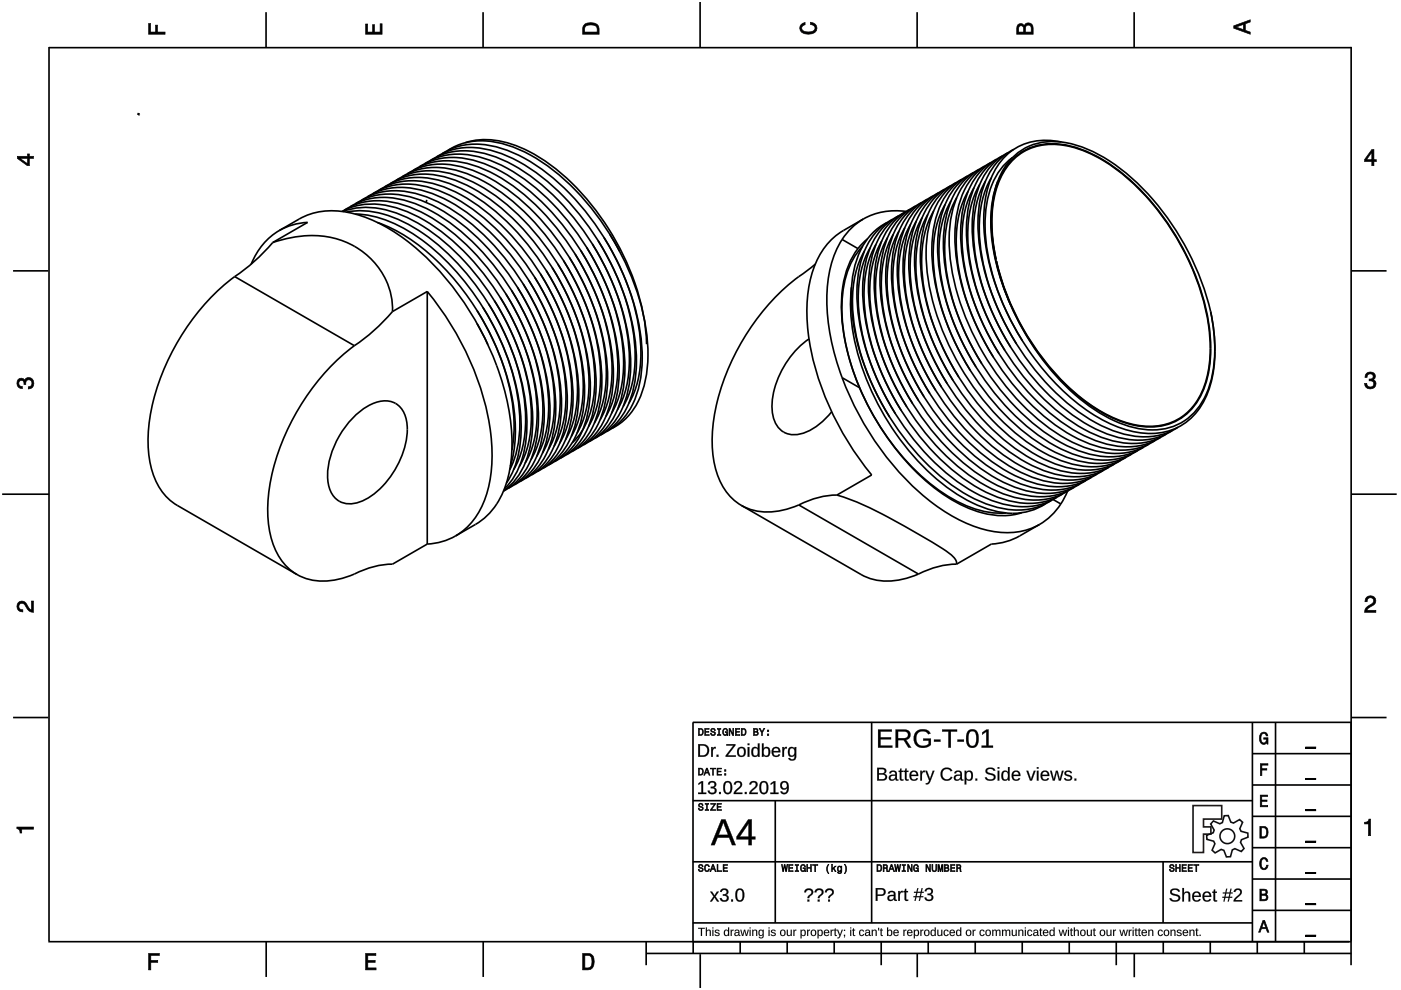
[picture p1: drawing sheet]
<svg xmlns="http://www.w3.org/2000/svg" width="297mm" height="210mm" viewBox="0 0 297 210" stroke-linecap="round" stroke-linejoin="round" font-family="sans-serif">
<g fill="none" stroke="#000" stroke-width=".35">
<path d="M10.4 10v189.5M10.4 10.1h276.1M56.4 2.6v7.5M102.4 2.6v7.5M148.4 .4v9.7M194.4 2.6v7.5M240.5 2.6v7.5M286.5 9.9v189.8M29.3 24.2l.2 .1M29.3 24.2h.1M29.3 24.1h.1M29.3 24.1l.2 .1"/>
<path d="M29.5 24.3h.1M29.5 24.2h.1M81.6 39.6a14.5 14.5 0 0 1 12.5-1.1 39.7 39.7 0 0 1 18.1 13.8 53.8 53.8 0 0 1 11.7 28.8 21.6 21.6 0 0 1-3.5 14.1l-1.8 1.9-2.2 1.4M82.8 38.9a14.5 14.5 0 0 1 12.6-1.1 39.7 39.7 0 0 1 18 13.8 53.8 53.8 0 0 1 11.7 28.8 21.6 21.6 0 0 1-3.4 14.1l-1.9 1.9-2.2 1.4M84 38.2a14.5 14.5 0 0 1 12.6-1.1 39.7 39.7 0 0 1 18.1 13.8 53.8 53.8 0 0 1 11.6 28.8 21.6 21.6 0 0 1-3.4 14.1l-1.9 1.9-2.2 1.4M85.2 37.5a14.5 14.5 0 0 1 12.6-1.1 39.7 39.7 0 0 1 18.1 13.8 53.8 53.8 0 0 1 11.7 28.8 21.6 21.6 0 0 1-3.5 14.1l-1.9 1.9-2.2 1.4M86.4 36.8a14.5 14.5 0 0 1 12.6-1.1 39.7 39.7 0 0 1 18.1 13.7 53.8 53.8 0 0 1 11.7 28.9 21.6 21.6 0 0 1-3.5 14.1l-1.8 1.9-2.2 1.4M87.7 36.1a14.5 14.5 0 0 1 12.6-1.1 39.7 39.7 0 0 1 18 13.7 53.8 53.8 0 0 1 11.7 28.9 21.6 21.6 0 0 1-3.5 14l-1.8 2-2.2 1.4M88.9 35.4a14.5 14.5 0 0 1 12.6-1.1 39.7 39.7 0 0 1 18.1 13.7 53.8 53.8 0 0 1 11.6 28.8 21.6 21.6 0 0 1-3.4 14.1l-1.9 2-2.2 1.4M90.1 34.7a14.5 14.5 0 0 1 12.6-1.1 39.7 39.7 0 0 1 18.1 13.7 53.8 53.8 0 0 1 11.6 28.8 21.6 21.6 0 0 1-3.4 14.1l-1.9 2-2.2 1.4M91.3 34a14.5 14.5 0 0 1 12.6-1.1 39.7 39.7 0 0 1 18.1 13.7 53.8 53.8 0 0 1 11.7 28.8 21.6 21.6 0 0 1-3.5 14.1l-1.8 2-2.2 1.4M92.6 33.3a14.5 14.5 0 0 1 12.5-1.1 39.7 39.7 0 0 1 18.1 13.7 53.8 53.8 0 0 1 11.7 28.8 21.6 21.6 0 0 1-3.5 14.1l-1.8 2-2.2 1.4"/>
<path d="M93.8 32.6a14.5 14.5 0 0 1 12.6-1.1 39.7 39.7 0 0 1 18 13.7 53.8 53.8 0 0 1 11.7 28.8 21.6 21.6 0 0 1-3.4 14.1l-1.9 2-2.2 1.4M95 31.9a14.5 14.5 0 0 1 12.6-1.1 39.7 39.7 0 0 1 18.1 13.7 53.8 53.8 0 0 1 11.6 28.8 21.6 21.6 0 0 1-3.4 14.1l-1.9 2-2.2 1.4M98.6 30.3a17.5 17.5 0 0 1 13.5 1.8 47.4 47.4 0 0 1 18.7 19.4 48.3 48.3 0 0 1 6.3 21.5M201.5 39.5a14 14 0 0 0-7.1 10.2 39.5 39.5 0 0 0 3.2 22.3 53.8 53.8 0 0 0 19.5 24.3 21 21 0 0 0 15.1 3.8l2.5-.9 1.6-.8M202.7 38.7a14 14 0 0 0-7 10.2 39.5 39.5 0 0 0 3.1 22.4 53.8 53.8 0 0 0 19.5 24.3 21 21 0 0 0 15.1 3.8l2.6-.9 1.5-.8M203.9 38a14 14 0 0 0-7 10.2 39.5 39.5 0 0 0 3.1 22.4 53.8 53.8 0 0 0 19.5 24.3 21 21 0 0 0 15.1 3.8l2.6-.9 1.5-.8M205.1 37.3a14 14 0 0 0-7 10.2 39.5 39.5 0 0 0 3.2 22.4 53.8 53.8 0 0 0 19.4 24.3 21 21 0 0 0 15.1 3.8l2.6-.9 1.6-.8M206.4 36.6a14 14 0 0 0-7.1 10.2 39.5 39.5 0 0 0 3.2 22.4 53.8 53.8 0 0 0 19.5 24.3 21 21 0 0 0 15 3.8l2.6-.9 1.6-.9M206.5 39.8a23.5 23.5 0 0 0-2.2 15.2 51.7 51.7 0 0 0 7.5 20M207.6 35.9a14 14 0 0 0-7 10.2 39.5 39.5 0 0 0 3.1 22.4 53.8 53.8 0 0 0 19.5 24.3 21 21 0 0 0 15.1 3.8l2.5-.9 1.6-.9M207.7 39.1a23.5 23.5 0 0 0-2.2 15.2 51.7 51.7 0 0 0 7.5 20M208.8 35.2a14 14 0 0 0-7 10.2 39.5 39.5 0 0 0 3.1 22.4 53.8 53.8 0 0 0 19.5 24.3 21 21 0 0 0 15.1 3.8l2.6-.9 1.5-.9"/>
<path d="M209 38.4a23.5 23.5 0 0 0-2.3 15.2 51.7 51.7 0 0 0 7.6 20M210 34.5a14 14 0 0 0-7 10.2 39.5 39.5 0 0 0 3.1 22.4 53.8 53.8 0 0 0 19.5 24.3 21 21 0 0 0 15.1 3.7l2.6-.8 1.5-.9M210.2 37.7a23.5 23.5 0 0 0-2.3 15.2 51.7 51.7 0 0 0 7.6 20M211.2 33.8a14 14 0 0 0-7 10.2 39.5 39.5 0 0 0 3.2 22.4 53.8 53.8 0 0 0 19.4 24.3 21 21 0 0 0 15.1 3.7l2.6-.8 1.6-.9M211.6 38.4a28.1 28.1 0 0 0-.6 16.7l1.7 5.5 1.6 4.1M212.5 33.1a14 14 0 0 0-7.1 10.2 39.5 39.5 0 0 0 3.2 22.4 53.8 53.8 0 0 0 19.5 24.3 21 21 0 0 0 15.1 3.7l2.5-.8 1.6-.9M213.7 32.4a14 14 0 0 0-7 10.2 39.5 39.5 0 0 0 3.1 22.3 53.8 53.8 0 0 0 19.5 24.4 21 21 0 0 0 15.1 3.7l2.6-.8 1.5-.9M214.7 33.4a15.6 15.6 0 0 0-5.7 11.7 44.2 44.2 0 0 0 5.9 24l1.8 3.1M214.9 31.7a14 14 0 0 0-7 10.2 39.5 39.5 0 0 0 3.1 22.3 53.8 53.8 0 0 0 19.5 24.4 21 21 0 0 0 15.1 3.7l2.6-.8 1.5-.9M225 30.1a12.4 12.4 0 0 0-15.4 9.1 33.9 33.9 0 0 0 .9 19.4 55 55 0 0 0 20.7 28.9 21.8 21.8 0 0 0 15.1 4.2 12.8 12.8 0 0 0 10-9.1 32 32 0 0 0 .4-16.6M2.8 57.4h7.4M49.8 58.6a48.2 48.2 0 0 0-18.3 32 20.9 20.9 0 0 0 2.5 13.1 10.6 10.6 0 0 0 3.6 3.5l25.4 14.6"/>
<path d="M49.8 58.6l25.3 14.7M57.8 51.4a21.6 21.6 0 0 1 16.6 .4 15.6 15.6 0 0 1 8.8 14.3M57.8 51.4a39.4 39.4 0 0 1-8 7.2M59.2 48.9a21 21 0 0 1 9.1-4.1 22.8 22.8 0 0 1 14.5 3.9 57.5 57.5 0 0 1 21.1 25.3 48.2 48.2 0 0 1 4.6 22.7 19.2 19.2 0 0 1-5.2 12.6l-1.8 1.5-4.9 2.8M59.2 48.9a14.3 14.3 0 0 0-5.9 7.1M59.2 48.9a13.3 13.3 0 0 1 6-1.7l-7.4 4.2M72.5 44.8a15.5 15.5 0 0 1 13.6 0 43.9 43.9 0 0 1 18.5 16.1 51.9 51.9 0 0 1 9.6 27 20.1 20.1 0 0 1-4.1 13.5l-1.9 1.8-1.4 .9a16.3 16.3 0 0 0 6-12.4 46.7 46.7 0 0 0-6.8-25.9 49.5 49.5 0 0 0-18.1-18.9 18.9 18.9 0 0 0-14.4-2.3l-.8 .3M73 44.6a14.5 14.5 0 0 1 12.6-1.1 39.7 39.7 0 0 1 18.1 13.7 53.8 53.8 0 0 1 11.6 28.8 21.6 21.6 0 0 1-3.4 14.1l-1.9 2-2.2 1.4M73.5 45a20.5 20.5 0 0 1 14.6 3.4 53.6 53.6 0 0 1 20.8 26.9 37.3 37.3 0 0 1 2.3 20.2 15.7 15.7 0 0 1-4.3 8.1M74.2 43.9a14.5 14.5 0 0 1 12.6-1.1 39.7 39.7 0 0 1 18.1 13.7 53.8 53.8 0 0 1 11.7 28.8 21.6 21.6 0 0 1-3.5 14.1l-1.9 2-2.2 1.4M75.3 45.4a25.7 25.7 0 0 1 15.1 6.2 55.4 55.4 0 0 1 19.9 35.5 24 24 0 0 1-2.4 14.4l-.5 .9M75.4 43.2a14.5 14.5 0 0 1 12.6-1.1 39.7 39.7 0 0 1 18.1 13.7 53.8 53.8 0 0 1 11.7 28.8 21.6 21.6 0 0 1-3.5 14.1l-1.8 1.9-2.2 1.5"/>
<path d="M76.7 42.4a14.5 14.5 0 0 1 12.6-1.1 39.7 39.7 0 0 1 18 13.8 53.8 53.8 0 0 1 11.7 28.8 21.6 21.6 0 0 1-3.5 14.1l-1.8 1.9-2.2 1.5M77.9 41.7a14.5 14.5 0 0 1 12.6-1.1 39.7 39.7 0 0 1 18.1 13.8 53.8 53.8 0 0 1 11.6 28.8 21.6 21.6 0 0 1-3.4 14.1l-1.9 1.9-2.2 1.5M79.1 41a14.5 14.5 0 0 1 12.6-1.1 39.7 39.7 0 0 1 18.1 13.8 53.8 53.8 0 0 1 11.7 28.8 21.6 21.6 0 0 1-3.5 14.1l-1.9 1.9-2.2 1.5M80 47.2a41.2 41.2 0 0 1 18.6 14.9 53.1 53.1 0 0 1 10.7 27.9 25.8 25.8 0 0 1-1.1 8.9M80.3 40.3a14.5 14.5 0 0 1 12.6-1.1 39.7 39.7 0 0 1 18.1 13.8 53.8 53.8 0 0 1 11.7 28.8 21.6 21.6 0 0 1-3.5 14.1l-1.8 1.9-2.2 1.5M90.5 42.4l-.1 .5M112.1 59.5a49 49 0 0 1 7.9 24.4 20.9 20.9 0 0 1-2.5 10.8M113.4 58.8a48.5 48.5 0 0 1 7.8 25 20.2 20.2 0 0 1-2.5 10.1M114.6 58.1a49 49 0 0 1 7.8 24.4 20.9 20.9 0 0 1-2.5 10.7M115.8 57.4a48.4 48.4 0 0 1 7.9 25 20.2 20.2 0 0 1-2.6 10.1M117 56.7a49 49 0 0 1 7.9 24.4 20.9 20.9 0 0 1-2.6 10.7M118.3 56a48.9 48.9 0 0 1 7.8 24.5 18.7 18.7 0 0 1-4.1 12.7l-.7 .7"/>
<path d="M119.5 55.3a48.4 48.4 0 0 1 7.8 25 20.2 20.2 0 0 1-2.5 10.1M120.7 54.6a48.9 48.9 0 0 1 7.9 24.5 20.8 20.8 0 0 1-2.6 10.6M121.9 53.9a49 49 0 0 1 7.9 24.5 20.8 20.8 0 0 1-2.6 10.6M123.2 53.2a48.9 48.9 0 0 1 7.8 24.5 20.8 20.8 0 0 1-2.5 10.6M124.4 52.5a49 49 0 0 1 7.8 23.9 21.2 21.2 0 0 1-2.5 11.2M125.6 51.8a49 49 0 0 1 7.8 24.4 20.9 20.9 0 0 1-2.5 10.7M126.8 51a49 49 0 0 1 7.9 24.4 20.9 20.9 0 0 1-2.6 10.8M128 50.3a49 49 0 0 1 7.9 24.5 20.8 20.8 0 0 1-2.6 10.7M129.3 49.6l2 3.6M172.9 56l-1 .8a48 48 0 0 0-20.8 33.8 20.9 20.9 0 0 0 2.5 13.1 10.6 10.6 0 0 0 3.6 3.5M178.5 50.8a25.1 25.1 0 0 0-3.1 15.5 50 50 0 0 0 3.1 13.8M178.5 50.8l3.4 1.9"/>
<path d="M181.9 52.7a21 21 0 0 0-3.4 14.5 48 48 0 0 0 3.7 15M182.9 52.2a17.7 17.7 0 0 0-4.4 11.8 47.3 47.3 0 0 0 8.4 27 44.4 44.4 0 0 0 16.9 15.7 18.7 18.7 0 0 0 9.5 2.1M183 46.4a13.3 13.3 0 0 0-4.5 4.4M183 46.4a21 21 0 0 0-8 5.9 22.8 22.8 0 0 0-3.9 14.5 57.5 57.5 0 0 0 11.4 30.9l2.3 3-7.4 4.3M183.3 53.2a23.5 23.5 0 0 0-2.2 15.2 51.7 51.7 0 0 0 7.5 20M183.9 50.7l-2 2M184.5 52.5a23.5 23.5 0 0 0-2.2 15.2 51.7 51.7 0 0 0 7.5 20M185.7 51.8a23.5 23.5 0 0 0-2.2 15.2 51.7 51.7 0 0 0 7.5 20M187 51.1a23.5 23.5 0 0 0-2.3 15.2 51.7 51.7 0 0 0 7.6 20M188 47.2a14 14 0 0 0-7 10.2 39.5 39.5 0 0 0 3.1 22.4 53.8 53.8 0 0 0 19.5 24.3 21 21 0 0 0 15.1 3.7l2.6-.8 1.5-.9M188.2 50.4a23.5 23.5 0 0 0-2.3 15.2 51.7 51.7 0 0 0 7.6 20M189.2 46.5a14 14 0 0 0-7 10.2 39.5 39.5 0 0 0 3.2 22.4 53.8 53.8 0 0 0 19.4 24.3 21 21 0 0 0 15.1 3.7l2.6-.8 1.6-.9"/>
<path d="M189.4 49.7a23.5 23.5 0 0 0-2.2 15.2 51.7 51.7 0 0 0 7.5 20M190.5 45.8a14 14 0 0 0-7.1 10.2 39.5 39.5 0 0 0 3.2 22.4 53.8 53.8 0 0 0 19.5 24.3 21 21 0 0 0 15.1 3.7l2.5-.8 1.6-.9M190.6 49a23.5 23.5 0 0 0-2.2 15.2 51.7 51.7 0 0 0 7.5 20M191.7 45.1a14 14 0 0 0-7 10.2 39.5 39.5 0 0 0 3.1 22.4 53.8 53.8 0 0 0 19.5 24.3 21 21 0 0 0 15.1 3.7l2.6-.8 1.5-.9M191.8 48.3a23.5 23.5 0 0 0-2.2 15.2 51.7 51.7 0 0 0 7.6 19.9M192.1 44.8a14.3 14.3 0 0 0-9.1 1.6M192.9 44.4a14 14 0 0 0-7 10.2 39.5 39.5 0 0 0 3.1 22.3 53.8 53.8 0 0 0 19.5 24.4 21 21 0 0 0 15.1 3.7l2.6-.8 1.5-.9M193.1 47.6a23.5 23.5 0 0 0-2.3 15.2 51.7 51.7 0 0 0 7.6 19.9M194.1 43.7a14 14 0 0 0-7 10.2 39.5 39.5 0 0 0 3.2 22.3 53.8 53.8 0 0 0 19.4 24.4 21 21 0 0 0 15.1 3.7l2.6-.8 1.6-.9M194.3 46.9a23.5 23.5 0 0 0-2.2 15.1 51.7 51.7 0 0 0 7.5 20M195.4 43a14 14 0 0 0-7.1 10.2 39.5 39.5 0 0 0 3.2 22.3 53.8 53.8 0 0 0 19.5 24.3 21 21 0 0 0 15 3.8l2.6-.8 1.6-.9M195.5 46.2a23.5 23.5 0 0 0-2.2 15.1 51.7 51.7 0 0 0 7.5 20"/>
<path d="M196.6 42.3a14 14 0 0 0-7 10.2 39.5 39.5 0 0 0 3.1 22.3 53.8 53.8 0 0 0 19.5 24.3 21 21 0 0 0 15.1 3.8l2.5-.8 1.6-.9M196.7 45.5a23.5 23.5 0 0 0-2.2 15.1 51.7 51.7 0 0 0 7.5 20M197.8 41.6a14 14 0 0 0-7 10.2 39.5 39.5 0 0 0 3.1 22.3 53.8 53.8 0 0 0 19.5 24.3 21 21 0 0 0 15.1 3.8l2.6-.8 1.5-.9M198 44.8a23.5 23.5 0 0 0-2.3 15.1 51.7 51.7 0 0 0 7.6 20M199 40.9a14 14 0 0 0-7 10.2 39.5 39.5 0 0 0 3.1 22.3 53.8 53.8 0 0 0 19.5 24.3 21 21 0 0 0 15.1 3.8l2.6-.9 1.5-.8M200.2 40.2a14 14 0 0 0-7 10.2 39.5 39.5 0 0 0 3.2 22.3 53.8 53.8 0 0 0 19.4 24.3 21 21 0 0 0 15.1 3.8l2.6-.9 1.6-.8M200.4 43.3a23.5 23.5 0 0 0-2.2 15.2 51.7 51.7 0 0 0 7.5 20M201.6 42.6a23.5 23.5 0 0 0-2.2 15.2 51.7 51.7 0 0 0 7.5 20M202.8 41.9a23.5 23.5 0 0 0-2.2 15.2 51.7 51.7 0 0 0 7.6 20M205.3 40.5a23.5 23.5 0 0 0-2.2 15.2 51.7 51.7 0 0 0 7.5 20M210.2 46.1a17.4 17.4 0 0 1 4.9-12.7 12.5 12.5 0 0 1 11.5-2.5 32.2 32.2 0 0 1 15.4 9.6 52.9 52.9 0 0 1 14.6 31.4 21.4 21.4 0 0 1-3 13.7 12.1 12.1 0 0 1-13.2 4.5 32 32 0 0 1-15.2-9.3 55.1 55.1 0 0 1-10.9-16.1M210.2 46.1a37.3 37.3 0 0 0 1 8.9 28.6 28.6 0 0 1 .7-16.7 11.9 11.9 0 0 1 14-7.4 30.2 30.2 0 0 1 15 8.6 52.6 52.6 0 0 1 15.6 32.3 21.8 21.8 0 0 1-3 13.6 11.8 11.8 0 0 1-12.6 4.7 30.6 30.6 0 0 1-14.3-8 54.5 54.5 0 0 1-15.3-26.7l1.2 4.6 1.8 4.7"/>
<path d="M210.2 46.1a18 18 0 0 1 4.6-12.8 12.9 12.9 0 0 1 13-2.6 36.1 36.1 0 0 1 16.6 11.6 57 57 0 0 1 12.3 23.7M210.2 46.1a43.7 43.7 0 0 0 4.1 18.6M286.5 57.4h7.5M75.1 73.3a48.2 48.2 0 0 0-18.2 31.9 20.9 20.9 0 0 0 2.5 13.2 10.6 10.6 0 0 0 3.6 3.4M83.2 66.1a39.4 39.4 0 0 1-8.1 7.2M90.6 61.8a59.8 59.8 0 0 1 13.6 32.1 25.2 25.2 0 0 1-3 15.3 13.5 13.5 0 0 1-4.6 4.4M90.6 61.8l-7.4 4.3M90.6 61.8v53.6M101.1 65.8a47.8 47.8 0 0 1 7.9 25.4l-.5 4.2M101.2 68.6l2.3 4.5M102.4 65.1a49 49 0 0 1 7.8 24.5 21.3 21.3 0 0 1-2.1 10M103.6 64.4a49 49 0 0 1 7.8 24.5 20.9 20.9 0 0 1-2.5 10.7"/>
<path d="M104.8 63.7a49 49 0 0 1 7.9 24.5 20.8 20.8 0 0 1-2.6 10.7M106 63a49 49 0 0 1 7.9 24.5 20.8 20.8 0 0 1-2.6 10.7M107.3 62.3a49 49 0 0 1 7.8 24.5 20.8 20.8 0 0 1-2.5 10.7M108.5 61.6a49 49 0 0 1 7.8 24.5 20.8 20.8 0 0 1-2.5 10.7M109.7 60.9a49 49 0 0 1 7.9 24.5 20.8 20.8 0 0 1-2.6 10.7M110.9 60.2a49 49 0 0 1 7.9 24.5 20.8 20.8 0 0 1-2.6 10.7M171.5 71.9a18.5 18.5 0 0 0-7.8 15.2 4.8 4.8 0 0 0 4.9 5.1 11.7 11.7 0 0 0 7.7-4.9M180.5 60.9a41.3 41.3 0 0 0 4 21.5 50.8 50.8 0 0 0 19.9 23.3 19.4 19.4 0 0 0 12.8 2.9l2.3-.7 2.1-1.1M214.3 64.7a50.1 50.1 0 0 0 19.4 23.2 19 19 0 0 0 13.9 2.9 12.8 12.8 0 0 0 9.1-9.7 32.1 32.1 0 0 0 0-15.1M75.4 88a9.5 9.5 0 0 1 6.8-3 4.7 4.7 0 0 1 4 4.2 17 17 0 0 1-4.3 13 11.5 11.5 0 0 1-7.8 4.6 4.6 4.6 0 0 1-4.5-4.4 17.4 17.4 0 0 1 4.9-13.5zM178.5 80.1a59.8 59.8 0 0 0 21 27.9 25.1 25.1 0 0 0 14.8 4.9 13.5 13.5 0 0 0 6.1-1.7M178.5 80.1l3.7 2.1"/>
<path d="M182.2 82.2a53.5 53.5 0 0 0 18.1 22.8 21.7 21.7 0 0 0 13.7 4.3l2.7-.6M.5 104.8h9.9M90.6 115.4l-7.4 4.2a17.9 17.9 0 0 0-8.1 2.1 13.7 13.7 0 0 1-12.1 .1M96.6 113.6a13.3 13.3 0 0 1-6 1.8M157.2 107.2l25.4 14.6a12.9 12.9 0 0 0 10.9 .4l1.2-.5M169.4 107.1a13.7 13.7 0 0 1-12.2 .1M169.4 107.1l25.3 14.6M177.4 105a83.6 83.6 0 0 1 16.8 7.9l3.4 2a24.8 24.8 0 0 1 4.7 3.4l.5 .9v.4M177.4 105a17.9 17.9 0 0 0-8 2.1M202.8 119.6a17.9 17.9 0 0 0-8.1 2.1M220.4 111.2l-4.2 2.4a13.3 13.3 0 0 1-6 1.8l-7.4 4.2M223.3 105.9l1.6 1"/>
<path d="M224.9 106.9a13.3 13.3 0 0 1-4.5 4.3M226.4 104.1l-1.5 2.8M286.5 104.8h9.6M2.8 152.1h7.4M146.9 153.2h139.6M146.9 153.2v46.5M184.8 153.1v42.6M265.5 159.8h21M265.5 153.1v46.6M270.4 153.1v46.6M286.5 152.1h7.5M146.9 169.8h118.7"/>
<path d="M164.4 169.8v25.9M265.5 179.7h21M265.5 173.1h21M265.5 166.4h21M10.2 199.7h276.3M56.4 199.7v7.4M102.4 199.7v7.4M137 199.7v4.9M146.9 195.7h118.7M146.9 182.7h118.7M147 199.7v2.5M156.9 199.7v2.5"/>
<path d="M166.9 199.7v2.5M176.9 199.7v2.5M186.8 199.7v4.9M196.8 199.7v2.5M206.8 199.7v2.5M216.7 199.7v2.5M226.7 199.7v2.5M236.7 199.7v4.9M246.6 182.7v13M246.6 199.7v2.5M256.6 199.7v2.5M265.5 193h21"/>
<path d="M265.5 186.4h21M266.6 199.7v2.5M276.5 199.7v2.5M286.5 199.7v4.9M137 202.2h149.5M148.5 202.3v7.2M194.5 202.1v5.1M240.5 202.1v5.1"/>
</g>
<g fill="#000">
<path d="M31.5 5h.4v1.8h1.1v-1.5h.4v1.5h1.6v.5h-3.5z" fill-rule="evenodd"/>
<path d="M77.5 5.1h.4v1.7h1.1v-1.6h.4v1.6h1.2v-1.8h.4v2.3h-3.5z" fill-rule="evenodd"/>
<path d="M124 5.1a2.18 2.18 0 0 0-.5 2.2h3.5v-1.2a1.42 1.42 0 0 0-1.7-1.3zM124.3 5.5a2.13 2.13 0 0 1 2.2 .3l.1 1h-2.6v-1z" fill-rule="evenodd"/>
<path d="M169.9 5.2l.8-.4v.4a.7 .7 0 0 0-.7 .6 .7 .7 0 0 0 .3 .8 1.69 1.69 0 0 0 2.5-.6 .9 .9 0 0 0-1-.8v-.5a1.24 1.24 0 0 1 1.4 1.1 1.24 1.24 0 0 1-1 1.4 2.22 2.22 0 0 1-2.5-.7l-.2-.5z" fill-rule="evenodd"/>
<path d="M215.8 5.3l-.2 .7v1.3h3.5v-1.4a.98 .98 0 0 0-.8-1 .98 .98 0 0 0-1.1 .6 .83 .83 0 0 0-1.4-.2zM216.1 5.6a.54 .54 0 0 1 .6-.1 .54 .54 0 0 1 .3 .6v.7h-1zM217.6 5.5a.62 .62 0 0 1 .7-.1 .62 .62 0 0 1 .3 .6v.8h-1.2z" fill-rule="evenodd"/>
<path d="M261.6 5.5v.5l3.5 1.3v-.5l-1.1-.4v-1.4l1.1-.3v-.5zM262.1 5.7l1.5-.5v1.1z" fill-rule="evenodd"/>
<path d="M3.7 33.1v.5l2.1 1.5h.4v-1.5h.9v-.5h-.9v-.5h-.4v.5zM4.3 33.6h1.5v1.1z" fill-rule="evenodd"/>
<path d="M290.8 31.7l-1.5 2.1v.5h1.5v.8h.5v-.8h.5v-.4h-.5v-2.2zM290.8 32.3v1.6h-1.1z" fill-rule="evenodd"/>
<path d="M3.8 80.5a.85 .85 0 0 1 1.4 .1 1.05 1.05 0 0 1 1.3-.5 1.05 1.05 0 0 1 .7 1.2 1.1 1.1 0 0 1-1.2 1.2v-.5a.71 .71 0 0 0 .8-1 .71 .71 0 0 0-1.3 0v.5h-.4a.61 .61 0 0 0-.3-.8 .61 .61 0 0 0-.8 .3 .61 .61 0 0 0 .2 .8l.5 .1v.5a1.15 1.15 0 0 1-1.1-.7 1.15 1.15 0 0 1 .2-1.2z" fill-rule="evenodd"/>
<path d="M289.7 79.2a1.07 1.07 0 0 1 1.3-.2 1.07 1.07 0 0 1 .5 1.2l-.3 .3a1.05 1.05 0 0 1 .5 1.3 1.05 1.05 0 0 1-1.2 .7 1.1 1.1 0 0 1-1.2-1.2h.5a.71 .71 0 0 0 1 .7 .71 .71 0 0 0 0-1.2h-.5v-.4a.61 .61 0 0 0 .8-.3 .61 .61 0 0 0-.3-.8 .61 .61 0 0 0-.8 .2l-.2 .5h-.4z" fill-rule="evenodd"/>
<path d="M3.9 127.8a1.21 1.21 0 0 1 2 .7l.3 .5 .5 .3v-1.9h.4v2.4a1.8 1.8 0 0 1-1.7-1.4 .71 .71 0 0 0-.9-.5 .71 .71 0 0 0-.5 .9 .71 .71 0 0 0 .8 .5v.4a1.18 1.18 0 0 1-1.1-.6 1.18 1.18 0 0 1 .2-1.3z" fill-rule="evenodd"/>
<path d="M289.7 126.6a1.17 1.17 0 0 1 1.9 .3 1.17 1.17 0 0 1-.9 1.7l-.6 .4-.3 .4h1.9v.4h-2.4a1.8 1.8 0 0 1 1.4-1.7 .71 .71 0 0 0 .5-.9 .71 .71 0 0 0-.8-.5 .71 .71 0 0 0-.5 .9h-.5z" fill-rule="evenodd"/>
<path d="M148.1 154.4v1.5h.5a.77 .77 0 0 0 .6-.7 .77 .77 0 0 0-.6-.8zM148.3 154.6a.57 .57 0 0 1 .6 .6 .57 .57 0 0 1-.6 .6zM149.4 154.4v1.5h1v-.1h-.8v-.6h.7v-.1h-.7v-.5h.8v-.2zM150.8 154.5a.53 .53 0 0 0 0 .6 .53 .53 0 0 0 .6 .2 .32 .32 0 0 1-.2 .5 .32 .32 0 0 1-.4-.4h-.2a.5 .5 0 0 0 .7 .6 .5 .5 0 0 0 .1-.9l-.3-.1a.28 .28 0 0 1-.2-.3 .28 .28 0 0 1 .4-.2 .28 .28 0 0 1 .2 .4h.2a.51 .51 0 0 0-.3-.5 .51 .51 0 0 0-.6 .1zM152.1 154.4v.2h.3v1.2h-.3v.1h.7v-.1h-.2v-1.2h.2v-.2zM153.4 154.6a.81 .81 0 0 0 .5 1.4l.3-.3 .1 .2v-.8h-.5v.2h.3l-.2 .5a.59 .59 0 0 1-.5-.6 .59 .59 0 0 1 .5-.6l.2 .3h.2l-.2-.4a.52 .52 0 0 0-.7 .1zM154.6 154.4v1.5h.1v-1.2l.6 1.2h.3v-1.5h-.2v1.3l-.6-1.3zM155.9 154.4v1.5h1v-.1h-.8v-.6h.7v-.1h-.7v-.5h.7v-.2zM157.2 154.4v1.5h.5a.77 .77 0 0 0 .5-.7 .77 .77 0 0 0-.5-.8zM157.4 154.6a.57 .57 0 0 1 .6 .6 .57 .57 0 0 1-.6 .6zM159.8 154.4v1.5h.5a.42 .42 0 0 0 .5-.3 .42 .42 0 0 0-.3-.5l.2-.2-.1-.4zM159.9 154.6h.4a.23 .23 0 0 1 .2 .3 .23 .23 0 0 1-.3 .2h-.3zM159.9 155.2h.4a.26 .26 0 0 1 .3 .3 .26 .26 0 0 1-.3 .3h-.4zM160.9 154.4l.6 .9v.6h.2v-.6l.4-.9h-.2l-.3 .7-.4-.7zM162.7 155.6v.3h.3v-.3zM162.7 154.8v.3h.3v-.3z" fill-rule="evenodd"/>
<path d="M267.3 155.6a.85 .85 0 0 1 .9-.4 .85 .85 0 0 1 .6 .8h-.3l-.1-.2a.49 .49 0 0 0-.4-.3 .49 .49 0 0 0-.5 .3 1.2 1.2 0 0 0 .4 1.7 .66 .66 0 0 0 .6-.8h-.6v-.3h.9v1.4h-.1l-.1-.4-.3 .3a.85 .85 0 0 1-1.2-.6v-1.1z" fill-rule="evenodd"/>
<path d="M3.6 175.3h3.5v.5h-2.5v.8h-.3a.77 .77 0 0 0-.7-.9z" fill-rule="evenodd"/>
<path d="M148.2 170.4a.53 .53 0 0 0 0 .6 .53 .53 0 0 0 .6 .2 .32 .32 0 0 1-.2 .5 .32 .32 0 0 1-.4-.4h-.2a.5 .5 0 0 0 .7 .6 .5 .5 0 0 0 .1-.9l-.3-.1a.28 .28 0 0 1-.1-.3 .28 .28 0 0 1 .3-.2 .28 .28 0 0 1 .2 .4h.2a.51 .51 0 0 0-.3-.5 .51 .51 0 0 0-.6 .1zM149.5 170.3v.2h.3v1.2h-.3v.1h.7v-.1h-.2v-1.2h.2v-.2zM150.7 170.3v.2h.8l-.9 1.3h1.1v-.1h-.8l.8-1.4zM152 170.3v1.5h1v-.1h-.8v-.6h.7v-.1h-.7v-.5h.7v-.2z" fill-rule="evenodd"/>
<path d="M148.1 162.9v1.5h.5a.77 .77 0 0 0 .6-.8 .77 .77 0 0 0-.6-.7zM148.3 163a.57 .57 0 0 1 .6 .6 .57 .57 0 0 1-.6 .6zM149.8 162.9l-.6 1.5h.2l.2-.5h.6l.1 .5h.2l-.5-1.5zM149.9 163.1l.2 .6h-.5zM150.6 162.9v.1h.5v1.4h.2v-1.4h.4v-.1zM152 162.9v1.5h1v-.2h-.8v-.5h.7v-.2h-.7v-.5h.7v-.1zM153.6 164v.4h.3v-.4zM153.6 163.2v.3h.3v-.3z" fill-rule="evenodd"/>
<path d="M267.2 168.6h1.5v.3h-1.2v.7h1.1v.3h-1.1v.9h1.3v.3h-1.6z" fill-rule="evenodd"/>
<path d="M267.2 161.9h1.6v.3h-1.3v.8h1.1v.3h-1.1v1.1h-.3z" fill-rule="evenodd"/>
<path d="M267.1 175.2v2.5h.8a1.37 1.37 0 0 0 .7-2.2 1.56 1.56 0 0 0-1.5-.3zM267.4 175.5a.98 .98 0 0 1 1.2 .7 .98 .98 0 0 1-.7 1.2h-.5z" fill-rule="evenodd"/>
<path d="M289.3 174.3a.77 .77 0 0 0 .9-.6h.4v3.5h-.5v-2.5h-.8z" fill-rule="evenodd"/>
<path d="M148.2 183.4a.53 .53 0 0 0 0 .6 .53 .53 0 0 0 .6 .2 .32 .32 0 0 1-.2 .5 .32 .32 0 0 1-.4-.4h-.2a.5 .5 0 0 0 .7 .5 .5 .5 0 0 0 .1-.8l-.3-.1a.28 .28 0 0 1-.1-.4 .28 .28 0 0 1 .3-.1 .28 .28 0 0 1 .2 .3h.2a.51 .51 0 0 0-.3-.4 .51 .51 0 0 0-.6 .1zM149.5 183.5l-.1 .2a.66 .66 0 0 0 0 .9 .66 .66 0 0 0 .9 .1l.1-.5h-.2l-.2 .4a.6 .6 0 0 1-.5-.6 .6 .6 0 0 1 .5-.5l.2 .2h.2l-.2-.3a.5 .5 0 0 0-.7 .1zM151.1 183.3l-.6 1.5h.2l.2-.4h.6l.1 .4h.2l-.5-1.5zM151.2 183.5l.2 .7h-.5zM152 183.3v1.5h1v-.2h-.8v-1.3zM153.3 183.3v1.5h1v-.2h-.8v-.5h.7v-.2h-.7v-.4h.7v-.2z" fill-rule="evenodd"/>
<path d="M165.7 183.3l.3 1.5h.1l.3-1.3 .2 1.3h.2l.2-1.5h-.2l-.1 1.3-.2-1.3h-.2l-.2 1.3-.2-1.3zM167.2 183.3v1.5h1v-.2h-.8v-.5h.7v-.2h-.7v-.4h.7v-.2zM168.6 183.3v.2h.3v1.1h-.3v.2h.7v-.2h-.2v-1.1h.2v-.2zM169.8 183.5a.81 .81 0 0 0 .6 1.3l.2-.2 .2 .2v-.8h-.6v.2h.4l-.2 .4a.59 .59 0 0 1-.5-.6 .59 .59 0 0 1 .5-.5l.2 .2h.2l-.2-.3a.53 .53 0 0 0-.8 .1zM171 183.3v1.5h.2v-.7h.6v.7h.2v-1.5h-.2v.6h-.6v-.6zM172.3 183.3v.2h.4v1.3h.2v-1.3h.5v-.2zM175.6 183.3a1.35 1.35 0 0 0 .1 1.9 1.83 1.83 0 0 1 0-1.9zM176.3 183.2v1.6h.2v-.4l.2-.2 .3 .6h.3l-.5-.7 .5-.5h-.3l-.5 .6v-1zM177.6 183.8a.58 .58 0 0 0-.1 .7 .58 .58 0 0 0 .7 .3l.1-.2a.31 .31 0 0 1-.1 .4 .31 .31 0 0 1-.5-.1h-.1a.47 .47 0 0 0 .5 .4 .47 .47 0 0 0 .4-.6v-1.1h-.2v.2l-.3-.2zM177.8 183.9l.1-.1a.42 .42 0 0 1 .4 .4 .42 .42 0 0 1-.4 .4l-.2-.2zM179 183.3a1.84 1.84 0 0 1 0 1.9 1.22 1.22 0 0 0 0-1.9z" fill-rule="evenodd"/>
<path d="M185.9 183.3v1.5h.5a.77 .77 0 0 0 .6-.8 .77 .77 0 0 0-.6-.7zM186.1 183.5a.57 .57 0 0 1 .7 .5 .57 .57 0 0 1-.7 .6zM187.2 183.3v1.5h.2v-.6a.45 .45 0 0 1 .6 .1 .45 .45 0 0 1 0 .5h.2l-.2-.7a.41 .41 0 0 0 .2-.5 .41 .41 0 0 0-.5-.3zM187.4 183.5h.3a.25 .25 0 0 1 .3 .2 .25 .25 0 0 1-.3 .3h-.3zM188.9 183.3l-.5 1.5h.2l.1-.4h.6l.2 .4h.2l-.6-1.5zM189 183.5l.2 .7h-.4zM189.7 183.3l.2 1.5h.2l.2-1.3 .2 1.3h.2l.3-1.5h-.2l-.2 1.3-.2-1.3h-.2l-.2 1.3-.2-1.3zM191.2 183.3v.2h.3v1.1h-.3v.2h.8v-.2h-.3v-1.1h.3v-.2zM192.4 183.3v1.5h.2v-1.2l.6 1.2h.2v-1.5h-.2v1.2l-.5-1.2zM193.8 183.5a.81 .81 0 0 0 .5 1.3l.3-.2 .1 .2v-.8h-.5v.2h.3l-.2 .4a.59 .59 0 0 1-.5-.6 .59 .59 0 0 1 .5-.5l.2 .2h.2l-.1-.3a.52 .52 0 0 0-.8 .1zM196.3 183.3v1.5h.2v-1.2l.6 1.2h.2v-1.5h-.2v1.2l-.6-1.2zM197.6 183.3v.9a.52 .52 0 0 0 .5 .6 .52 .52 0 0 0 .5-.6v-.9h-.2v.9a.33 .33 0 0 1-.3 .5 .33 .33 0 0 1-.3-.5v-.9zM198.9 183.3v1.5h.1v-1.4l.3 1.4h.2l.3-1.4v1.4h.1v-1.5h-.2l-.3 1.3-.3-1.3zM200.2 183.3v1.5h.6a.42 .42 0 0 0 .4-.3 .42 .42 0 0 0-.2-.5l.1-.2v-.4zM200.4 183.5h.3a.23 .23 0 0 1 .3 .2 .23 .23 0 0 1-.3 .2h-.3zM200.4 184.1h.3a.26 .26 0 0 1 .3 .2 .26 .26 0 0 1-.3 .3h-.3zM201.5 183.3v1.5h1v-.2h-.8v-.5h.7v-.2h-.7v-.4h.8v-.2zM202.8 183.3v1.5h.2v-.6a.45 .45 0 0 1 .5 .1 .45 .45 0 0 1 .1 .5h.2l-.2-.7a.41 .41 0 0 0 .1-.5 .41 .41 0 0 0-.4-.3zM203 183.5h.2a.25 .25 0 0 1 .3 .2 .25 .25 0 0 1-.3 .3h-.2z" fill-rule="evenodd"/>
<path d="M248.1 183.4a.53 .53 0 0 0 0 .6 .53 .53 0 0 0 .6 .2 .32 .32 0 0 1-.2 .5 .32 .32 0 0 1-.4-.4h-.2a.5 .5 0 0 0 .7 .5 .5 .5 0 0 0 .1-.8l-.3-.1a.28 .28 0 0 1-.2-.4 .28 .28 0 0 1 .4-.1 .28 .28 0 0 1 .2 .3h.2a.51 .51 0 0 0-.4-.4 .51 .51 0 0 0-.5 .1zM249.3 183.3v1.5h.2v-.7h.6v.7h.2v-1.5h-.2v.6h-.6v-.6zM250.6 183.3v1.5h.9v-.2h-.7v-.5h.7v-.2h-.7v-.4h.7v-.2zM251.9 183.3v1.5h.9v-.2h-.7v-.5h.7v-.2h-.7v-.4h.7v-.2zM253.1 183.3v.2h.4v1.3h.2v-1.3h.5v-.2z" fill-rule="evenodd"/>
<path d="M267.8 195.2l-.9 2.4h.3l.2-.7h1l.3 .7h.3l-.9-2.4zM267.9 195.5l.4 1.1h-.7z" fill-rule="evenodd"/>
<path d="M267.1 188.5v2.5h1a.7 .7 0 0 0 .7-.5 .7 .7 0 0 0-.4-.8 .61 .61 0 0 0 .3-.8 .61 .61 0 0 0-.7-.4zM267.4 188.8h.6a.38 .38 0 0 1 .4 .4 .38 .38 0 0 1-.5 .3h-.5zM267.4 189.8h.6a.43 .43 0 0 1 .5 .5 .43 .43 0 0 1-.5 .4h-.6z" fill-rule="evenodd"/>
<path d="M267.3 182.1a.85 .85 0 0 1 .9-.3 .85 .85 0 0 1 .6 .8h-.3l-.1-.2a.47 .47 0 0 0-.4-.3 .47 .47 0 0 0-.4 .3 1.21 1.21 0 0 0 .4 1.7 .64 .64 0 0 0 .5-.7h.4a.88 .88 0 0 1-.8 1 .88 .88 0 0 1-1-.7v-1.1z" fill-rule="evenodd"/>
<path d="M31.5 202.2h2.3v.4h-1.8v1h1.4v.4h-1.4v1.6h-.5z" fill-rule="evenodd"/>
<path d="M77.5 202.2h2.2v.4h-1.7v1h1.5v.4h-1.5v1.2h1.7v.4h-2.2z" fill-rule="evenodd"/>
<path d="M123.5 202.2v3.4h1.2a1.42 1.42 0 0 0 1.3-1.7 1.38 1.38 0 0 0-1.3-1.7zM124 202.6h1a1.89 1.89 0 0 1 0 2.5l-1 .1z" fill-rule="evenodd"/>
</g>
<g fill="#000">
<path d="M31.5 5v2.3h3.5v-.5l-1.7 .1 .1-1.6h-.4v1.6h-1.1v-1.9zM31.4 4.9h.6l-.1 1.9h1.1l-.1-1.5h.6l-.1 1.5 1.7-.1v.6h-3.7z"/>
<path d="M77.5 5.1v2.2h3.5v-2.3h-.4l.1 1.9h-1.4v-1.7h-.3l.1 1.7h-1.2v-1.8zM77.5 5h.5l-.1 1.8h1.1l-.1-1.6h.6l-.1 1.6h1.2l-.1-1.8h.6v2.3h-3.6z"/>
<path d="M124 5.1l-.4 .7-.1 1.5h3.5l-.1-1.7-.3-.5-1.3-.3zM123.9 5.1l.6-.3 .8-.1 .7 .1 .6 .3 .4 .4 .1 1.8h-3.6v-1.5zM124.2 5.4l1.1-.2 1 .2 .3 .3 .1 1.2h-2.8l.1-1.2zM124.3 5.5l-.3 .3v1h2.6l-.1-1-.2-.3-1-.2z"/>
<path d="M169.9 5.2l-.4 .8 .2 .5 .3 .4 .6 .3h1.6l.6-.3 .3-.4 .1-.5-.1-.5-.7-.6-.6-.2v.5l.8 .2 .3 .6-.1 .3-.8 .5h-1.2l-.5-.2-.3-.3v-.6l.4-.4 .3-.1v-.4zM169.8 5.1l1-.4v.6l-.4 .1-.4 .3 .1 .6 .7 .4h1.2l.4-.1 .4-.6-.2-.5-.8-.3v-.6l.7 .2 .7 .7 .1 .5-.1 .5-.4 .5-.6 .2h-1.6l-.6-.2-.4-.5-.1-.5z"/>
<path d="M215.8 5.3l-.2 .7v1.3h3.5l-.1-1.8-.6-.6-.4-.1-.5 .2-.3 .6-.5-.6-.6 .1zM215.7 5.2l.3-.2h.7l.5 .5v-.3l.5-.4 .8 .1 .5 .6 .1 1.8h-3.6v-1.3zM216 5.6l.5-.2 .4 .2 .2 1.3h-1.2zM216.1 5.6l-.1 1.2h1l-.1-1.2-.4-.1zM217.5 5.5l.5-.2 .5 .1 .2 1.5h-1.3zM217.6 5.5l-.2 1.3h1.2l-.1-1.3-.5-.2z"/>
<path d="M261.6 5.5v.5l3.5 1.3v-.5l-1.1-.3v-1.5l1.1-.3v-.5zM261.5 5.4l3.6-1.3v.6l-1.1 .3v1.4l1.1 .4v.6l-3.6-1.4zM261.9 5.7l1.8-.6v1.3zM262.1 5.7l1.5 .6v-1.1l-1.5 .6z"/>
<path d="M3.7 33.1v.5l2.1 1.5h.4v-1.6l.9 .1v-.5l-.9 .1v-.6h-.4l.1 .6zM3.6 33.1h2.2v-.5h.5l-.1 .5h1v.6l-1-.1 .1 1.6h-.5l-2.2-1.6zM4.1 33.5h1.8v1.3zM4.3 33.5l1.5 1.2v-1.1l-1.5 .1z"/>
<path d="M290.8 31.7l-1.5 2.1v.5l1.6-.1-.1 .9h.5l-.1-.9 .6 .1v-.4h-.6l.1-2.2zM290.8 31.6h.6l-.1 2.3 .6-.1v.5h-.6l.1 .9h-.6v-.9h-1.5v-.5zM290.9 32.1v1.8h-1.3zM290.8 32.3h.1l-1.1 1.6-.1-.1 1.1 .1z"/>
<path d="M3.8 80.5l-.2 .8 .1 .4 .5 .6 .5 .1v-.5l-.6-.1-.2-.5 .2-.5 .4-.2 .5 .2 .1 .7h.4l-.1-.6 .4-.4h.6l.2 .2 .2 .2v.7l-.4 .4h-.4v.5l.5-.1 .6-.6v-1l-.6-.7h-.7l-.4 .3-.2 .3-.2-.4-.5-.1zM3.8 80.4l.7-.3 .5 .1 .2 .4 .1-.3 .5-.3 .8 .1 .6 .6v1.1l-.7 .7h-.6v-.5h.4l.4-.4-.1-.9-.8-.1-.3 .4v.6h-.5v-.8l-.5-.1-.4 .1-.1 .5 .2 .5 .6 .1v.6l-.6-.1-.6-.6-.1-.5z"/>
<path d="M289.7 79.2l-.3 .8h.4v-.3l.4-.4 .8 .1 .2 .7-.4 .3h-.5v.4l.8 .1 .2 .5-.2 .5-.2 .2h-.7l-.3-.2-.1-.6h-.5l.1 .5 .6 .6h1l.4-.2 .4-.8-.2-.6-.5-.3 .4-.3v-.8l-.5-.5h-.5zM289.7 79.1l.8-.3 .9 .3 .2 .3v.9l-.4 .2 .5 .3 .1 .6-.3 .8-.5 .3h-1l-.7-.7v-.6h.5l.2 .7 .5 .2 .6-.2 .2-.5-.2-.5-.6-.2-.3 .1v-.5h.6l.3-.2-.1-.7-.8-.1-.3 .4v.4h-.6l.1-.6z"/>
<path d="M3.9 127.8l-.3 .8 .3 .8 .9 .3v-.4l-.6-.1-.3-.6 .2-.5 .5-.3 .7 .4 .9 1.4 .9 .2v-2.4h-.4v2l-.5-.3-.9-1.5-.7-.2zM3.8 127.7l.8-.3 .7 .2 .9 1.4 .5 .3-.1-1.9h.6v2.5l-1.1-.3-.9-1.4-.6-.3-.4 .2-.2 .5 .2 .5 .7 .1v.6l-.6-.1-.4-.2-.4-.9z"/>
<path d="M289.7 126.6l-.3 1h.5l.1-.7 .5-.2 .6 .2 .2 .4-.3 .7-1.4 .9-.3 .9h2.4v-.4l-2 .1 .4-.6 1.2-.7 .4-.8-.1-.5-.6-.5h-.9zM289.7 126.6l.9-.4 .8 .4 .3 .3 .1 .5-.2 .6-1.5 1-.3 .4 2-.1v.6h-2.5l.2-1 1.4-1 .3-.6-.2-.4-.5-.2-.5 .2-.1 .7h-.6l.1-.6z"/>
<path d="M148.1 154.4v1.5h.7l.3-.4v-.8l-.4-.2zM148 154.4h.7l.4 .3 .1 .8-.4 .5h-.8zM148.2 154.6l.7 .1 .1 .8-.3 .3h-.5zM148.3 154.6v1.2l.4-.1 .2-.3-.1-.6zM149.4 154.4v1.5h1v-.1h-.8v-.6h.7v-.1h-.7v-.5h.8v-.2zM149.4 154.4h1v.3l-.8-.1v.5l.8-.1v.3l-.8-.1v.6l.8-.1v.3h-1zM150.8 154.5l-.1 .3 .1 .3 .6 .2 .2 .2-.3 .3h-.4l-.1-.4h-.2l.1 .3 .2 .2h.5l.3-.2v-.4l-.8-.3-.1-.2 .2-.3 .4 .1 .1 .3h.2l-.1-.2-.2-.3zM150.8 154.5l.6-.1 .3 .3v.3h-.3v-.3l-.2-.1-.3 .2 .1 .2 .7 .3v.4l-.3 .3h-.5l-.3-.3v-.3h.3v.3l.3 .1 .3-.3-.9-.5zM152.1 154.4v.2h.3v1.2h-.3v.1h.7v-.1h-.3v-1.2h.3v-.2zM152 154.4h.9v.3h-.3v1.1l.3-.1v.3h-.9v-.3h.4v-1.1l-.4 .1zM153.4 154.6l-.2 .6 .2 .6 .5 .2 .3-.4 .1 .3v-.8h-.5v.2l.4-.1-.3 .6h-.3l-.2-.3v-.8l.5-.2 .2 .4h.2l-.2-.4-.3-.1zM153.3 154.6l.5-.3 .4 .2 .2 .5h-.4v-.3l-.4-.1-.2 .3v.5l.2 .4h.3l.2-.5-.4 .1v-.3h.7v.9h-.3l.1-.3-.5 .3-.4-.2-.2-.6zM154.6 154.4v1.5h.1v-1.2h.1l.5 1.2h.3v-1.5h-.2v1.3h-.1l-.5-1.3zM154.5 154.4h.3l.6 1.3-.1-1.3h.3v1.6h-.3l-.6-1.3 .1 1.3h-.3zM155.9 154.4v1.5h1v-.1h-.9v-.6h.8v-.1h-.8v-.5h.8v-.2zM155.8 154.4h1.1v.3l-.8-.1v.5l.7-.1v.3l-.7-.1v.6l.8-.1v.3h-1.1zM157.2 154.4v1.5h.7l.3-.4-.1-.8-.3-.2zM157.1 154.4h.7l.4 .3v.8l-.3 .5h-.8zM157.3 154.6l.7 .1v.8l-.2 .3h-.5zM157.4 154.6v1.2l.4-.1 .2-.3-.1-.6zM159.8 154.4v1.5h.7l.3-.2v-.3l-.4-.3 .3-.1v-.3l-.2-.2zM159.7 154.4h.8l.3 .2-.1 .4-.2 .1 .3 .2-.1 .6-1 .1zM159.9 154.6h.5a.28 .28 0 0 1 .2 .3 .28 .28 0 0 1-.2 .2h-.5zM159.9 154.6v.5l.6-.2v-.2zM159.9 155.2l.6 .1 .1 .4-.7 .1zM159.9 155.2v.6l.6-.1v-.4zM160.9 154.4l.6 .9v.6h.2l-.1-.6 .5-.9h-.2l-.3 .9-.4-.9zM160.8 154.4h.4l.4 .7 .3-.7h.4l-.6 .9v.7h-.3l.1-.7zM162.7 155.6v.3h.3v-.3zM162.6 155.6h.5v.4h-.5zM162.7 154.8v.3h.3v-.3zM162.6 154.7h.5v.5h-.5z"/>
<path d="M148 157.8h.9a1.34 1.34 0 0 1 1.4 1.3 1.34 1.34 0 0 1-1.3 1.4h-1zM148.4 158.1v2.1h.6a1.05 1.05 0 0 0 1-1.1 1.05 1.05 0 0 0-1.1-1zM150.8 158.4h.3v.4l.3-.4h.4v.3h-.2a.52 .52 0 0 0-.5 .7v1.1h-.3zM151.9 160h.4v.5h-.4zM154 157.8h1.9v.2l-1.6 2.2h1.7v.3h-2.1v-.3l1.6-2.1h-1.5zM156.6 158.5a.99 .99 0 0 1 1.2 .1 .99 .99 0 0 1 .3 1.2 .96 .96 0 0 1-1.3 .6 .96 .96 0 0 1-.5-1.4zM156.8 158.8l-.1 .1a.89 .89 0 0 0 .5 1.3 .87 .87 0 0 0 .6-.8 .87 .87 0 0 0-.6-.8zM158.5 157.6h.4v.4h-.4zM158.5 158.4h.4v2.1h-.4zM159.5 158.6a.74 .74 0 0 1 1.2 .1v-1.1h.3v2.9h-.3v-.4a.78 .78 0 0 1-1 .3 .78 .78 0 0 1-.4-1zM159.8 158.7l-.1 .4a.75 .75 0 0 0 .6 1.1 .91 .91 0 0 0-.2-1.6zM161.6 157.6h.3v1.1a.78 .78 0 0 1 1-.3 .78 .78 0 0 1 .4 1 .83 .83 0 0 1-1 1.1l-.4-.4v.4h-.4zM162.1 158.7l-.2 .4a.75 .75 0 0 0 .7 1.1 1.04 1.04 0 0 0 0-1.6zM163.9 158.6a.93 .93 0 0 1 1.1-.1 .93 .93 0 0 1 .4 1h-1.4a.6 .6 0 0 0 .3 .7 .6 .6 0 0 0 .8-.3l.3 .1a1 1 0 0 1-1.4 .3 1 1 0 0 1-.3-1.4zM164.2 158.7l-.2 .5h1.1a.56 .56 0 0 0-.3-.5 .56 .56 0 0 0-.6 0zM165.9 158.4h.3v.4l.2-.4h.4v.3h-.1a.52 .52 0 0 0-.5 .7v1.1h-.3zM167.3 158.5a.73 .73 0 0 1 1.2 .3v-.4h.3v2a.86 .86 0 0 1-.7 .8 .86 .86 0 0 1-1-.4l.4-.1a.51 .51 0 0 0 .6 .3 .51 .51 0 0 0 .4-.6v-.3a.77 .77 0 0 1-1 .3 .77 .77 0 0 1-.4-1zM167.6 158.7l-.2 .4a.73 .73 0 0 0 .6 1.1 .83 .83 0 0 0 .5-.9 .83 .83 0 0 0-.7-.7z"/>
<path d="M148 157.8h.9a1.37 1.37 0 0 1 1.5 1.3 1.37 1.37 0 0 1-1.4 1.4h-1zM148 157.8v2.7l1-.1a1.31 1.31 0 0 0 1.3-1.3 1.31 1.31 0 0 0-1.4-1.3zM148.4 158.1v2.1l.6-.1a1.02 1.02 0 0 0 .9-1 1.02 1.02 0 0 0-1-1zM148.4 158a1.27 1.27 0 0 1 1.6 .8 1.08 1.08 0 0 1-1 1.4h-.6zM150.8 158.4h.3v.4l.2-.4h.5v.3h-.2a.49 .49 0 0 0-.4 .7v1.1h-.4zM150.8 158.4v2.1h.3v-1.1a.51 .51 0 0 1 .1-.6 .51 .51 0 0 1 .6-.1v-.3a.58 .58 0 0 0-.7 .4v-.4zM151.9 160h.4v.5h-.4zM151.9 160v.5h.4v-.5zM154 157.8h1.9v.3l-1.6 2.1 1.7-.1v.4h-2.2v-.3l1.7-2.1h-1.5zM154 157.8v.3h1.6l-1.7 2.1v.3h2.1v-.3h-1.8l1.7-2.2v-.2zM156.6 158.5a1.01 1.01 0 0 1 1.2 0 1.01 1.01 0 0 1 .3 1.3 .99 .99 0 0 1-1.3 .7 .99 .99 0 0 1-.5-1.5zM156.5 158.6a1.04 1.04 0 0 0-.1 1.4 1.04 1.04 0 0 0 1.3 .4 1.03 1.03 0 0 0 .3-1.5 1.03 1.03 0 0 0-1.5-.3zM156.8 158.8l-.1 .1a.86 .86 0 0 0 .5 1.3 .84 .84 0 0 0 .5-.8 .84 .84 0 0 0-.5-.8zM156.8 158.8a.62 .62 0 0 1 .7-.1 .62 .62 0 0 1 .3 .7 .62 .62 0 0 1-.6 .9 .62 .62 0 0 1-.6-.9zM158.5 157.6h.4v.4h-.4zM158.5 157.6v.4h.4v-.4zM158.5 158.4h.4v2.1h-.4zM158.5 158.4v2.1h.4v-2.1zM159.5 158.6a.72 .72 0 0 1 1.2 .1v-1.1h.4v2.9h-.4v-.4a.72 .72 0 0 1-.7 .4 .72 .72 0 0 1-.6-.5l-.1-.6zM159.5 158.7l-.2 .7a.78 .78 0 0 0 .4 1 .78 .78 0 0 0 1-.3v.4h.3v-2.9h-.3v1.1a.73 .73 0 0 0-1.2 0zM159.9 158.7l-.2 .5a.61 .61 0 0 0 0 .7 .61 .61 0 0 0 .7 .3 .79 .79 0 0 0 .3-.9 .79 .79 0 0 0-.8-.6zM159.8 158.7a.65 .65 0 0 1 .8 .1 .65 .65 0 0 1 .1 .8 .57 .57 0 0 1-.7 .6 .57 .57 0 0 1-.4-.8zM161.5 157.6h.4v1.1a.72 .72 0 0 1 .7-.4 .72 .72 0 0 1 .6 .5l.1 .3a.94 .94 0 0 1-.1 1.1 .94 .94 0 0 1-1.1 .2l-.2-.3v.4h-.4zM161.6 157.6l-.1 2.9h.4v-.4a.71 .71 0 0 0 .7 .4 .71 .71 0 0 0 .6-.6l.1-.5a.78 .78 0 0 0-.4-.9 .78 .78 0 0 0-1 .3v-1.2zM162.1 158.8l-.1 .3a.72 .72 0 0 0 .6 1.1 1.03 1.03 0 0 0 0-1.5zM162.1 158.7a.58 .58 0 0 1 .7 0 .58 .58 0 0 1 .2 .7 .59 .59 0 0 1-.6 .9 .59 .59 0 0 1-.5-.8zM163.9 158.6a.95 .95 0 0 1 1.1-.2 .95 .95 0 0 1 .4 1.1h-1.4a.58 .58 0 0 0 .4 .7 .58 .58 0 0 0 .7-.3l.3 .1a1.03 1.03 0 0 1-1.4 .4 1.03 1.03 0 0 1-.3-1.5zM163.9 158.6a1.05 1.05 0 0 0-.1 1.4 1.05 1.05 0 0 0 1.3 .3l.3-.3-.3-.1a.61 .61 0 0 1-.8 .3 .61 .61 0 0 1-.3-.7h1.4a.91 .91 0 0 0-.4-1 .91 .91 0 0 0-1.1 .1zM164.2 158.8l-.2 .4h1.1a.53 .53 0 0 0-.3-.5 .53 .53 0 0 0-.6 .1zM164.2 158.7a.57 .57 0 0 1 .6 0 .57 .57 0 0 1 .3 .6h-1.2zM165.8 158.4h.4v.4l.2-.4h.5v.3h-.2a.49 .49 0 0 0-.5 .7v1.1h-.3zM165.9 158.4v2.1h.3v-1.1a.51 .51 0 0 1 .1-.6 .51 .51 0 0 1 .5-.1v-.3a.58 .58 0 0 0-.6 .4v-.4zM167.3 158.5a.72 .72 0 0 1 1.2 .3v-.4h.3v2a.89 .89 0 0 1-.7 .9 .89 .89 0 0 1-1-.6h.4a.48 .48 0 0 0 .6 .3 .48 .48 0 0 0 .3-.6l.1-.3a.75 .75 0 0 1-1 .4 .75 .75 0 0 1-.5-.9l.1-.6zM167.4 158.6l-.3 .6a.83 .83 0 0 0 .1 .9 .83 .83 0 0 0 .9 .3l.4-.3a.6 .6 0 0 1-.2 .8 .6 .6 0 0 1-.8-.2h-.3a.83 .83 0 0 0 .9 .5 .83 .83 0 0 0 .7-.8v-2h-.3v.4a.71 .71 0 0 0-1.1-.2zM167.6 158.7l-.1 .4a.7 .7 0 0 0 .5 1.1 .81 .81 0 0 0 .4-.9 .81 .81 0 0 0-.6-.6zM167.6 158.7a.66 .66 0 0 1 .8 .1 .66 .66 0 0 1 .1 .8 .57 .57 0 0 1-.7 .6 .57 .57 0 0 1-.4-.8z"/>
<path d="M186.1 154.7h3v.4h-2.4v1.2h2.2v.5h-2.2v1.3h2.5v.4h-3.1zM186.2 154.7v3.8h3v-.4h-2.5v-1.4h2.2v-.4l-2.2 .1v-1.3h2.4v-.4zM189.9 154.7h1.8a1.13 1.13 0 0 1 1.3 .8 1.13 1.13 0 0 1-.9 1.4l1.1 1.6h-.6l-1-1.6h-1.2v1.6h-.5zM189.9 154.7v3.8h.5v-1.6h1.2l1 1.6h.6l-1.1-1.7a1.08 1.08 0 0 0 .9-1.2 1.08 1.08 0 0 0-1.3-.9zM190.4 155.1v1.4h1.3a.7 .7 0 0 0 .8-.7 .7 .7 0 0 0-.9-.7zM190.4 155.1h1.2a.75 .75 0 0 1 .9 .7 .75 .75 0 0 1-.8 .7h-1.3zM194.2 155.1a1.98 1.98 0 0 1 3.1 .4l-.5 .2a1.43 1.43 0 0 0-1.9-.4 1.43 1.43 0 0 0-.5 1.9 1.6 1.6 0 0 0 2.5 .5v-.7l-1.2 .1v-.5h1.7v1.3a2.23 2.23 0 0 1-3.6-.5 2.42 2.42 0 0 1 .4-2.3zM194.2 155.2a2.07 2.07 0 0 0 .2 2.9 2.07 2.07 0 0 0 2.9-.2l.1-1.3h-1.7v.4h1.2v.7a1.59 1.59 0 0 1-2.6-.6 1.59 1.59 0 0 1 1.8-2l.4 .2 .3 .4 .5-.2a1.97 1.97 0 0 0-3.1-.3zM198 156.8h1.4v.5h-1.4zM198 156.8v.5h1.4v-.5zM199.7 154.7h3.2v.4h-1.3v3.4h-.5v-3.4h-1.4zM199.8 154.7v.4h1.3v3.4h.5v-3.4h1.3v-.4zM203 156.8h1.4v.5h-1.4zM203 156.8v.5h1.4v-.5zM205.3 154.9a1.37 1.37 0 0 1 1.6-.1 1.37 1.37 0 0 1 .6 1.4 1.96 1.96 0 0 1-1 2.3 1.37 1.37 0 0 1-1.7-1.6 2.53 2.53 0 0 1 .5-2zM205.4 154.9a2.7 2.7 0 0 0 .2 3.5 1.33 1.33 0 0 0 1.9-1.5 1.87 1.87 0 0 0-1-2.2h-.7zM205.7 155.2l-.3 .5v.9a1.12 1.12 0 0 0 .9 1.5 2.08 2.08 0 0 0 .6-2.4 .71 .71 0 0 0-1.2-.5zM205.6 155.2a.85 .85 0 0 1 1-.1 .85 .85 0 0 1 .4 1v.2a1.48 1.48 0 0 1-.8 1.9 1.24 1.24 0 0 1-.9-1.6l.1-1zM208.2 155.3l.9-.6h.5v3.4h1v.4h-2.5v-.4h1v-2.9l-.9 .6zM208.2 155.3l.1 .5 .8-.7v3h-1v.4h2.4v-.4h-.9v-3.4h-.5z"/>
<path d="M186.2 154.7h2.9v.4h-2.4v1.2h2.2v.5h-2.2v1.3h2.5v.4h-3zM189.9 154.7h1.8a1.11 1.11 0 0 1 1.3 .9 1.11 1.11 0 0 1-.9 1.3l1.1 1.6h-.6l-1-1.6h-1.2v1.6h-.5zM190.4 155.1v1.4h1.3a.72 .72 0 0 0 .8-.7 .72 .72 0 0 0-.9-.7zM194.2 155.2a1.99 1.99 0 0 1 3.1 .3l-.5 .2a1.42 1.42 0 0 0-1.9-.5 1.42 1.42 0 0 0-.6 1.8 1.55 1.55 0 0 0 2.6 .7v-.7h-1.2v-.4h1.7v1.3a2.1 2.1 0 0 1-3 .2 2.1 2.1 0 0 1-.2-2.9zM198 156.8h1.4v.5h-1.4zM199.8 154.7h3.1v.4h-1.3v3.4h-.5v-3.4h-1.3zM203 156.8h1.4v.5h-1.4zM205.3 154.9a1.34 1.34 0 0 1 1.6-.1 1.34 1.34 0 0 1 .6 1.4 1.94 1.94 0 0 1-1 2.3 1.35 1.35 0 0 1-1.7-1.6 2.51 2.51 0 0 1 .5-2zM205.7 155.2a2.77 2.77 0 0 0 .1 2.9 .85 .85 0 0 0 1.2-1v-.5a1.13 1.13 0 0 0-1-1.6zM208.2 155.3l.9-.6h.5v3.4h.9v.4h-2.4v-.4h1v-3l-.9 .7z"/>
<path d="M267.3 155.6l-.3 .9 .3 1 .3 .3h.5l.4-.2 .1-.3 .1 .5h.1v-1.4h-.9v.3h.7l-.1 .4-.3 .4h-.5l-.4-.5 .1-1.3 .3-.2h.5l.3 .3v.2h.3l-.3-.6-.5-.2zM267.2 155.5l.3-.3 .5-.1 .6 .3 .3 .7h-.5v-.3l-.3-.3-.4 .1-.3 .5v.9l.3 .5h.5l.3-.8-.6 .1v-.4h1v1.4h-.3v-.4l-.3 .4-.4 .1-.7-.4-.3-1z"/>
<path d="M276.8 158.4v.2h2.2v-.2zM276.8 158.3h2.2v.4h-2.2z"/>
<path d="M3.6 175.3v.4l.5 .2 .2 .7h.3l-.1-.9 2.6 .1v-.5zM3.5 175.3h3.7v.6l-2.6-.1 .1 .9h-.5l-.1-.7-.6-.3z"/>
<path d="M148.1 166.1l.6-.5h.4v2.5l.6-.1v.4h-1.7v-.4l.7 .1v-2.1l-.6 .5zM148.1 166.1v.3l.6-.5v2.2h-.7v.2h1.7v-.2h-.7l.1-2.5h-.4zM150.3 165.9a.86 .86 0 0 1 1.1-.3 .86 .86 0 0 1 .3 1.1l-.4 .3a.74 .74 0 0 1 .7 .8 .74 .74 0 0 1-1 .6 .79 .79 0 0 1-.9-.8h.3a.53 .53 0 0 0 .7 .4 .53 .53 0 0 0 .3-.7l-.7-.2v-.3a.49 .49 0 0 0 .7-.2 .49 .49 0 0 0-.3-.7 .49 .49 0 0 0-.6 .5l-.4-.1zM150.3 165.9l-.2 .4h.4a.54 .54 0 0 1 .5-.5 .54 .54 0 0 1 .5 .6 .59 .59 0 0 1-.8 .4v.3a.59 .59 0 0 1 .8 .3 .59 .59 0 0 1-.3 .8 .59 .59 0 0 1-.8-.5v-.1l-.3 .1a.9 .9 0 0 0 1 .7 .9 .9 0 0 0 .7-1.1l-.5-.3a.74 .74 0 0 0 .5-1 .74 .74 0 0 0-1.1-.3zM152.4 167.9h.5v.5h-.5zM152.5 167.9v.4h.3v-.4zM153.6 165.9a1.03 1.03 0 0 1 1.3-.1 1.03 1.03 0 0 1 .4 1.2 1.04 1.04 0 0 1-1 1.4 1.04 1.04 0 0 1-1-1.4zM153.6 165.9l-.2 .8a1.11 1.11 0 0 0 .1 1.2 1.11 1.11 0 0 0 1.1 .4 1.8 1.8 0 0 0 0-2.6l-.5-.1zM154 166l-.3 1a.72 .72 0 0 0 .1 .8 .72 .72 0 0 0 .7 .2l.3-.3v-.7a.72 .72 0 0 0 0-.8 .72 .72 0 0 0-.8-.2zM153.9 166a.66 .66 0 0 1 .8 0 .66 .66 0 0 1 .2 .8 .95 .95 0 0 1-.8 1.3 1.72 1.72 0 0 1-.2-2.1zM155.8 165.8a.91 .91 0 0 1 1.5 .1 .91 .91 0 0 1-.5 1.4l-.8 .8 1.4-.1v.4h-1.8l.1-.6 .6-.6a.87 .87 0 0 0 .5-1.2l-.5-.1-.3 .5-.4-.1zM155.9 165.8l-.3 .5h.3a.54 .54 0 0 1 .8-.4 .54 .54 0 0 1 .1 .9l-1 .9-.2 .6h1.8v-.2h-1.5l.1-.2a3 3 0 0 0 1.3-1.7 .87 .87 0 0 0-1.4-.4zM157.9 167.9h.4v.5h-.4zM157.9 167.9v.4h.4v-.4zM159.1 165.8a.91 .91 0 0 1 1.4 .1 .91 .91 0 0 1-.5 1.4l-.8 .8 1.5-.1v.4h-1.9l.2-.6 .5-.6a.87 .87 0 0 0 .6-1.2l-.5-.1-.3 .5-.5-.1zM159.2 165.8l-.3 .5h.3a.54 .54 0 0 1 .8-.4 .54 .54 0 0 1 .1 .9l-1 .9-.2 .6h1.8v-.2h-1.5l.1-.2a3 3 0 0 0 1.3-1.7 .87 .87 0 0 0-1.4-.4zM161.3 165.9a1.03 1.03 0 0 1 1.2-.1 1.03 1.03 0 0 1 .4 1.2 1.04 1.04 0 0 1-.9 1.4 1.04 1.04 0 0 1-1-1.4zM161.3 165.9l-.3 .8a1.11 1.11 0 0 0 .2 1.2 1.11 1.11 0 0 0 1.1 .4 1.8 1.8 0 0 0 0-2.6l-.5-.1zM161.6 166l-.2 1a.72 .72 0 0 0 .1 .8 .72 .72 0 0 0 .7 .2l.2-.3 .1-.7a.72 .72 0 0 0-.1-.8 .72 .72 0 0 0-.7-.2zM161.6 166a.66 .66 0 0 1 .8 0 .66 .66 0 0 1 .2 .8 .95 .95 0 0 1-.8 1.3 1.72 1.72 0 0 1-.2-2.1zM163.4 166.1l.7-.5h.3v2.5l.7-.1v.4h-1.8v-.4l.7 .1 .1-2.1-.7 .5zM163.4 166.1l.1 .3 .6-.5v2.2h-.8v.2h1.7v-.2h-.6v-2.5h-.3zM165.6 165.8a1.02 1.02 0 0 1 1.3-.1 1.02 1.02 0 0 1 .4 1.2 1.08 1.08 0 0 1-.4 1.3 1.08 1.08 0 0 1-1.3 0l-.2-.4 .4-.1a.56 .56 0 0 0 .7 .3 .56 .56 0 0 0 .3-.6l.1-.3a.89 .89 0 0 1-1.3 .2 .89 .89 0 0 1-.1-1.3zM165.7 165.9a.85 .85 0 0 0-.1 1.2 .85 .85 0 0 0 1.2 0l.1-.2v.1a.72 .72 0 0 1-.2 .9 .72 .72 0 0 1-.8 0l-.1-.1h-.3a.93 .93 0 0 0 1.1 .5 .93 .93 0 0 0 .6-1.1 1.06 1.06 0 0 0-.1-1.2 1.06 1.06 0 0 0-1.2-.3zM165.9 166.1a.6 .6 0 0 0 0 .9 .6 .6 0 0 0 .9-.2 .6 .6 0 0 0-.3-.8zM165.9 166a.62 .62 0 0 1 .9 .1 .62 .62 0 0 1-.1 .9 .62 .62 0 0 1-.9-.2z"/>
<path d="M148.1 166.1l.6-.5h.4v2.5h.6v.2h-1.7v-.2h.7v-2.1l-.6 .4zM150.3 165.9a.83 .83 0 0 1 1.1-.3 .83 .83 0 0 1 .3 1.1l-.4 .3a.77 .77 0 0 1 .6 1 .77 .77 0 0 1-1.1 .4l-.7-.5v-.2l.3-.1a.56 .56 0 0 0 .7 .6 .56 .56 0 0 0 .4-.8 .56 .56 0 0 0-.8-.3v-.3a.52 .52 0 0 0 .8-.2 .52 .52 0 0 0-.4-.7 .52 .52 0 0 0-.6 .4h-.4zM152.5 167.9h.3v.4h-.3zM153.6 165.9a1 1 0 0 1 1.3-.1 1 1 0 0 1 .3 1.2 1.02 1.02 0 0 1-.9 1.4 1.02 1.02 0 0 1-1-1.4zM153.9 166l-.2 1a.75 .75 0 0 0 .1 .8 .75 .75 0 0 0 .7 .2l.3-.3 .1-.7a.74 .74 0 0 0-.1-.8 .74 .74 0 0 0-.8-.3zM155.9 165.8a.88 .88 0 0 1 1.3 .2 .88 .88 0 0 1-.5 1.3l-.7 .8h1.4v.2h-1.8a3.7 3.7 0 0 1 1.3-1.7 .51 .51 0 0 0-.3-.7 .51 .51 0 0 0-.7 .4h-.3zM157.9 167.9h.4v.4h-.4zM159.1 165.8a.88 .88 0 0 1 1.4 .2 .88 .88 0 0 1-.5 1.3l-.8 .8h1.5v.2h-1.8a3.7 3.7 0 0 1 1.3-1.7 .51 .51 0 0 0-.3-.7 .51 .51 0 0 0-.7 .4h-.3zM161.3 165.9a1 1 0 0 1 1.2-.1 1 1 0 0 1 .4 1.2 1.02 1.02 0 0 1-.9 1.4 1.02 1.02 0 0 1-1-1.4zM161.6 166l-.2 1a.75 .75 0 0 0 0 .8 .75 .75 0 0 0 .8 .2l.2-.3 .1-.7a.74 .74 0 0 0 0-.8 .74 .74 0 0 0-.8-.3zM163.4 166.1l.7-.5h.3v2.5h.6v.2h-1.7v-.2h.7v-2.1l-.6 .4zM165.7 165.8a.99 .99 0 0 1 1.2 0 .99 .99 0 0 1 .3 1.1 1.05 1.05 0 0 1-.3 1.2 1.05 1.05 0 0 1-1.2 .1l-.2-.4h.3a.61 .61 0 0 0 .8 .2 .61 .61 0 0 0 .3-.8v-.2a.86 .86 0 0 1-1.3 .2 .86 .86 0 0 1 0-1.2zM165.9 166a.63 .63 0 0 0 0 1 .63 .63 0 0 0 1-.2 .63 .63 0 0 0-.4-.9h-.3z"/>
<path d="M148.2 170.4l-.1 .3 .1 .3 .6 .2 .2 .2-.3 .3-.4-.1-.1-.3h-.2l.1 .3 .3 .2h.4l.3-.2v-.4l-.8-.3-.1-.2 .2-.3 .4 .1 .1 .3h.2l-.1-.2-.2-.3zM148.2 170.4l.6-.1 .3 .3v.3h-.3l-.1-.4-.4 .1 .1 .3 .7 .3v.4l-.3 .3h-.5l-.3-.3v-.3h.3v.3l.3 .1 .3-.3-.8-.5zM149.5 170.3v.2h.3v1.2h-.3v.1h.7v-.1h-.3v-1.2h.3v-.2zM149.4 170.3h.9v.3h-.3v1.1l.3-.1v.3h-.9v-.3h.4v-1.1l-.4 .1zM150.7 170.3v.2h.9l-1 1.3h1.1v-.1h-1l1-1.4zM150.6 170.3h1.2v.2l-.9 1.2 .9-.1v.3h-1.2v-.3l.8-1.1 .1 .1h-.9zM152 170.3v1.5h1v-.1h-.9v-.6h.8v-.1h-.8v-.5h.8v-.2zM151.9 170.3h1.1v.3l-.8-.1v.5l.7-.1v.3l-.7-.1v.6l.8-.1v.3h-1.1z"/>
<path d="M148.1 162.9v1.5l.7-.1 .3-.4v-.7l-.4-.3zM148 162.8h.7l.4 .3 .1 .8-.4 .5h-.8zM148.2 163l.7 .1 .1 .8-.3 .3h-.5zM148.3 163v1.2l.4-.1 .2-.2-.1-.7zM149.8 162.9l-.6 1.5h.2l.1-.5h.7l.1 .5h.2l-.5-1.5zM149.7 162.8h.3l.6 1.6h-.3l-.1-.5h-.6l-.1 .5h-.4zM149.9 162.9l.3 .9h-.6zM149.8 163.1h.1l-.3 .6h.5zM150.6 162.9v.1h.5v1.4h.2l-.1-1.4h.5v-.1zM150.6 162.8h1.2v.3l-.5-.1v1.4h-.3l.1-1.4-.5 .1zM152 162.9v1.5h1v-.2h-.9v-.6h.8v-.1l-.8 .1v-.6h.8v-.1zM151.9 162.8h1.1v.3l-.8-.1v.5l.7-.1v.3h-.7v.5l.8-.1v.3h-1.1zM153.6 164v.4h.3v-.4zM153.5 164h.5v.4h-.5zM153.6 163.2v.3h.3v-.3zM153.5 163.1h.5v.5h-.5z"/>
<path d="M152.9 173.7h.9l2.2 5.5h-.8l-.6-1.6h-2.5l-.6 1.6h-.8zM153 173.8l-2.3 5.4h.8l.6-1.6h2.5l.6 1.6h.8l-2.2-5.4zM153.3 174.3l-.9 2.7h1.9zM153.4 174.2l1 2.9h-2.1zM158.6 173.7h.8v3.7h.8v.6l-.8-.1v1.3h-.7v-1.3l-2.6 .1v-.6zM158.6 173.8l-2.4 3.6v.5h2.6l-.1 1.3h.7l-.1-1.3h.8v-.5h-.8l.1-3.6zM158.7 174.5l-1.9 2.9h1.9zM158.8 174.3v3.1h-2.1l1.8-2.4z"/>
<path d="M153 173.8h.8l2.2 5.4h-.8l-.6-1.6h-2.5l-.6 1.6h-.8zM153.4 174.3l-1 2.7h2zM158.6 173.8h.8v3.6h.7v.5h-.7v1.3h-.7v-1.3h-2.5v-.5zM158.7 174.5l-1.9 2.9h1.9z"/>
<path d="M186 162.8h1a.68 .68 0 0 1 .9 .4 .68 .68 0 0 1-.5 .9 .74 .74 0 0 1 .7 .9 .74 .74 0 0 1-1 .5h-1.1zM186.3 163.1v.8h.7a.45 .45 0 0 0 .5-.4 .45 .45 0 0 0-.5-.4zM186.3 164.2v1h.8a.51 .51 0 0 0 .6-.5 .51 .51 0 0 0-.7-.5zM188.7 163.6a.89 .89 0 0 1 1.5 .5v1l.3 .2a.32 .32 0 0 1-.3 .2 .32 .32 0 0 1-.3-.2l-.1-.2a.7 .7 0 0 1-.8 .5 .7 .7 0 0 1-.5-.9 .7 .7 0 0 1 .8-.5h.5a.47 .47 0 0 0-.3-.5 .47 .47 0 0 0-.6 .3l-.4-.1zM188.9 164.6a.45 .45 0 0 0 .2 .7 .45 .45 0 0 0 .6-.3l.1-.5zM190.9 163h.2v.4h.4v.3h-.4v1.3l.1 .2h.3v.3h-.5l-.2-.2v-1.6h-.3v-.3h.3zM192 163h.2v.4h.4v.3h-.4v1.3l.1 .2h.3v.3h-.5l-.2-.2v-1.6h-.3v-.3h.3zM193.1 163.6a.95 .95 0 0 1 1.1-.1 .95 .95 0 0 1 .5 1h-1.5a.61 .61 0 0 0 .4 .7 .61 .61 0 0 0 .7-.2h.3a1.02 1.02 0 0 1-1.4 .4 1.02 1.02 0 0 1-.3-1.4zM193.4 163.8l-.2 .5h1.1a.56 .56 0 0 0-.3-.6 .56 .56 0 0 0-.6 .1zM195.1 163.4h.3l.1 .4 .2-.4h.4l-.1 .3a.53 .53 0 0 0-.5 .7v1.1h-.4zM196.2 163.4h.3l.7 1.7 .6-1.7h.3l-.8 2.1a.84 .84 0 0 1-1 .8v-.3a.58 .58 0 0 0 .7-.5zM199.8 163.1a1.38 1.38 0 0 1 2.1 .3l-.4 .1a.99 .99 0 0 0-1.3-.3 .99 .99 0 0 0-.3 1.4 .94 .94 0 0 0 .8 .6 .94 .94 0 0 0 .9-.5l.3 .1a1.39 1.39 0 0 1-2.1 .4 1.39 1.39 0 0 1 0-2.1zM202.5 163.6a.89 .89 0 0 1 1.5 .5v1l.3 .2a.32 .32 0 0 1-.3 .2 .32 .32 0 0 1-.4-.2v-.2a.7 .7 0 0 1-.9 .5 .7 .7 0 0 1-.4-.9 .7 .7 0 0 1 .8-.5h.5a.47 .47 0 0 0-.3-.5 .47 .47 0 0 0-.6 .3l-.4-.1zM202.7 164.6a.45 .45 0 0 0 .2 .7 .45 .45 0 0 0 .6-.3l.1-.5zM204.5 163.4h.3l.1 .4a.79 .79 0 0 1 1-.3 .79 .79 0 0 1 .4 1 .8 .8 0 0 1-.4 1 .8 .8 0 0 1-1-.3v1.1h-.4zM205 163.8v.1a.89 .89 0 0 0 .4 1.4 .92 .92 0 0 0 0-1.6zM206.8 165.1h.4v.4h-.4zM209.1 163a1.26 1.26 0 0 1 1.9 .4h-.3a.72 .72 0 0 0-.8-.4 .72 .72 0 0 0-.6 .6l.1 .1a2.21 2.21 0 0 1 1.7 .9 1.19 1.19 0 0 1-1 1 1.19 1.19 0 0 1-1.2-.5l-.1-.2 .4-.1a.87 .87 0 0 0 .7 .5 .87 .87 0 0 0 .8-.5 1.74 1.74 0 0 0-1.4-.7 .66 .66 0 0 1-.2-1.1zM211.5 162.6h.4v.4h-.4zM211.5 163.4h.4v2.1h-.4zM212.5 163.7a.74 .74 0 0 1 1.2 0v-1.1h.4v2.9h-.4v-.3a.8 .8 0 0 1-1 .3 .8 .8 0 0 1-.4-1zM212.9 163.7l-.2 .4a.76 .76 0 0 0 .6 1.2 .92 .92 0 0 0-.1-1.7zM214.8 163.6a.95 .95 0 0 1 1.1-.1 .95 .95 0 0 1 .4 1h-1.4a.61 .61 0 0 0 .3 .7 .61 .61 0 0 0 .8-.2h.3a1.02 1.02 0 0 1-1.4 .4 1.02 1.02 0 0 1-.3-1.4zM215.1 163.8l-.2 .5h1.1a.56 .56 0 0 0-.3-.6 .56 .56 0 0 0-.6 .1zM217.6 163.4h.4l.6 1.8 .6-1.8h.4l-.8 2.1h-.4zM219.8 162.6h.4v.4h-.4zM219.8 163.4h.4v2.1h-.4zM220.9 163.6a.95 .95 0 0 1 1.1-.1 .95 .95 0 0 1 .5 1h-1.5a.61 .61 0 0 0 .4 .7 .61 .61 0 0 0 .7-.2h.3a1.02 1.02 0 0 1-1.4 .4 1.02 1.02 0 0 1-.3-1.4zM221.2 163.8l-.2 .5h1.1a.56 .56 0 0 0-.3-.6 .56 .56 0 0 0-.6 .1zM222.6 163.4h.4l.4 1.8 .5-1.8h.4l.4 1.8 .5-1.8h.3l-.6 2.1h-.4l-.4-1.8-.5 1.8h-.4zM225.9 163.5a.95 .95 0 0 1 1.4 .4h-.3l-.2-.2a.41 .41 0 0 0-.5 0 .41 .41 0 0 0-.2 .4 1.14 1.14 0 0 1 1.2 1 .97 .97 0 0 1-1.7-.1h.3a.52 .52 0 0 0 .6 .4 .52 .52 0 0 0 .4-.6l-.5-.2a.6 .6 0 0 1-.6-.4 .6 .6 0 0 1 .1-.7zM227.8 165.1h.4v.4h-.4z"/>
<path d="M186 162.8h1a.7 .7 0 0 1 .9 .4 .7 .7 0 0 1-.5 .9 .75 .75 0 0 1 .7 .9 .75 .75 0 0 1-1 .5h-1.1zM186 162.8v2.7h1.1a.73 .73 0 0 0 1-.6 .73 .73 0 0 0-.8-.8 .66 .66 0 0 0 .6-.8 .66 .66 0 0 0-.9-.5zM186.3 163.1v.8h.7a.43 .43 0 0 0 .5-.4 .43 .43 0 0 0-.5-.4zM186.3 163.1h.7a.47 .47 0 0 1 .6 .4 .47 .47 0 0 1-.6 .5h-.7zM186.3 164.2v1h.8a.49 .49 0 0 0 .6-.5 .49 .49 0 0 0-.7-.5zM186.3 164.2h.7a.53 .53 0 0 1 .7 .5 .53 .53 0 0 1-.6 .5h-.8zM188.7 163.6a.91 .91 0 0 1 1.5 .5v1l.3 .1v.3h-.5l-.2-.4a.71 .71 0 0 1-.9 .5 .71 .71 0 0 1-.5-.9 .71 .71 0 0 1 .9-.5h.5a.46 .46 0 0 0-.3-.5 .46 .46 0 0 0-.6 .3h-.4zM188.7 163.6l-.2 .3 .4 .1a.49 .49 0 0 1 .6-.4 .49 .49 0 0 1 .3 .7h-.5a.67 .67 0 0 0-.7 .5 .67 .67 0 0 0 .4 .8 .67 .67 0 0 0 .8-.5l.2 .3 .5 .1v-.2h-.2l-.1-.2-.1-1a.84 .84 0 0 0-.5-.7 .84 .84 0 0 0-.9 .2zM188.9 164.6a.43 .43 0 0 0 .2 .7 .43 .43 0 0 0 .6-.3l.1-.5zM188.9 164.6l.9-.1a.57 .57 0 0 1-.3 .7 .57 .57 0 0 1-.7-.3zM190.9 162.9h.2v.5h.4v.3h-.4v1.3l.1 .2h.4v.3a.58 .58 0 0 1-.8-.4v-1.4h-.3v-.3h.3zM190.9 163l-.1 .4h-.3v.3h.3v1.6l.2 .2h.5v-.3l-.3 .1-.1-.3v-1.3h.4v-.3h-.4v-.4zM192 162.9h.2v.5h.4v.3h-.4v1.3l.1 .2h.4v.3a.58 .58 0 0 1-.9-.4l.1-1.4h-.3v-.3h.3zM192 163l-.1 .4h-.3v.3h.3v1.6l.2 .2h.5v-.3l-.3 .1-.1-.3v-1.3h.4v-.3h-.4v-.4zM193.1 163.6a.96 .96 0 0 1 1.1-.1 .96 .96 0 0 1 .5 1.1l-1.5-.1a.6 .6 0 0 0 .4 .7 .6 .6 0 0 0 .7-.3l.3 .1a1.04 1.04 0 0 1-1.4 .4 1.04 1.04 0 0 1-.3-1.5zM193.1 163.6a1.07 1.07 0 0 0-.1 1.5 1.07 1.07 0 0 0 1.4 .3l.2-.4h-.3a.62 .62 0 0 1-.7 .3 .62 .62 0 0 1-.4-.8h1.5a.93 .93 0 0 0-.5-1 .93 .93 0 0 0-1.1 .1zM193.4 163.8l-.2 .5h1.1a.54 .54 0 0 0-.3-.6 .54 .54 0 0 0-.6 .1zM193.4 163.8a.57 .57 0 0 1 .6-.1 .57 .57 0 0 1 .3 .6h-1.1zM195.1 163.4h.4v.4l.2-.4h.4v.3h-.1a.51 .51 0 0 0-.5 .7v1.1h-.4zM195.1 163.4v2.1h.4l-.1-1.1a.52 .52 0 0 1 .1-.5 .52 .52 0 0 1 .6-.2v-.3a.55 .55 0 0 0-.7 .5v-.5zM196.1 163.4h.5l.6 1.7 .5-1.7h.5l-.9 2.1a.82 .82 0 0 1-1 .8v-.3a.54 .54 0 0 0 .6-.4zM196.2 163.4l.8 2.1a.56 .56 0 0 1-.7 .5v.3h.1a.85 .85 0 0 0 .9-.8l.8-2.1h-.3l-.6 1.8-.7-1.8zM199.8 163.1a1.39 1.39 0 0 1 2.1 .3l-.3 .2a.98 .98 0 0 0-1.4-.4 .98 .98 0 0 0-.3 1.4 .92 .92 0 0 0 .8 .6 .92 .92 0 0 0 .9-.6l.3 .2a1.35 1.35 0 0 1-1.7 .7 1.35 1.35 0 0 1-.8-1.8zM199.8 163.1a1.38 1.38 0 0 0 .1 2.1 1.38 1.38 0 0 0 2-.4l-.3-.1a1.02 1.02 0 0 1-1.4 .4 1.02 1.02 0 0 1-.4-1.4 .94 .94 0 0 1 .9-.7 .94 .94 0 0 1 .9 .5l.3-.1a1.36 1.36 0 0 0-2.1-.3zM202.5 163.6a.91 .91 0 0 1 1.5 .5v1l.3 .1v.3h-.6l-.1-.4a.71 .71 0 0 1-.9 .5 .71 .71 0 0 1-.5-.9 .71 .71 0 0 1 .9-.5h.5a.46 .46 0 0 0-.4-.5 .46 .46 0 0 0-.5 .3h-.4zM202.5 163.6l-.2 .3 .4 .1a.49 .49 0 0 1 .6-.4 .49 .49 0 0 1 .3 .7h-.5a.67 .67 0 0 0-.8 .5 .67 .67 0 0 0 .5 .8 .67 .67 0 0 0 .8-.5l.2 .3 .5 .1v-.2h-.3l-.1-.2v-1a.84 .84 0 0 0-.6-.7 .84 .84 0 0 0-.8 .2zM202.7 164.6a.43 .43 0 0 0 .2 .7 .43 .43 0 0 0 .6-.3l.1-.5zM202.7 164.6l.9-.1a.57 .57 0 0 1-.3 .7 .57 .57 0 0 1-.7-.3zM204.5 163.4h.4v.3a.81 .81 0 0 1 1-.3 .81 .81 0 0 1 .4 1.1 .82 .82 0 0 1-.4 1 .82 .82 0 0 1-1-.3v1.1h-.4zM204.5 163.4v2.9h.4v-1.1a.79 .79 0 0 0 1 .2 .79 .79 0 0 0 .4-.9 .79 .79 0 0 0-.4-1 .79 .79 0 0 0-1.1 .3v-.4zM205 163.8v.1a.87 .87 0 0 0 .4 1.4 .91 .91 0 0 0 0-1.6zM205 163.8a.57 .57 0 0 1 .8-.1 .57 .57 0 0 1 .1 .8 .59 .59 0 0 1-.5 .8 .59 .59 0 0 1-.6-.8zM206.8 165.1h.4v.4h-.4zM206.8 165.1v.4h.4v-.4zM209.1 163a1.22 1.22 0 0 1 1.9 .4l-.3 .1a.75 .75 0 0 0-.7-.5 .75 .75 0 0 0-.7 .5l.1 .2 .7 .2a.85 .85 0 0 1 1 .9 .85 .85 0 0 1-1.1 .8 .92 .92 0 0 1-1.2-.8h.4a.86 .86 0 0 0 .7 .4 .86 .86 0 0 0 .8-.4 .73 .73 0 0 0-.8-.5 .8 .8 0 0 1-.8-.4 .8 .8 0 0 1 0-.9zM209.1 163a.84 .84 0 0 0 .1 1 .84 .84 0 0 0 .9 .3 .53 .53 0 0 1 .6 .5 .53 .53 0 0 1-.7 .5 .67 .67 0 0 1-.8-.5l-.4 .1a1.23 1.23 0 0 0 1.2 .6 1.23 1.23 0 0 0 1.1-.7 1.55 1.55 0 0 0-1.6-1 .46 .46 0 0 1-.1-.6 .46 .46 0 0 1 .6-.2 .57 .57 0 0 1 .7 .4h.3a1.21 1.21 0 0 0-1.9-.4zM211.5 162.6h.4v.4h-.4zM211.5 162.6v.4h.4v-.4zM211.5 163.4h.4v2.1h-.4zM211.5 163.4v2.1h.4v-2.1zM212.5 163.6a.76 .76 0 0 1 1.2 .1v-1.1h.4v2.9h-.4v-.3a.81 .81 0 0 1-1 .3 .81 .81 0 0 1-.4-1zM212.5 163.7l-.2 .8a.79 .79 0 0 0 .4 1 .79 .79 0 0 0 1-.4v.4h.4v-2.9h-.4v1.2a.73 .73 0 0 0-1.2-.1zM212.9 163.8l-.2 .5a.63 .63 0 0 0 0 .7 .63 .63 0 0 0 .7 .2 .81 .81 0 0 0 .4-.9 .81 .81 0 0 0-.9-.6zM212.8 163.7a.6 .6 0 0 1 .8 0 .6 .6 0 0 1 .1 .7 .6 .6 0 0 1-.5 .9 .6 .6 0 0 1-.6-.8zM214.8 163.6a.96 .96 0 0 1 1.1-.1 .96 .96 0 0 1 .4 1.1l-1.4-.1a.6 .6 0 0 0 .4 .7 .6 .6 0 0 0 .7-.3l.3 .1a1.04 1.04 0 0 1-1.4 .4 1.04 1.04 0 0 1-.4-1.5zM214.8 163.6a1.07 1.07 0 0 0-.2 1.5 1.07 1.07 0 0 0 1.4 .3l.3-.4h-.3a.62 .62 0 0 1-.8 .3 .62 .62 0 0 1-.3-.8h1.4a.93 .93 0 0 0-.4-1 .93 .93 0 0 0-1.1 .1zM215.1 163.8l-.2 .5h1.1a.54 .54 0 0 0-.3-.6 .54 .54 0 0 0-.6 .1zM215 163.8a.57 .57 0 0 1 .7-.1 .57 .57 0 0 1 .3 .6h-1.2zM217.6 163.4h.4l.6 1.8 .6-1.8h.4l-.8 2.1h-.4zM217.6 163.4l.8 2.1h.4l.8-2.1h-.4l-.6 1.9-.6-1.9zM219.8 162.6h.4v.4h-.4zM219.8 162.6v.4h.4v-.4zM219.8 163.4h.4v2.1h-.4zM219.8 163.4v2.1h.4v-2.1zM220.9 163.6a.96 .96 0 0 1 1.1-.1 .96 .96 0 0 1 .5 1.1l-1.5-.1a.6 .6 0 0 0 .4 .7 .6 .6 0 0 0 .7-.3l.3 .1a1.04 1.04 0 0 1-1.4 .4 1.04 1.04 0 0 1-.3-1.5zM220.9 163.6a1.07 1.07 0 0 0-.1 1.5 1.07 1.07 0 0 0 1.4 .3l.2-.4h-.3a.62 .62 0 0 1-.8 .3 .62 .62 0 0 1-.3-.8h1.4a.93 .93 0 0 0-.4-1 .93 .93 0 0 0-1.1 .1zM221.2 163.8l-.2 .5h1.1a.54 .54 0 0 0-.3-.6 .54 .54 0 0 0-.6 .1zM221.2 163.8a.57 .57 0 0 1 .6-.1 .57 .57 0 0 1 .3 .6h-1.1zM222.6 163.4h.4l.4 1.8 .5-1.8h.4l.4 1.8 .4-1.8h.4l-.6 2.1h-.4l-.4-1.8-.5 1.8h-.4zM222.6 163.4l.6 2.1h.4l.5-1.9 .4 1.9h.4l.6-2.1h-.3l-.5 1.9-.4-1.9h-.4l-.5 1.9-.4-1.9zM225.9 163.5a.91 .91 0 0 1 1.4 .4l-.3 .1a.47 .47 0 0 0-.5-.3 .47 .47 0 0 0-.4 .4l.2 .1a.84 .84 0 0 1 .9 1.1l-.4 .2a.92 .92 0 0 1-1.2-.5l.3-.1a.56 .56 0 0 0 .5 .4 .56 .56 0 0 0 .5-.4l-.5-.3a.62 .62 0 0 1-.7-.4 .62 .62 0 0 1 .2-.7zM225.9 163.6a.68 .68 0 0 0 0 .7 .68 .68 0 0 0 .7 .3 .36 .36 0 0 1 .4 .5 .36 .36 0 0 1-.5 .2l-.4-.1-.2-.2h-.3a.93 .93 0 0 0 .9 .5 .93 .93 0 0 0 .8-.6l-.2-.4-.6-.2a.33 .33 0 0 1-.5-.2 .33 .33 0 0 1 .3-.5l.4 .1 .3 .2h.3a.9 .9 0 0 0-1.4-.3zM227.8 165.1h.4v.4h-.4zM227.8 165.1v.4h.4v-.4z"/>
<path d="M267.2 168.6v2.5h1.6v-.3h-1.3v-.9h1.1v-.3l-1.1 .1v-.9l1.2 .1v-.3zM267.1 168.5h1.7v.4h-1.3v.7h1.2v.4l-1.2-.1v.9l1.3-.1v.4h-1.7z"/>
<path d="M267.2 161.9v2.5h.3v-1.2l1.1 .1v-.3h-1.1v-.8h1.3v-.3zM267.1 161.9h1.8v.4l-1.4-.1v.8l1.2-.1v.4h-1.2l.1 1.2h-.5z"/>
<path d="M267.1 175.2v2.5l1.2-.1 .5-.6-.1-1.3-.5-.5zM267 175.2h1.2l.6 .5 .1 1.3-.5 .7-1.4 .1zM267.4 175.5h.8l.2 .2 .1 1.2-.3 .5-.8 .1zM267.4 175.5v1.9h.8l.3-.5-.1-1.2-.2-.1z"/>
<path d="M276.8 178.3v.3h2.2v-.3zM276.8 178.2h2.2v.4h-2.2z"/>
<path d="M276.8 171.7v.2h2.2v-.2zM276.8 171.6h2.2v.4h-2.2z"/>
<path d="M276.8 165v.3h2.2v-.3zM276.8 165h2.2v.3h-2.2z"/>
<path d="M289.3 174.3v.4l.9-.1-.1 2.6h.5v-3.5h-.4l-.2 .5zM289.3 174.3l.7-.1 .2-.6h.5v3.6h-.6v-2.5l-.8 .1z"/>
<path d="M148.2 183.4l-.1 .3 .1 .3 .6 .1 .2 .3-.3 .3-.4-.1-.1-.3h-.2l.1 .2 .3 .3h.4l.3-.2v-.4l-.8-.3-.1-.2 .2-.3 .4 .1 .1 .2h.2l-.1-.2-.2-.2zM148.2 183.3l.6-.1 .3 .3v.3h-.3l-.1-.3-.4 .1 .1 .3 .7 .3v.4l-.3 .3h-.5l-.3-.3v-.4h.3v.4l.3 .1 .3-.3-.8-.5zM149.5 183.5l-.2 .5 .2 .6 .6 .2 .3-.6h-.2l-.2 .5h-.3l-.2-.4v-.5l.4-.4 .2 .1 .1 .2h.2l-.3-.4zM149.4 183.4l.5-.2 .5 .3 .1 .3h-.3v-.2l-.3-.2-.3 .4v.5l.2 .3 .3-.1 .1-.3h.3l-.4 .7-.5-.1-.2-.1-.1-.7zM151.1 183.3l-.6 1.5h.2l.1-.5h.7l.1 .5h.2l-.5-1.5zM151 183.2h.3l.6 1.7h-.3l-.1-.5h-.6l-.1 .5h-.4zM151.2 183.3l.3 .9h-.7zM151.1 183.5h.1l-.3 .7h.5zM152 183.3v1.5h1v-.2l-.8 .1v-1.4zM152 183.2h.3l-.1 1.4 .9-.1v.4h-1.1zM153.3 183.3v1.5h1v-.2l-.9 .1v-.7h.8v-.1l-.8 .1v-.6l.8 .1v-.2zM153.2 183.2h1.1v.3h-.8v.4h.7v.3l-.7-.1v.5l.8-.1v.4h-1.1z"/>
<path d="M148 196.7h1.4v.2h-.6v1.5h-.2v-1.5h-.6zM149.7 196.6h.2v.8a.44 .44 0 0 1 .5-.3 .44 .44 0 0 1 .3 .5v.8h-.2v-.8a.31 .31 0 0 0-.4-.3 .31 .31 0 0 0-.2 .4v.7h-.2zM151 196.6h.3v.2h-.3zM151 197.1h.3v1.3h-.3zM151.7 197.2l.5-.1 .4 .3-.2 .1a.26 .26 0 0 0-.4-.2 .26 .26 0 0 0-.1 .3 .49 .49 0 0 1 .7 .6 .49 .49 0 0 1-.8 .2l-.3-.3 .4 .2a.27 .27 0 0 0 .5-.2 .27 .27 0 0 0-.4-.3h-.2a.34 .34 0 0 1-.2-.2 .34 .34 0 0 1 .1-.4zM153.6 197.3l.4-.2 .4 .2v-.7h.2v1.8h-.2v-.2a.5 .5 0 0 1-.7 .2 .5 .5 0 0 1-.2-.6zM153.8 197.3l-.1 .4a.41 .41 0 0 0 .1 .5 .41 .41 0 0 0 .5 0 .41 .41 0 0 0 .1-.6l-.2-.3zM154.9 197.1h.2v.3l.2-.3h.2v.2l-.3 .2-.1 .9h-.2zM155.8 197.3a.57 .57 0 0 1 1 .2v.7l.2 .2h-.4v-.2a.44 .44 0 0 1-.6 .3 .44 .44 0 0 1-.3-.6 .44 .44 0 0 1 .6-.3h.2a.3 .3 0 0 0-.2-.3 .3 .3 0 0 0-.3 .2h-.3zM156 197.9a.32 .32 0 0 0 .3 .4 .32 .32 0 0 0 .2-.5zM157 197.1h.2l.3 1.2 .2-1.2h.3l.3 1.2 .3-1.2h.2l-.4 1.3h-.3l-.2-1.1-.3 1.1h-.3zM158.9 196.6h.2v.2h-.2zM158.9 197.1h.2v1.3h-.2zM159.5 197.1h.2v.3a.44 .44 0 0 1 .5-.3 .44 .44 0 0 1 .3 .5v.8h-.2v-.8a.31 .31 0 0 0-.3-.3 .31 .31 0 0 0-.3 .4v.7h-.2zM161 197.2a.47 .47 0 0 1 .7 .2v-.3h.2v1.3a.55 .55 0 0 1-.4 .6 .55 .55 0 0 1-.6-.4l.7 .1 .1-.5a.53 .53 0 0 1-.7 .2 .53 .53 0 0 1-.2-.8zM161.2 197.3l-.2 .4a.4 .4 0 0 0 .4 .6 .4 .4 0 0 0 .3-.6l-.2-.4zM162.9 196.6h.3v.2h-.3zM162.9 197.1h.3v1.3h-.3zM163.6 197.2l.6-.1 .3 .3-.2 .1a.26 .26 0 0 0-.4-.2 .26 .26 0 0 0-.1 .3 .49 .49 0 0 1 .7 .6 .49 .49 0 0 1-.8 .2l-.3-.3 .4 .2a.27 .27 0 0 0 .5-.2 .27 .27 0 0 0-.4-.3h-.2a.34 .34 0 0 1-.2-.2 .34 .34 0 0 1 .1-.4zM165.5 197.3a.64 .64 0 0 1 .9 0 .64 .64 0 0 1-.1 1 .64 .64 0 0 1-.9-.2zM165.7 197.4l-.1 .2a.42 .42 0 0 0 .4 .7 .42 .42 0 0 0 .3-.7l-.2-.3zM166.8 197.1h.2v.9a.31 .31 0 0 0 .4 .3 .31 .31 0 0 0 .3-.4v-.8h.2v1.3h-.2v-.2a.44 .44 0 0 1-.5 .3 .44 .44 0 0 1-.4-.5zM168.2 197.1h.2v.3l.2-.3h.2v.2l-.3 .2-.1 .9h-.2zM169.7 197.1h.2v.2a.53 .53 0 0 1 .8-.1 .53 .53 0 0 1 .1 .7 .48 .48 0 0 1-.3 .5 .48 .48 0 0 1-.6-.2l.1 .8h-.3zM170.1 197.4l-.1 .4a.39 .39 0 0 0 .4 .5 .39 .39 0 0 0 .2-.6l-.1-.4zM171.1 197.1h.2v.3l.2-.3h.2v.2l-.3 .2-.1 .9h-.2zM172 197.3a.64 .64 0 0 1 1 0 .64 .64 0 0 1-.2 1 .64 .64 0 0 1-.9-.2zM172.2 197.4l-.1 .2a.42 .42 0 0 0 .4 .7 .42 .42 0 0 0 .3-.7l-.2-.3zM173.3 197.1h.2v.2a.53 .53 0 0 1 .8-.1 .53 .53 0 0 1 .1 .7 .48 .48 0 0 1-.3 .5 .48 .48 0 0 1-.6-.2l.1 .8h-.3zM173.7 197.4l-.1 .4a.39 .39 0 0 0 .4 .5 .39 .39 0 0 0 .2-.6l-.1-.4zM174.8 197.3a.6 .6 0 0 1 .7-.1 .6 .6 0 0 1 .3 .6l-.9 .1a.37 .37 0 0 0 .3 .4 .37 .37 0 0 0 .4-.2l.2 .1a.67 .67 0 0 1-1 .1 .67 .67 0 0 1 0-1zM175 197.3l-.1 .4h.7a.36 .36 0 0 0-.2-.4 .36 .36 0 0 0-.4 0zM176.1 197.1h.2v.3l.2-.3h.2v.2l-.3 .2-.1 .9h-.2zM177 196.8h.2v.3h.2v.2h-.2v.8l.2 .3-.4-.1v-1h-.2v-.2h.2zM177.5 197.1h.2l.4 1.1 .4-1.1h.2l-.6 1.6-.3 .3-.3-.1v-.1l.3-.1 .2-.3zM178.9 198.2h.3l-.1 .6h-.2l.1-.4zM178.9 197.1h.3v.3h-.3zM180.3 196.6h.2v.2h-.2zM180.3 197.1h.2v1.3h-.2zM180.9 196.8h.2v.3h.2v.2h-.2v.8l.2 .3-.4-.1-.1-1h-.1v-.2h.1zM182.3 197.2l.6-.1 .3 .4h-.2a.36 .36 0 0 0-.6-.2 .36 .36 0 0 0 0 .6 .32 .32 0 0 0 .2 .4 .32 .32 0 0 0 .4-.3l.2 .1a.61 .61 0 0 1-.9 .3 .61 .61 0 0 1-.1-.9zM183.5 197.3a.57 .57 0 0 1 1 .2v.7l.2 .2h-.4l-.1-.2a.44 .44 0 0 1-.5 .3 .44 .44 0 0 1-.3-.6 .44 .44 0 0 1 .5-.3h.3a.3 .3 0 0 0-.2-.3 .3 .3 0 0 0-.3 .2h-.3zM183.7 197.9a.32 .32 0 0 0 .3 .4 .32 .32 0 0 0 .2-.5zM184.8 197.1h.2v.3a.44 .44 0 0 1 .5-.3 .44 .44 0 0 1 .4 .5v.8h-.2v-.8a.31 .31 0 0 0-.4-.3 .31 .31 0 0 0-.3 .4v.7h-.2zM186.2 196.7h.2v.6h-.2zM186.8 196.8h.1v.3h.3v.2h-.3v.8l.3 .3-.5-.1v-1h-.1v-.2h.1zM188.1 196.6h.2v.7a.5 .5 0 0 1 .6-.1 .5 .5 0 0 1 .3 .6 .53 .53 0 0 1-.6 .7l-.3-.3v.2h-.2zM188.4 197.3a.5 .5 0 0 0-.2 .7 .5 .5 0 0 0 .6 .2l.1-.7-.2-.2zM189.6 197.3a.6 .6 0 0 1 .7-.1 .6 .6 0 0 1 .3 .6l-1 .1a.37 .37 0 0 0 .3 .4 .37 .37 0 0 0 .4-.2l.2 .1a.67 .67 0 0 1-1 .1 .67 .67 0 0 1 .1-1zM189.8 197.3l-.2 .4h.7a.36 .36 0 0 0-.1-.4 .36 .36 0 0 0-.4 0zM191.5 197.1h.2l.1 .3 .1-.3h.3v.2l-.4 .2v.9h-.3zM192.5 197.3a.6 .6 0 0 1 .7-.1 .6 .6 0 0 1 .3 .6l-1 .1a.37 .37 0 0 0 .3 .4 .37 .37 0 0 0 .4-.2l.2 .1a.67 .67 0 0 1-1 .1 .67 .67 0 0 1 .1-1zM192.7 197.3l-.2 .4h.7a.36 .36 0 0 0-.1-.4 .36 .36 0 0 0-.4 0zM193.7 197.1h.3v.2a.53 .53 0 0 1 .7-.1 .53 .53 0 0 1 .2 .7 .48 .48 0 0 1-.4 .5 .48 .48 0 0 1-.5-.2v.8h-.3zM194.1 197.4l-.1 .4a.39 .39 0 0 0 .4 .5 .39 .39 0 0 0 .2-.6l-.1-.4zM195.1 197.1h.2l.1 .3 .1-.3h.3v.2l-.4 .2v.9h-.3zM196 197.3a.64 .64 0 0 1 1 0 .64 .64 0 0 1-.2 1 .64 .64 0 0 1-.9-.2zM196.2 197.4l-.1 .2a.42 .42 0 0 0 .4 .7 .42 .42 0 0 0 .3-.7l-.2-.3zM197.4 197.3l.4-.2 .4 .2v-.7h.2v1.8h-.2v-.2a.5 .5 0 0 1-.7 .2 .5 .5 0 0 1-.2-.6zM197.6 197.3l-.1 .4a.41 .41 0 0 0 .1 .5 .41 .41 0 0 0 .5 0 .41 .41 0 0 0 .1-.6l-.2-.3zM198.7 197.1h.2v.9a.31 .31 0 0 0 .4 .3 .31 .31 0 0 0 .3-.4v-.8h.2v1.3h-.2v-.2a.44 .44 0 0 1-.5 .3 .44 .44 0 0 1-.4-.5zM200.2 197.2l.6-.1 .3 .4h-.2a.36 .36 0 0 0-.5-.2 .36 .36 0 0 0-.1 .6 .32 .32 0 0 0 .2 .4 .32 .32 0 0 0 .4-.3l.2 .1a.61 .61 0 0 1-.8 .3 .61 .61 0 0 1-.2-.9zM201.5 197.3a.6 .6 0 0 1 .7-.1 .6 .6 0 0 1 .3 .6l-1 .1a.37 .37 0 0 0 .3 .4 .37 .37 0 0 0 .4-.2l.2 .1a.67 .67 0 0 1-1 .1 .67 .67 0 0 1 .1-1zM201.7 197.3l-.2 .4h.7a.36 .36 0 0 0-.1-.4 .36 .36 0 0 0-.4 0zM202.8 197.3l.4-.2 .4 .2v-.7h.2v1.8h-.2v-.2a.5 .5 0 0 1-.7 .2 .5 .5 0 0 1-.2-.6zM203 197.3l-.1 .4a.41 .41 0 0 0 .1 .5 .41 .41 0 0 0 .5 0 .41 .41 0 0 0 .1-.6l-.2-.3zM204.9 197.3a.64 .64 0 0 1 .9 0 .64 .64 0 0 1-.1 1 .64 .64 0 0 1-.9-.2zM205.1 197.4l-.1 .2a.42 .42 0 0 0 .4 .7 .42 .42 0 0 0 .3-.7l-.2-.3zM206.2 197.1h.2v.3l.2-.3h.2v.2l-.3 .2-.1 .9h-.2zM207.9 197.2l.5-.1 .3 .4h-.2a.36 .36 0 0 0-.5-.2 .36 .36 0 0 0-.1 .6 .32 .32 0 0 0 .2 .4 .32 .32 0 0 0 .4-.3l.3 .1a.61 .61 0 0 1-.9 .3 .61 .61 0 0 1-.2-.9zM209.1 197.3a.64 .64 0 0 1 .9 0 .64 .64 0 0 1-.1 1 .64 .64 0 0 1-.9-.2zM209.2 197.4v.2a.42 .42 0 0 0 .3 .7 .42 .42 0 0 0 .4-.7l-.2-.3zM210.4 197.1h.2v.3l.2-.3h.3l.2 .3a.41 .41 0 0 1 .5-.3 .41 .41 0 0 1 .3 .5v.8h-.2v-.8a.29 .29 0 0 0-.3-.3 .29 .29 0 0 0-.2 .4v.7h-.3v-.8a.29 .29 0 0 0-.3-.3 .29 .29 0 0 0-.2 .4v.7h-.2zM212.4 197.1h.2l.1 .3 .2-.3h.3l.2 .3a.41 .41 0 0 1 .5-.3 .41 .41 0 0 1 .3 .5v.8h-.2v-.8a.29 .29 0 0 0-.3-.3 .29 .29 0 0 0-.3 .4v.7h-.2v-.8a.29 .29 0 0 0-.3-.3 .29 .29 0 0 0-.2 .4v.7h-.3zM214.5 197.1h.2v.9a.31 .31 0 0 0 .4 .3 .31 .31 0 0 0 .2-.4v-.8h.3v1.3h-.2v-.2a.44 .44 0 0 1-.6 .3 .44 .44 0 0 1-.3-.5zM215.9 197.1h.2v.3a.44 .44 0 0 1 .5-.3 .44 .44 0 0 1 .4 .5v.8h-.3v-.8a.31 .31 0 0 0-.3-.3 .31 .31 0 0 0-.3 .4v.7h-.2zM217.3 196.6h.2v.2h-.2zM217.3 197.1h.2v1.3h-.2zM218 197.2l.5-.1 .4 .4h-.3a.36 .36 0 0 0-.5-.2 .36 .36 0 0 0-.1 .6 .32 .32 0 0 0 .2 .4 .32 .32 0 0 0 .4-.3l.3 .1a.61 .61 0 0 1-.9 .3 .61 .61 0 0 1-.2-.9zM219.2 197.3a.57 .57 0 0 1 .9 .2v.7l.2 .2h-.3l-.1-.2a.44 .44 0 0 1-.5 .3 .44 .44 0 0 1-.3-.6 .44 .44 0 0 1 .5-.3h.3a.3 .3 0 0 0-.2-.3 .3 .3 0 0 0-.4 .2h-.2zM219.3 197.9a.32 .32 0 0 0 .4 .4 .32 .32 0 0 0 .2-.5zM220.6 196.8h.1v.3h.3v.2h-.3v.8l.3 .3-.5-.1v-1h-.2v-.2h.2zM221.3 197.3a.6 .6 0 0 1 .7-.1 .6 .6 0 0 1 .3 .6l-1 .1a.37 .37 0 0 0 .3 .4 .37 .37 0 0 0 .4-.2l.2 .1a.67 .67 0 0 1-1 .1 .67 .67 0 0 1 .1-1zM221.5 197.3l-.2 .4h.7a.36 .36 0 0 0-.1-.4 .36 .36 0 0 0-.4 0zM222.6 197.3l.4-.2 .4 .2v-.7h.2v1.8h-.2v-.2a.5 .5 0 0 1-.7 .2 .5 .5 0 0 1-.2-.6zM222.8 197.3l-.1 .4a.41 .41 0 0 0 .1 .5 .41 .41 0 0 0 .5 0 .41 .41 0 0 0 .1-.6l-.2-.3zM224.5 197.1h.2l.3 1.2 .2-1.2h.3l.3 1.2 .3-1.2h.2l-.4 1.3h-.3l-.2-1.1-.3 1.1h-.3zM226.4 196.6h.2v.2h-.2zM226.4 197.1h.2v1.3h-.2zM227.1 196.8h.1v.3h.3v.2h-.3v.8l.3 .3-.5-.1v-1h-.1v-.2h.1zM227.7 196.6h.2v.8a.44 .44 0 0 1 .5-.3 .44 .44 0 0 1 .3 .5v.8h-.2v-.8a.31 .31 0 0 0-.3-.3 .31 .31 0 0 0-.3 .4v.7h-.2zM229.1 197.3a.64 .64 0 0 1 1 0 .64 .64 0 0 1-.2 1 .64 .64 0 0 1-.9-.2zM229.3 197.4l-.1 .2a.42 .42 0 0 0 .4 .7 .42 .42 0 0 0 .3-.7l-.2-.3zM230.4 197.1h.3v.9a.31 .31 0 0 0 .3 .3 .31 .31 0 0 0 .3-.4v-.8h.2v1.3h-.2v-.2a.44 .44 0 0 1-.5 .3 .44 .44 0 0 1-.4-.5zM231.9 196.8h.2v.3h.2v.2h-.2v.8l.2 .3-.4-.1v-1h-.2v-.2h.2zM233.3 197.3a.64 .64 0 0 1 .9 0 .64 .64 0 0 1-.1 1 .64 .64 0 0 1-.9-.2zM233.5 197.4l-.1 .2a.42 .42 0 0 0 .3 .7 .42 .42 0 0 0 .4-.7l-.2-.3zM234.6 197.1h.2v.9a.31 .31 0 0 0 .4 .3 .31 .31 0 0 0 .2-.4v-.8h.2l.1 1.3h-.3v-.2a.44 .44 0 0 1-.5 .3 .44 .44 0 0 1-.3-.5zM236 197.1h.2v.3l.2-.3h.2v.2l-.4 .2v.9h-.2zM237.3 197.1h.3l.2 1.2 .3-1.2h.3l.2 1.2 .3-1.2h.2l-.3 1.3h-.3l-.3-1.1-.2 1.1h-.3zM239.3 197.1h.2v.3l.2-.3h.2v.2l-.3 .2-.1 .9h-.2zM240.1 196.6h.3v.2h-.3zM240.1 197.1h.3v1.3h-.3zM240.8 196.8h.1v.3h.3v.2h-.3v.8l.3 .3-.5-.1v-1h-.1v-.2h.1zM241.5 196.8h.1v.3h.3v.2h-.3v.8l.3 .3-.5-.1v-1h-.1v-.2h.1zM242.2 197.3a.6 .6 0 0 1 .7-.1 .6 .6 0 0 1 .3 .6l-.9 .1a.37 .37 0 0 0 .2 .4 .37 .37 0 0 0 .5-.2l.1 .1a.67 .67 0 0 1-1 .1 .67 .67 0 0 1 .1-1zM242.4 197.3l-.2 .4h.8a.36 .36 0 0 0-.2-.4 .36 .36 0 0 0-.4 0zM243.5 197.1h.2v.3a.44 .44 0 0 1 .5-.3 .44 .44 0 0 1 .3 .5v.8h-.2v-.8a.31 .31 0 0 0-.4-.3 .31 .31 0 0 0-.2 .4v.7h-.2zM245.7 197.2l.5-.1 .3 .4h-.2a.36 .36 0 0 0-.5-.2 .36 .36 0 0 0-.1 .6 .32 .32 0 0 0 .2 .4 .32 .32 0 0 0 .4-.3l.3 .1a.61 .61 0 0 1-.9 .3 .61 .61 0 0 1-.2-.9zM246.9 197.3a.64 .64 0 0 1 .9 0 .64 .64 0 0 1-.1 1 .64 .64 0 0 1-.9-.2zM247.1 197.4l-.1 .2a.42 .42 0 0 0 .3 .7 .42 .42 0 0 0 .4-.7l-.2-.3zM248.2 197.1h.2v.3a.44 .44 0 0 1 .5-.3 .44 .44 0 0 1 .3 .5v.8h-.2v-.8a.31 .31 0 0 0-.3-.3 .31 .31 0 0 0-.3 .4v.7h-.2zM249.6 197.2l.6-.1 .3 .3-.2 .1a.26 .26 0 0 0-.3-.2 .26 .26 0 0 0-.2 .3h.1a.49 .49 0 0 1 .6 .6 .49 .49 0 0 1-.8 .2l-.2-.3 .4 .2a.27 .27 0 0 0 .4-.2 .27 .27 0 0 0-.4-.3h-.1a.34 .34 0 0 1-.3-.2 .34 .34 0 0 1 .1-.4zM250.9 197.3a.6 .6 0 0 1 .7-.1 .6 .6 0 0 1 .3 .6l-.9 .1a.37 .37 0 0 0 .3 .4 .37 .37 0 0 0 .4-.2l.2 .1a.67 .67 0 0 1-1 .1 .67 .67 0 0 1 0-1zM251.1 197.3l-.1 .4h.7a.36 .36 0 0 0-.2-.4 .36 .36 0 0 0-.4 0zM252.2 197.1h.2v.3a.44 .44 0 0 1 .5-.3 .44 .44 0 0 1 .3 .5v.8h-.2v-.8a.31 .31 0 0 0-.3-.3 .31 .31 0 0 0-.3 .4v.7h-.2zM253.7 196.8h.1v.3h.3v.2h-.3v.8l.3 .3-.5-.1v-1h-.2v-.2h.2zM254.3 198.2h.3v.2h-.3z"/>
<path d="M148 196.7h1.4v.2h-.6l.1 1.6h-.3v-1.6h-.6zM148 196.7v.2h.6v1.5h.2v-1.5h.6v-.2zM149.6 196.6h.3v.8a.45 .45 0 0 1 .5-.3 .45 .45 0 0 1 .3 .5v.9h-.2v-.9a.3 .3 0 0 0-.4-.3 .3 .3 0 0 0-.2 .4v.8h-.3zM149.7 196.6v1.8h.2v-.7a.32 .32 0 0 1 .2-.4 .32 .32 0 0 1 .4 .3v.8h.2v-.8a.45 .45 0 0 0-.3-.5 .45 .45 0 0 0-.5 .3v-.8zM151 196.6h.3v.3h-.3zM151 196.6v.2h.3v-.2zM151 197.1h.3v1.4h-.3zM151 197.1v1.3h.3v-1.3zM151.7 197.2h.7l.2 .2-.2 .1a.28 .28 0 0 0-.3-.2 .28 .28 0 0 0-.3 .3h.1a.5 .5 0 0 1 .7 .6 .5 .5 0 0 1-.9 .2l-.2-.3h.2l.2 .2a.27 .27 0 0 0 .5-.2 .26 .26 0 0 0-.4-.2l-.1-.1a.37 .37 0 0 1-.3-.2 .37 .37 0 0 1 .1-.4zM151.7 197.2a.55 .55 0 0 0 .6 .8l.1 .2-.2 .1-.7-.2a.51 .51 0 0 0 .6 .4 .51 .51 0 0 0 .4-.7l-.6-.2a.18 .18 0 0 1-.2-.2 .18 .18 0 0 1 .2-.1l.7 .1-.4-.3zM153.6 197.3l.4-.2 .4 .2-.1-.7h.3v1.9h-.2v-.3a.51 .51 0 0 1-.7 .2 .51 .51 0 0 1-.2-.6zM153.6 197.3a.66 .66 0 0 0-.1 .8 .66 .66 0 0 0 .7 .3l.2-.2v.2h.2v-1.8h-.2v.7a.46 .46 0 0 0-.8 0zM153.8 197.3l-.1 .5a.36 .36 0 0 0 .3 .5 .36 .36 0 0 0 .3-.5l-.1-.5zM153.8 197.3a.47 .47 0 0 1 .6 .5 .47 .47 0 0 1-.6 .4l-.1-.4zM154.9 197.1h.2v.3l.2-.3h.2v.2l-.3 .2v1h-.3zM154.9 197.1v1.3h.2l.1-.9 .3-.2v-.2l-.2 .1-.2 .2v-.3zM155.8 197.2a.58 .58 0 0 1 1 .3v.7l.2 .1a.22 .22 0 0 1-.3 .2 .22 .22 0 0 1-.2-.3 .45 .45 0 0 1-.5 .3 .45 .45 0 0 1-.3-.6 .45 .45 0 0 1 .6-.3h.2a.29 .29 0 0 0-.2-.3 .29 .29 0 0 0-.3 .2h-.3zM155.8 197.3l-.1 .2h.3a.31 .31 0 0 1 .3-.2 .31 .31 0 0 1 .2 .4h-.2a.41 .41 0 0 0-.5 .3 .41 .41 0 0 0 .3 .5 .41 .41 0 0 0 .5-.3l.1 .2h.3l-.2-.2v-.7a.55 .55 0 0 0-1-.2zM156 197.9a.31 .31 0 0 0 .3 .4 .31 .31 0 0 0 .2-.5zM156 197.9l.5-.1a.34 .34 0 0 1-.2 .5 .34 .34 0 0 1-.4-.3zM156.9 197.1h.3l.3 1.2 .2-1.2h.3l.3 1.2 .2-1.2h.3l-.4 1.4h-.3l-.2-1.2-.3 1.2h-.3zM157 197.1l.3 1.3h.3l.3-1.2 .2 1.2h.3l.4-1.3h-.2l-.3 1.2-.3-1.2h-.3l-.2 1.2-.3-1.2zM158.9 196.6h.3v.3h-.3zM158.9 196.6v.2h.2v-.2zM158.9 197.1h.3v1.4h-.3zM158.9 197.1v1.3h.2v-1.3zM159.5 197.1h.2v.3a.45 .45 0 0 1 .5-.3 .45 .45 0 0 1 .4 .5v.9h-.3v-.9a.3 .3 0 0 0-.3-.3 .3 .3 0 0 0-.3 .4v.8h-.2zM159.5 197.1v1.3h.2v-.7a.33 .33 0 0 1 .3-.4 .33 .33 0 0 1 .3 .3v.8h.2v-.8a.44 .44 0 0 0-.3-.5 .44 .44 0 0 0-.5 .3v-.3zM161 197.2a.46 .46 0 0 1 .7 .2v-.3h.2v1.3a.56 .56 0 0 1-.4 .6 .56 .56 0 0 1-.7-.4l.8 .1 .1-.5a.47 .47 0 0 1-.6 .3 .47 .47 0 0 1-.3-.6zM161 197.2a.65 .65 0 0 0-.2 .8 .65 .65 0 0 0 .7 .4l.2-.2v.4l-.2 .2-.6-.2 .2 .3a.55 .55 0 0 0 .8-.5v-1.3h-.2v.3a.45 .45 0 0 0-.7-.2zM161.2 197.3l-.2 .4a.39 .39 0 0 0 .4 .6 .39 .39 0 0 0 .3-.6l-.2-.4zM161.1 197.3a.45 .45 0 0 1 .6 .5 .45 .45 0 0 1-.6 .4zM162.9 196.6h.3v.3h-.3zM162.9 196.6v.2h.3v-.2zM162.9 197.1h.3v1.4h-.3zM162.9 197.1v1.3h.3v-1.3zM163.6 197.2h.7l.2 .2-.2 .1a.28 .28 0 0 0-.3-.2 .28 .28 0 0 0-.3 .3h.1a.5 .5 0 0 1 .7 .6 .5 .5 0 0 1-.8 .2l-.3-.3h.2l.2 .2a.27 .27 0 0 0 .5-.2 .26 .26 0 0 0-.4-.2l-.1-.1a.37 .37 0 0 1-.3-.2 .37 .37 0 0 1 .1-.4zM163.6 197.2a.55 .55 0 0 0 .6 .8l.1 .2-.2 .1-.7-.2a.51 .51 0 0 0 .6 .4 .51 .51 0 0 0 .4-.7l-.6-.2a.18 .18 0 0 1-.1-.2 .18 .18 0 0 1 .1-.1l.7 .1-.4-.3zM165.5 197.3a.65 .65 0 0 1 1 0 .65 .65 0 0 1-.2 1 .65 .65 0 0 1-.9-.2zM165.5 197.3a.67 .67 0 0 0 0 .9 .67 .67 0 0 0 1 0 .67 .67 0 0 0-.1-.9l-.4-.2zM165.7 197.4l-.1 .2a.41 .41 0 0 0 .4 .7 .41 .41 0 0 0 .3-.7l-.2-.3zM165.7 197.4v-.1a.48 .48 0 0 1 .6 .5 .48 .48 0 0 1-.6 .5l-.1-.4zM166.8 197.1h.3v.9a.3 .3 0 0 0 .3 .3 .3 .3 0 0 0 .2-.4v-.8h.3v1.4h-.2v-.3a.45 .45 0 0 1-.6 .3 .45 .45 0 0 1-.3-.5zM166.8 197.1v.9a.44 .44 0 0 0 .4 .4 .44 .44 0 0 0 .5-.2v.2h.2v-1.3h-.2v.8a.33 .33 0 0 1-.3 .4 .33 .33 0 0 1-.4-.3v-.9zM168.2 197.1h.2v.3l.2-.3h.2v.2l-.3 .2-.1 1h-.2zM168.2 197.1v1.3h.2l.1-.9 .3-.2v-.2l-.2 .1-.2 .2v-.3zM169.7 197.1h.2v.2a.54 .54 0 0 1 .8-.1 .54 .54 0 0 1 .2 .7 .49 .49 0 0 1-.4 .6 .49 .49 0 0 1-.6-.3l.1 .8h-.3zM169.7 197.1v1.9h.3l-.1-.8a.53 .53 0 0 0 .8 .2 .53 .53 0 0 0 .1-.8 .48 .48 0 0 0-.3-.5 .48 .48 0 0 0-.6 .3v-.3zM170.1 197.4l-.1 .4a.37 .37 0 0 0 .4 .5 .37 .37 0 0 0 .2-.6l-.2-.4zM170 197.4l.1-.1a.49 .49 0 0 1 .5 .5 .49 .49 0 0 1-.5 .5l-.2-.4zM171.1 197.1h.2v.3l.2-.3h.3v.2l-.4 .2v1h-.3zM171.1 197.1v1.3h.2l.1-.9 .3-.2v-.2l-.2 .1-.2 .2v-.3zM172 197.3a.65 .65 0 0 1 1 0 .65 .65 0 0 1-.2 1 .65 .65 0 0 1-.9-.2zM172 197.3a.67 .67 0 0 0 0 .9 .67 .67 0 0 0 1 0 .67 .67 0 0 0-.1-.9l-.4-.2zM172.2 197.4l-.1 .2a.41 .41 0 0 0 .4 .7 .41 .41 0 0 0 .3-.7l-.2-.3zM172.2 197.4l.1-.1a.48 .48 0 0 1 .5 .5 .48 .48 0 0 1-.5 .5l-.2-.4zM173.3 197.1h.2v.2a.54 .54 0 0 1 .8-.1 .54 .54 0 0 1 .2 .7 .49 .49 0 0 1-.4 .6 .49 .49 0 0 1-.6-.3l.1 .8h-.3zM173.3 197.1v1.9h.3l-.1-.8a.53 .53 0 0 0 .8 .2 .53 .53 0 0 0 .1-.8 .48 .48 0 0 0-.3-.5 .48 .48 0 0 0-.6 .3v-.3zM173.7 197.4l-.1 .4a.37 .37 0 0 0 .4 .5 .37 .37 0 0 0 .2-.6l-.2-.4zM173.6 197.4l.1-.1a.49 .49 0 0 1 .5 .5 .49 .49 0 0 1-.5 .5l-.2-.4zM174.8 197.2a.6 .6 0 0 1 .8 0 .6 .6 0 0 1 .2 .6h-.9v.2a.37 .37 0 0 0 .3 .3 .37 .37 0 0 0 .4-.2h.2a.68 .68 0 0 1-1 .2 .68 .68 0 0 1 0-1.1zM174.8 197.3a.66 .66 0 0 0 0 1 .66 .66 0 0 0 1-.1l-.2-.1a.39 .39 0 0 1-.5 .2 .39 .39 0 0 1-.2-.5h.9a.58 .58 0 0 0-.3-.6 .58 .58 0 0 0-.7 .1zM175 197.4l-.1 .3h.7a.35 .35 0 0 0-.2-.4 .35 .35 0 0 0-.4 .1zM175 197.3a.36 .36 0 0 1 .4 0 .36 .36 0 0 1 .2 .4h-.7zM176.1 197.1h.2v.3l.2-.3h.2v.2l-.3 .2-.1 1h-.2zM176.1 197.1v1.3h.2l.1-.9 .3-.2v-.2l-.2 .1-.2 .2v-.3zM177 196.8h.2v.3h.2v.2h-.2v.9l.3 .1-.1 .1-.4-.1v-1h-.2v-.2h.2zM177 196.8v.3h-.2v.2h.2v1l.4 .1v-.1h-.2v-.2v-.8h.2v-.2h-.2v-.3zM177.4 197.1h.3l.4 1.1 .4-1.1h.2l-.6 1.6-.3 .3h-.3v-.2l.3-.1 .2-.3zM177.5 197.1l.5 1.3-.2 .3-.3 .1v.1h.3l.3-.2 .6-1.6h-.2l-.4 1.2-.4-1.2zM178.9 198.2h.3l-.1 .6h-.2l.1-.3h-.1zM178.9 198.2v.2h.2l-.2 .4h.2l.1-.6zM178.9 197.1h.3v.3h-.3zM178.9 197.1v.3h.3v-.3zM180.2 196.6h.3v.3h-.3zM180.3 196.6v.2h.2v-.2zM180.2 197.1h.3v1.4h-.3zM180.3 197.1v1.3h.2v-1.3zM180.9 196.8h.2v.3h.2v.2h-.2v.9l.2 .1v.1l-.5-.1v-1h-.1v-.2h.1zM180.9 196.8l-.1 .3h-.1v.2h.1l.1 1 .4 .1v-.1h-.2l-.1-.2v-.8h.3v-.2h-.3l.1-.3zM182.3 197.2l.6-.1 .3 .4h-.2a.35 .35 0 0 0-.6-.1 .35 .35 0 0 0 0 .5 .31 .31 0 0 0 .2 .4 .31 .31 0 0 0 .4-.3h.2a.6 .6 0 0 1-.8 .4 .6 .6 0 0 1-.3-.9zM182.3 197.3a.64 .64 0 0 0-.1 .9 .64 .64 0 0 0 .9 0l.1-.1-.2-.1a.31 .31 0 0 1-.3 .3 .31 .31 0 0 1-.3-.3v-.3a.33 .33 0 0 1 .2-.4 .33 .33 0 0 1 .4 .2h.2l-.3-.4zM183.5 197.2a.58 .58 0 0 1 1 .3v.7l.2 .1a.22 .22 0 0 1-.3 .2 .22 .22 0 0 1-.2-.3 .45 .45 0 0 1-.5 .3 .45 .45 0 0 1-.3-.6 .45 .45 0 0 1 .5-.3h.3a.29 .29 0 0 0-.2-.3 .29 .29 0 0 0-.3 .2h-.3zM183.5 197.3l-.1 .2h.3a.31 .31 0 0 1 .3-.2 .31 .31 0 0 1 .2 .4h-.3a.41 .41 0 0 0-.4 .3 .41 .41 0 0 0 .3 .5 .41 .41 0 0 0 .5-.3v.2h.4l-.2-.2v-.7a.55 .55 0 0 0-1-.2zM183.7 197.9a.31 .31 0 0 0 .3 .4 .31 .31 0 0 0 .2-.5zM183.7 197.9l.5-.1a.34 .34 0 0 1-.2 .5 .34 .34 0 0 1-.4-.3zM184.8 197.1h.2v.3a.45 .45 0 0 1 .6-.3 .45 .45 0 0 1 .3 .5v.9h-.3v-.9a.3 .3 0 0 0-.3-.3 .3 .3 0 0 0-.2 .4v.8h-.3zM184.8 197.1v1.3h.2v-.7a.33 .33 0 0 1 .3-.4 .33 .33 0 0 1 .4 .3v.8h.2v-.8a.44 .44 0 0 0-.4-.5 .44 .44 0 0 0-.5 .3v-.3zM186.2 196.7h.2v.6h-.2zM186.2 196.7v.6h.2v-.6zM186.8 196.8h.1v.3h.3v.2h-.3v.9l.3 .1v.1l-.5-.1v-1h-.2v-.2h.2zM186.8 196.8l-.1 .3h-.1v.2h.1v1l.5 .1v-.1h-.2l-.1-.2v-.8h.3v-.2h-.3v-.3zM188.1 196.6h.2v.7a.51 .51 0 0 1 .6-.2 .51 .51 0 0 1 .3 .7 .55 .55 0 0 1-.6 .7l-.3-.3v.3h-.3zM188.1 196.6v1.8h.2v-.2a.46 .46 0 0 0 .5 .3 .46 .46 0 0 0 .3-.4 .58 .58 0 0 0 0-.8 .58 .58 0 0 0-.7-.1l-.1 .2v-.8zM188.4 197.3a.49 .49 0 0 0-.2 .7 .49 .49 0 0 0 .6 .2l.1-.7-.2-.2zM188.4 197.3h.1a.5 .5 0 0 1 .5 .5 .5 .5 0 0 1-.5 .5l-.2-.4zM189.6 197.2a.6 .6 0 0 1 .7 0 .6 .6 0 0 1 .3 .6h-1l.1 .2a.37 .37 0 0 0 .3 .3 .37 .37 0 0 0 .3-.2h.2a.68 .68 0 0 1-1 .2 .68 .68 0 0 1 .1-1.1zM189.6 197.3a.66 .66 0 0 0-.1 1 .66 .66 0 0 0 1-.1l-.2-.1a.39 .39 0 0 1-.4 .2 .39 .39 0 0 1-.3-.5h1a.58 .58 0 0 0-.3-.6 .58 .58 0 0 0-.7 .1zM189.8 197.4l-.2 .3h.7a.35 .35 0 0 0-.2-.4 .35 .35 0 0 0-.3 .1zM189.7 197.3a.36 .36 0 0 1 .5 0 .36 .36 0 0 1 .1 .4h-.7zM191.5 197.1h.3v.3l.1-.3h.3v.2l-.4 .2v1h-.3zM191.5 197.1v1.3h.3v-.9l.4-.2v-.2l-.3 .1-.1 .2-.1-.3zM192.5 197.2a.6 .6 0 0 1 .7 0 .6 .6 0 0 1 .3 .6h-1l.1 .2a.37 .37 0 0 0 .3 .3 .37 .37 0 0 0 .3-.2h.3a.68 .68 0 0 1-1.1 .2 .68 .68 0 0 1 .1-1.1zM192.5 197.3a.66 .66 0 0 0-.1 1 .66 .66 0 0 0 1-.1l-.1-.1a.39 .39 0 0 1-.5 .2 .39 .39 0 0 1-.3-.5h1a.58 .58 0 0 0-.3-.6 .58 .58 0 0 0-.7 .1zM192.7 197.4l-.2 .3h.7a.35 .35 0 0 0-.1-.4 .35 .35 0 0 0-.4 .1zM192.7 197.3a.36 .36 0 0 1 .4 0 .36 .36 0 0 1 .1 .4h-.7zM193.7 197.1h.3v.2a.54 .54 0 0 1 .7-.1 .54 .54 0 0 1 .2 .7 .49 .49 0 0 1-.4 .6 .49 .49 0 0 1-.5-.3v.8h-.3zM193.7 197.1v1.9h.3v-.8a.53 .53 0 0 0 .7 .2 .53 .53 0 0 0 .1-.8 .48 .48 0 0 0-.3-.5 .48 .48 0 0 0-.5 .3v-.3zM194.1 197.4l-.1 .4a.37 .37 0 0 0 .4 .5 .37 .37 0 0 0 .2-.6l-.1-.4zM194.1 197.4v-.1a.49 .49 0 0 1 .6 .5 .49 .49 0 0 1-.5 .5l-.2-.4zM195.1 197.1h.3v.3l.1-.3h.3v.2l-.4 .2v1h-.3zM195.1 197.1v1.3h.3v-.9l.4-.2v-.2l-.3 .1-.1 .2-.1-.3zM196 197.3a.65 .65 0 0 1 1 0 .65 .65 0 0 1-.1 1 .65 .65 0 0 1-1-.2zM196.1 197.3a.67 .67 0 0 0-.1 .9 .67 .67 0 0 0 1 0 .67 .67 0 0 0-.1-.9l-.4-.2zM196.2 197.4l-.1 .2a.41 .41 0 0 0 .4 .7 .41 .41 0 0 0 .3-.7l-.2-.3zM196.2 197.4l.1-.1a.48 .48 0 0 1 .6 .5 .48 .48 0 0 1-.6 .5l-.2-.4zM197.4 197.3l.4-.2 .4 .2v-.7h.2v1.9h-.2v-.3a.51 .51 0 0 1-.7 .2 .51 .51 0 0 1-.2-.6zM197.4 197.3a.66 .66 0 0 0-.1 .8 .66 .66 0 0 0 .7 .3l.2-.2v.2h.2v-1.8h-.2v.7a.46 .46 0 0 0-.8 0zM197.6 197.3l-.1 .5a.36 .36 0 0 0 .4 .5 .36 .36 0 0 0 .3-.5l-.2-.5zM197.6 197.3a.47 .47 0 0 1 .6 .5 .47 .47 0 0 1-.6 .4l-.1-.4zM198.7 197.1h.3v.9a.3 .3 0 0 0 .3 .3 .3 .3 0 0 0 .2-.4v-.8h.3v1.4h-.2v-.3a.45 .45 0 0 1-.5 .3 .45 .45 0 0 1-.4-.5zM198.7 197.1v.9a.44 .44 0 0 0 .4 .4 .44 .44 0 0 0 .5-.2v.2h.2v-1.3h-.2v.8a.33 .33 0 0 1-.3 .4 .33 .33 0 0 1-.4-.3v-.9zM200.2 197.2l.6-.1 .3 .4h-.2a.35 .35 0 0 0-.5-.1 .35 .35 0 0 0-.1 .5 .31 .31 0 0 0 .2 .4 .31 .31 0 0 0 .4-.3h.2a.6 .6 0 0 1-.8 .4 .6 .6 0 0 1-.2-.9zM200.2 197.3a.64 .64 0 0 0-.1 .9 .64 .64 0 0 0 1 0v-.1l-.2-.1a.31 .31 0 0 1-.3 .3 .31 .31 0 0 1-.3-.3v-.3a.33 .33 0 0 1 .2-.4 .33 .33 0 0 1 .4 .2h.2l-.3-.4zM201.5 197.2a.6 .6 0 0 1 .7 0 .6 .6 0 0 1 .3 .6h-1l.1 .2a.37 .37 0 0 0 .3 .3 .37 .37 0 0 0 .4-.2h.2a.68 .68 0 0 1-1.1 .2 .68 .68 0 0 1 .1-1.1zM201.5 197.3a.66 .66 0 0 0-.1 1 .66 .66 0 0 0 1-.1l-.1-.1a.39 .39 0 0 1-.5 .2 .39 .39 0 0 1-.3-.5h1a.58 .58 0 0 0-.3-.6 .58 .58 0 0 0-.7 .1zM201.7 197.4l-.2 .3h.7a.35 .35 0 0 0-.1-.4 .35 .35 0 0 0-.4 .1zM201.7 197.3a.36 .36 0 0 1 .4 0 .36 .36 0 0 1 .1 .4h-.7zM202.8 197.3l.4-.2 .4 .2v-.7h.2v1.9h-.2v-.3a.51 .51 0 0 1-.7 .2 .51 .51 0 0 1-.2-.6zM202.8 197.3a.66 .66 0 0 0-.1 .8 .66 .66 0 0 0 .7 .3l.2-.2v.2h.2v-1.8h-.2v.7a.46 .46 0 0 0-.8 0zM203 197.3l-.1 .5a.36 .36 0 0 0 .4 .5 .36 .36 0 0 0 .3-.5l-.2-.5zM203 197.3a.47 .47 0 0 1 .6 .5 .47 .47 0 0 1-.6 .4l-.1-.4zM204.9 197.3a.65 .65 0 0 1 .9 0 .65 .65 0 0 1-.1 1 .65 .65 0 0 1-.9-.2zM204.9 197.3a.67 .67 0 0 0 0 .9 .67 .67 0 0 0 .9 0 .67 .67 0 0 0 0-.9l-.4-.2zM205.1 197.4l-.1 .2a.41 .41 0 0 0 .4 .7 .41 .41 0 0 0 .3-.7l-.2-.3zM205.1 197.4v-.1a.48 .48 0 0 1 .6 .5 .48 .48 0 0 1-.6 .5l-.1-.4zM206.2 197.1h.2v.3l.2-.3h.2v.2l-.3 .2v1h-.3zM206.2 197.1v1.3h.2l.1-.9 .3-.2v-.2l-.2 .1-.2 .2v-.3zM207.8 197.2l.6-.1 .4 .4h-.3a.35 .35 0 0 0-.5-.1 .35 .35 0 0 0-.1 .5 .31 .31 0 0 0 .3 .4 .31 .31 0 0 0 .3-.3h.3a.6 .6 0 0 1-.9 .4 .6 .6 0 0 1-.2-.9zM207.9 197.3a.64 .64 0 0 0-.2 .9 .64 .64 0 0 0 1 0l.1-.1-.3-.1a.31 .31 0 0 1-.3 .3 .31 .31 0 0 1-.3-.3v-.3a.33 .33 0 0 1 .2-.4 .33 .33 0 0 1 .4 .2h.2l-.3-.4zM209.1 197.3a.65 .65 0 0 1 .9 0 .65 .65 0 0 1-.1 1 .65 .65 0 0 1-1-.2zM209.1 197.3a.67 .67 0 0 0-.1 .9 .67 .67 0 0 0 1 0 .67 .67 0 0 0-.1-.9l-.4-.2zM209.3 197.4l-.1 .2a.41 .41 0 0 0 .3 .7 .41 .41 0 0 0 .3-.7l-.1-.3zM209.2 197.4l.1-.1a.48 .48 0 0 1 .6 .5 .48 .48 0 0 1-.6 .5l-.2-.4zM210.4 197.1h.2v.3l.2-.3h.3l.2 .3a.41 .41 0 0 1 .5-.3 .41 .41 0 0 1 .3 .5v.9h-.2v-.9a.28 .28 0 0 0-.3-.3 .28 .28 0 0 0-.2 .4v.8h-.3v-.9a.28 .28 0 0 0-.3-.3 .28 .28 0 0 0-.2 .4v.8h-.2zM210.4 197.1v1.3h.2v-.7a.3 .3 0 0 1 .2-.4 .3 .3 0 0 1 .3 .3v.8h.3l-.1-.7a.3 .3 0 0 1 .3-.4 .3 .3 0 0 1 .3 .3v.8h.2v-.8a.41 .41 0 0 0-.3-.5 .41 .41 0 0 0-.5 .3 .41 .41 0 0 0-.4-.3 .41 .41 0 0 0-.3 .3v-.3zM212.4 197.1h.3v.3l.1-.3h.4l.2 .3a.41 .41 0 0 1 .5-.3 .41 .41 0 0 1 .3 .5v.9h-.2v-.9a.28 .28 0 0 0-.4-.3 .28 .28 0 0 0-.2 .4v.8h-.2v-.9a.28 .28 0 0 0-.3-.3 .28 .28 0 0 0-.2 .4v.8h-.3zM212.4 197.1v1.3h.3v-.7a.3 .3 0 0 1 .2-.4 .3 .3 0 0 1 .3 .3v.8h.2v-.7a.3 .3 0 0 1 .3-.4 .3 .3 0 0 1 .3 .3v.8h.2v-.8a.41 .41 0 0 0-.3-.5 .41 .41 0 0 0-.5 .3 .41 .41 0 0 0-.4-.3 .41 .41 0 0 0-.4 .3v-.3zM214.5 197.1h.2v.9a.3 .3 0 0 0 .4 .3 .3 .3 0 0 0 .2-.4v-.8h.3v1.4h-.2v-.3a.45 .45 0 0 1-.6 .3 .45 .45 0 0 1-.3-.5zM214.5 197.1v.9a.44 .44 0 0 0 .4 .4 .44 .44 0 0 0 .5-.2v.2h.2v-1.3h-.3l.1 .8a.33 .33 0 0 1-.3 .4 .33 .33 0 0 1-.4-.3v-.9zM215.9 197.1h.2v.3a.45 .45 0 0 1 .5-.3 .45 .45 0 0 1 .4 .5v.9h-.3v-.9a.3 .3 0 0 0-.3-.3 .3 .3 0 0 0-.3 .4v.8h-.2zM215.9 197.1v1.3h.2v-.7a.33 .33 0 0 1 .3-.4 .33 .33 0 0 1 .4 .3l-.1 .8h.3l-.1-.8a.44 .44 0 0 0-.3-.5 .44 .44 0 0 0-.5 .3v-.3zM217.3 196.6h.2v.3h-.2zM217.3 196.6v.2h.2v-.2zM217.3 197.1h.2v1.4h-.2zM217.3 197.1v1.3h.2v-1.3zM218 197.2l.5-.1 .4 .4h-.3a.35 .35 0 0 0-.5-.1 .35 .35 0 0 0-.1 .5 .31 .31 0 0 0 .3 .4 .31 .31 0 0 0 .3-.3h.3a.6 .6 0 0 1-.9 .4 .6 .6 0 0 1-.2-.9zM218 197.3a.64 .64 0 0 0-.2 .9 .64 .64 0 0 0 1 0l.1-.1-.3-.1a.31 .31 0 0 1-.3 .3 .31 .31 0 0 1-.3-.3v-.3a.33 .33 0 0 1 .2-.4 .33 .33 0 0 1 .4 .2h.2l-.3-.4zM219.2 197.2a.58 .58 0 0 1 .9 .3v.7l.2 .1a.22 .22 0 0 1-.2 .2 .22 .22 0 0 1-.2-.3 .45 .45 0 0 1-.6 .3 .45 .45 0 0 1-.3-.6 .45 .45 0 0 1 .6-.3h.3a.29 .29 0 0 0-.2-.3 .29 .29 0 0 0-.4 .2h-.2zM219.2 197.3l-.1 .2h.2a.31 .31 0 0 1 .4-.2 .31 .31 0 0 1 .2 .4h-.3a.41 .41 0 0 0-.5 .3 .41 .41 0 0 0 .3 .5 .41 .41 0 0 0 .5-.3l.1 .2h.3l-.2-.2v-.7a.55 .55 0 0 0-.9-.2zM219.3 197.9a.31 .31 0 0 0 .4 .4 .31 .31 0 0 0 .2-.5zM219.3 197.9l.6-.1a.34 .34 0 0 1-.2 .5 .34 .34 0 0 1-.5-.3zM220.6 196.8h.1v.3h.3v.2h-.3v.9l.3 .1v.1l-.5-.1v-1h-.2v-.2h.2zM220.6 196.8l-.1 .3h-.2v.2h.2v1l.5 .1v-.1h-.2l-.1-.2v-.8h.3v-.2h-.3v-.3zM221.3 197.2a.6 .6 0 0 1 .7 0 .6 .6 0 0 1 .3 .6h-1l.1 .2a.37 .37 0 0 0 .3 .3 .37 .37 0 0 0 .4-.2h.2a.68 .68 0 0 1-1.1 .2 .68 .68 0 0 1 .1-1.1zM221.3 197.3a.66 .66 0 0 0-.1 1 .66 .66 0 0 0 1-.1l-.1-.1a.39 .39 0 0 1-.5 .2 .39 .39 0 0 1-.3-.5h1a.58 .58 0 0 0-.3-.6 .58 .58 0 0 0-.7 .1zM221.5 197.4l-.2 .3h.7a.35 .35 0 0 0-.1-.4 .35 .35 0 0 0-.4 .1zM221.5 197.3a.36 .36 0 0 1 .4 0 .36 .36 0 0 1 .1 .4h-.7zM222.6 197.3l.4-.2 .4 .2v-.7h.2v1.9h-.2v-.3a.51 .51 0 0 1-.7 .2 .51 .51 0 0 1-.2-.6zM222.6 197.3a.66 .66 0 0 0-.1 .8 .66 .66 0 0 0 .7 .3l.2-.2v.2h.2v-1.8h-.2v.7a.46 .46 0 0 0-.8 0zM222.8 197.3l-.1 .5a.36 .36 0 0 0 .4 .5 .36 .36 0 0 0 .3-.5l-.2-.5zM222.8 197.3a.47 .47 0 0 1 .6 .5 .47 .47 0 0 1-.6 .4l-.1-.4zM224.4 197.1h.3l.3 1.2 .2-1.2h.3l.3 1.2 .2-1.2h.3l-.4 1.4h-.3l-.2-1.2-.3 1.2h-.3zM224.5 197.1l.3 1.3h.3l.3-1.2 .2 1.2h.3l.4-1.3h-.2l-.3 1.2-.3-1.2h-.3l-.2 1.2-.3-1.2zM226.4 196.6h.3v.3h-.3zM226.4 196.6v.2h.2v-.2zM226.4 197.1h.3v1.4h-.3zM226.4 197.1v1.3h.2v-1.3zM227.1 196.8h.1v.3h.3v.2h-.3v.9l.3 .1v.1l-.5-.1v-1h-.2v-.2h.2zM227.1 196.8l-.1 .3h-.1v.2h.1v1l.5 .1v-.1h-.2l-.1-.2v-.8h.3v-.2h-.3v-.3zM227.7 196.6h.2v.8a.45 .45 0 0 1 .5-.3 .45 .45 0 0 1 .3 .5v.9h-.2v-.9a.3 .3 0 0 0-.3-.3 .3 .3 0 0 0-.3 .4v.8h-.2zM227.7 196.6v1.8h.2v-.7a.32 .32 0 0 1 .3-.4 .32 .32 0 0 1 .3 .3v.8h.2v-.8a.45 .45 0 0 0-.3-.5 .45 .45 0 0 0-.5 .3v-.8zM229.1 197.3a.65 .65 0 0 1 1 0 .65 .65 0 0 1-.1 1 .65 .65 0 0 1-1-.2zM229.2 197.3a.67 .67 0 0 0-.1 .9 .67 .67 0 0 0 1 0 .67 .67 0 0 0-.1-.9l-.4-.2zM229.3 197.4l-.1 .2a.41 .41 0 0 0 .4 .7 .41 .41 0 0 0 .3-.7l-.2-.3zM229.3 197.4l.1-.1a.48 .48 0 0 1 .6 .5 .48 .48 0 0 1-.6 .5l-.2-.4zM230.4 197.1h.3v.9a.3 .3 0 0 0 .3 .3 .3 .3 0 0 0 .3-.4v-.8h.2v1.4h-.2v-.3a.45 .45 0 0 1-.5 .3 .45 .45 0 0 1-.4-.5zM230.4 197.1l.1 .9a.44 .44 0 0 0 .3 .4 .44 .44 0 0 0 .5-.2v.2h.2v-1.3h-.2v.8a.33 .33 0 0 1-.3 .4 .33 .33 0 0 1-.4-.3l.1-.9zM231.9 196.8h.2v.3h.2v.2h-.2v.9l.3 .1-.1 .1-.4-.1v-1h-.2v-.2h.2zM231.9 196.8v.3h-.2v.2h.2v1l.4 .1v-.1h-.2v-.2v-.8h.2v-.2h-.2v-.3zM233.3 197.3a.65 .65 0 0 1 .9 0 .65 .65 0 0 1-.1 1 .65 .65 0 0 1-.9-.2zM233.3 197.3a.67 .67 0 0 0 0 .9 .67 .67 0 0 0 .9 0 .67 .67 0 0 0 0-.9l-.5-.2zM233.5 197.4l-.1 .2a.41 .41 0 0 0 .3 .7 .41 .41 0 0 0 .4-.7l-.2-.3zM233.5 197.4v-.1a.48 .48 0 0 1 .6 .5 .48 .48 0 0 1-.6 .5l-.1-.4zM234.6 197.1h.2v.9a.3 .3 0 0 0 .4 .3 .3 .3 0 0 0 .2-.4v-.8h.3v1.4h-.3v-.3a.45 .45 0 0 1-.5 .3 .45 .45 0 0 1-.3-.5zM234.6 197.1v.9a.44 .44 0 0 0 .4 .4 .44 .44 0 0 0 .5-.2l-.1 .2h.3l-.1-1.3h-.2v.8a.33 .33 0 0 1-.2 .4 .33 .33 0 0 1-.4-.3v-.9zM236 197.1h.2v.3l.2-.3h.2v.2l-.3 .2-.1 1h-.2zM236 197.1v1.3h.2v-.9l.4-.2v-.2l-.2 .1-.2 .2v-.3zM237.3 197.1h.3l.2 1.2 .3-1.2h.3l.2 1.2 .3-1.2h.3l-.4 1.4h-.3l-.3-1.2-.2 1.2h-.3zM237.3 197.1l.4 1.3h.3l.2-1.2 .3 1.2h.3l.3-1.3h-.2l-.3 1.2-.2-1.2h-.3l-.3 1.2-.2-1.2zM239.3 197.1h.2v.3l.2-.3h.2v.2l-.3 .2-.1 1h-.2zM239.3 197.1v1.3h.2l.1-.9 .3-.2v-.2l-.2 .1-.2 .2v-.3zM240.1 196.6h.3v.3h-.3zM240.1 196.6v.2h.3v-.2zM240.1 197.1h.3v1.4h-.3zM240.1 197.1v1.3h.3v-1.3zM240.8 196.8h.1v.3h.3v.2h-.3l.1 .9 .2 .1v.1l-.5-.1v-1h-.1v-.2h.1zM240.8 196.8l-.1 .3h-.1v.2h.1l.1 1 .4 .1v-.1h-.2l-.1-.2v-.8h.3v-.2h-.3v-.3zM241.5 196.8h.1v.3h.3v.2h-.3v.9l.3 .1v.1l-.5-.1v-1h-.2v-.2h.2zM241.5 196.8l-.1 .3h-.1v.2h.1v1l.5 .1v-.1h-.2l-.1-.2v-.8h.3v-.2h-.3v-.3zM242.2 197.2a.6 .6 0 0 1 .7 0 .6 .6 0 0 1 .3 .6h-1l.1 .2a.37 .37 0 0 0 .3 .3 .37 .37 0 0 0 .4-.2h.2a.68 .68 0 0 1-1.1 .2 .68 .68 0 0 1 .1-1.1zM242.2 197.3a.66 .66 0 0 0-.1 1 .66 .66 0 0 0 1-.1l-.1-.1a.39 .39 0 0 1-.5 .2 .39 .39 0 0 1-.3-.5h1a.58 .58 0 0 0-.3-.6 .58 .58 0 0 0-.7 .1zM242.4 197.4l-.2 .3h.7a.35 .35 0 0 0-.1-.4 .35 .35 0 0 0-.4 .1zM242.4 197.3a.36 .36 0 0 1 .4 0 .36 .36 0 0 1 .2 .4h-.8zM243.4 197.1h.3v.3a.45 .45 0 0 1 .5-.3 .45 .45 0 0 1 .3 .5v.9h-.2v-.9a.3 .3 0 0 0-.4-.3 .3 .3 0 0 0-.2 .4v.8h-.2zM243.5 197.1v1.3h.2v-.7a.33 .33 0 0 1 .2-.4 .33 .33 0 0 1 .4 .3v.8h.2v-.8a.44 .44 0 0 0-.3-.5 .44 .44 0 0 0-.5 .3v-.3zM245.6 197.2l.6-.1 .4 .4h-.3a.35 .35 0 0 0-.5-.1 .35 .35 0 0 0-.1 .5 .31 .31 0 0 0 .3 .4 .31 .31 0 0 0 .3-.3h.3a.6 .6 0 0 1-.9 .4 .6 .6 0 0 1-.2-.9zM245.7 197.3a.64 .64 0 0 0-.2 .9 .64 .64 0 0 0 1 0l.1-.1-.3-.1a.31 .31 0 0 1-.3 .3 .31 .31 0 0 1-.3-.3v-.3a.33 .33 0 0 1 .2-.4 .33 .33 0 0 1 .4 .2h.2l-.3-.4zM246.9 197.3a.65 .65 0 0 1 .9 0 .65 .65 0 0 1-.1 1 .65 .65 0 0 1-.9-.2zM246.9 197.3a.67 .67 0 0 0-.1 .9 .67 .67 0 0 0 1 0 .67 .67 0 0 0 0-.9l-.5-.2zM247.1 197.4l-.1 .2a.41 .41 0 0 0 .3 .7 .41 .41 0 0 0 .4-.7l-.2-.3zM247 197.4l.1-.1a.48 .48 0 0 1 .6 .5 .48 .48 0 0 1-.6 .5l-.2-.4zM248.2 197.1h.2v.3a.45 .45 0 0 1 .5-.3 .45 .45 0 0 1 .3 .5v.9h-.2v-.9a.3 .3 0 0 0-.3-.3 .3 .3 0 0 0-.3 .4v.8h-.2zM248.2 197.1v1.3h.2v-.7a.33 .33 0 0 1 .3-.4 .33 .33 0 0 1 .3 .3v.8h.2v-.8a.44 .44 0 0 0-.3-.5 .44 .44 0 0 0-.5 .3v-.3zM249.6 197.2h.8l.1 .2-.2 .1a.28 .28 0 0 0-.3-.2 .28 .28 0 0 0-.2 .3h.1a.47 .47 0 0 1 .6 .6 .47 .47 0 0 1-.7 .3l-.4-.4h.3l.2 .2a.26 .26 0 0 0 .4-.2 .26 .26 0 0 0-.4-.2v-.1a.37 .37 0 0 1-.4-.2 .37 .37 0 0 1 .1-.4zM249.6 197.2a.55 .55 0 0 0 .7 .8v.2l-.2 .1-.6-.2a.51 .51 0 0 0 .6 .4 .51 .51 0 0 0 .3-.7l-.5-.2a.18 .18 0 0 1-.2-.2 .18 .18 0 0 1 .2-.1l.6 .1-.3-.3zM250.9 197.2a.6 .6 0 0 1 .7 0 .6 .6 0 0 1 .3 .6h-.9v.2a.37 .37 0 0 0 .3 .3 .37 .37 0 0 0 .4-.2h.2a.68 .68 0 0 1-1.1 .2 .68 .68 0 0 1 .1-1.1zM250.9 197.3a.66 .66 0 0 0 0 1 .66 .66 0 0 0 1-.1l-.2-.1a.39 .39 0 0 1-.5 .2 .39 .39 0 0 1-.2-.5h.9a.58 .58 0 0 0-.3-.6 .58 .58 0 0 0-.7 .1zM251.1 197.4l-.1 .3h.7a.35 .35 0 0 0-.2-.4 .35 .35 0 0 0-.4 .1zM251.1 197.3a.36 .36 0 0 1 .4 0 .36 .36 0 0 1 .2 .4h-.7zM252.2 197.1h.2v.3a.45 .45 0 0 1 .5-.3 .45 .45 0 0 1 .4 .5v.9h-.3v-.9a.3 .3 0 0 0-.3-.3 .3 .3 0 0 0-.3 .4v.8h-.2zM252.2 197.1v1.3h.2v-.7a.33 .33 0 0 1 .3-.4 .33 .33 0 0 1 .3 .3v.8h.2v-.8a.44 .44 0 0 0-.3-.5 .44 .44 0 0 0-.5 .3v-.3zM253.7 196.8h.1v.3h.3v.2h-.3v.9l.3 .1v.1l-.5-.1v-1h-.2v-.2h.2zM253.7 196.8l-.1 .3h-.2v.2h.2v1l.5 .1v-.1h-.2l-.1-.2v-.8h.3v-.2h-.3v-.3zM254.3 198.2h.3v.3h-.3zM254.3 198.2v.2h.3v-.2z"/>
<path d="M150.5 189h.5l.5 .9 .5-.9h.4l-.7 1.1 .8 1.1h-.5l-.5-.9-.6 .9h-.4l.8-1.1zM150.6 189.1l.7 1-.7 1h.3l.6-.9 .5 .9h.4l-.7-1 .7-1h-.4l-.5 .8-.5-.8zM152.8 188.6a.86 .86 0 0 1 1.2-.2 .86 .86 0 0 1 .3 1.1l-.4 .3a.74 .74 0 0 1 .6 .8 .74 .74 0 0 1-.9 .6 .79 .79 0 0 1-1-.8h.4a.53 .53 0 0 0 .7 .4 .53 .53 0 0 0 .3-.7l-.8-.2v-.3a.49 .49 0 0 0 .8-.2 .49 .49 0 0 0-.3-.7 .49 .49 0 0 0-.7 .5l-.4-.1zM152.9 188.7l-.2 .4h.3a.54 .54 0 0 1 .6-.5 .54 .54 0 0 1 .5 .5 .59 .59 0 0 1-.8 .5v.3a.59 .59 0 0 1 .8 .3 .59 .59 0 0 1-.4 .8 .59 .59 0 0 1-.7-.5v-.1h-.4a.9 .9 0 0 0 1.1 .8 .9 .9 0 0 0 .7-1.1l-.6-.3a.74 .74 0 0 0 .5-1 .74 .74 0 0 0-1.1-.3zM155 190.7h.4v.5h-.4zM155 190.7v.4h.4v-.4zM156.2 188.7a1.03 1.03 0 0 1 1.2-.2 1.03 1.03 0 0 1 .4 1.3 1.04 1.04 0 0 1-.9 1.4 1.04 1.04 0 0 1-1-1.4zM156.2 188.7l-.2 .8a1.11 1.11 0 0 0 .1 1.2 1.11 1.11 0 0 0 1.1 .4 1.8 1.8 0 0 0 0-2.6l-.5-.1zM156.5 188.8l-.2 1a.72 .72 0 0 0 .1 .7 .72 .72 0 0 0 .7 .3l.2-.3 .1-.7a.72 .72 0 0 0 0-.8 .72 .72 0 0 0-.8-.3zM156.5 188.8a.66 .66 0 0 1 .8 0 .66 .66 0 0 1 .2 .8 .95 .95 0 0 1-.8 1.3 1.72 1.72 0 0 1-.2-2.1z"/>
<path d="M150.6 189.1h.4l.5 .8 .5-.8h.4l-.7 1 .7 1h-.4l-.5-.8-.6 .8h-.3l.7-1zM152.9 188.7a.83 .83 0 0 1 1.1-.3 .83 .83 0 0 1 .3 1.1l-.4 .2a.77 .77 0 0 1 .6 1.1 .77 .77 0 0 1-1.2 .4l-.6-.5-.1-.3h.4a.56 .56 0 0 0 .6 .6 .56 .56 0 0 0 .5-.8 .56 .56 0 0 0-.8-.3v-.3a.52 .52 0 0 0 .7-.2 .52 .52 0 0 0-.3-.7 .52 .52 0 0 0-.7 .4h-.3zM155 190.7h.4v.4h-.4zM156.2 188.7a1 1 0 0 1 1.2-.1 1 1 0 0 1 .4 1.2 1.02 1.02 0 0 1-.9 1.4 1.02 1.02 0 0 1-1-1.4zM156.5 188.8l-.2 1a.75 .75 0 0 0 0 .8 .75 .75 0 0 0 .8 .2l.3-.3v-.7a.74 .74 0 0 0 0-.8 .74 .74 0 0 0-.8-.3z"/>
<path d="M165.7 183.3l.3 1.5h.1l.2-1.3h.1l.2 1.3h.2l.2-1.5h-.2l-.1 1.3h-.1l-.1-1.3h-.2l-.2 1.3h-.1l-.1-1.3zM165.6 183.2h.3l.2 1.4 .1-1.4h.3l.2 1.4 .1-1.4h.3l-.3 1.7h-.3l-.1-1.4-.2 1.4h-.3zM167.2 183.3v1.5h1v-.2l-.9 .1v-.7h.8v-.1l-.8 .1v-.6l.8 .1v-.2zM167.1 183.2h1.1v.3h-.8v.4h.7v.3l-.7-.1v.5l.8-.1v.4h-1.1zM168.6 183.3v.2l.3-.1v1.3l-.3-.1v.2h.7v-.2l-.3 .1v-1.3l.3 .1v-.2zM168.5 183.2h.9v.3h-.3v1.1l.3-.1v.4h-.9v-.4h.4v-1h-.4zM169.8 183.5l-.1 .5 .1 .6 .6 .2 .3-.4 .1 .4v-.8h-.6v.2l.4-.1-.2 .6h-.3l-.3-.4 .1-.7 .5-.2 .2 .3h.2l-.2-.3-.3-.1zM169.8 183.4l.5-.2 .4 .1 .2 .5h-.4v-.3h-.4l-.2 .3v.5l.2 .3h.3l.2-.4h-.4v-.3h.7v1h-.3v-.3l-.4 .3-.4-.2-.2-.7zM171 183.3v1.5h.2v-.8h.7l-.1 .8h.2v-1.5h-.2l.1 .7h-.7v-.7zM171 183.2h.3v.7h.5v-.7h.3v1.7h-.3v-.8h-.6l.1 .8h-.3zM172.3 183.3v.2l.5-.1-.1 1.4h.2v-1.4l.5 .1v-.2zM172.2 183.2h1.3v.3h-.6l.1 1.4h-.3v-1.4h-.5zM175.6 183.3l-.4 .9 .1 .5 .4 .5-.3-1 .1-.7 .2-.3v.1zM175.6 183.2h.2l-.2 .3-.2 .7 .2 .8 .2 .3h-.2l-.4-.8 .1-.8zM176.3 183.2v1.6h.2l-.1-.4 .3-.3 .3 .7h.3l-.6-.7 .6-.5h-.3l-.6 .7 .1-1.1zM176.2 183.2h.4l-.1 1 .5-.6h.4l-.6 .5 .6 .8h-.4l-.3-.7-.2 .2 .1 .5h-.4zM177.6 183.8l-.1 .4 .1 .5 .5 .1 .3-.3v.3l-.2 .3h-.4l-.1-.2h-.1v.1l.2 .2h.4l.3-.2v-1.4h-.2l.1 .4-.3-.4zM177.6 183.7l.4-.2 .3 .3-.1-.2h.3v1.4l-.3 .3h-.4l-.3-.2v-.3l.6 .3 .1-.5 .2 .1-.4 .2-.4-.2-.2-.5zM177.7 183.8l.3-.1 .3 .1v.6l-.1 .3-.5-.1zM177.8 183.9v.7h.3l.2-.2-.1-.5-.2-.1zM179 183.3l.4 .9-.3 1 .3-.5 .1-.5-.2-.7zM178.9 183.2h.3l.4 .8-.1 .8-.3 .5h-.3l.3-.6 .1-.5-.1-.7z"/>
<path d="M170.8 188.6a.9 .9 0 0 1 1.1-.2 .9 .9 0 0 1 .4 1.1l-.6 .6-.1 .3h-.4l.1-.2a1.59 1.59 0 0 0 .7-1.2 .63 .63 0 0 0-.6-.3 .63 .63 0 0 0-.5 .5h-.4zM171.2 190.7h.4v.4h-.4zM173 188.6a.9 .9 0 0 1 1.1-.2 .9 .9 0 0 1 .4 1.1l-.6 .6-.2 .3h-.3v-.2a1.59 1.59 0 0 0 .8-1.2 .63 .63 0 0 0-.6-.3 .63 .63 0 0 0-.5 .5h-.4zM173.4 190.7h.4v.4h-.4zM175.2 188.6a.9 .9 0 0 1 1.1-.2 .9 .9 0 0 1 .4 1.1l-.6 .6-.2 .3h-.3v-.2a1.59 1.59 0 0 0 .8-1.2 .63 .63 0 0 0-.7-.3 .63 .63 0 0 0-.4 .5h-.4zM175.6 190.7h.4v.4h-.4z"/>
<path d="M170.8 188.6a.93 .93 0 0 1 1.1-.2 .93 .93 0 0 1 .5 1.1l-.7 .6-.1 .3h-.4l.1-.4a.81 .81 0 0 0 .6-1.2 .64 .64 0 0 0-1 .4h-.4zM170.8 188.6l-.3 .6h.4a.61 .61 0 0 1 .6-.6 .61 .61 0 0 1 .6 .6 .61 .61 0 0 1-.5 .6l-.4 .6h.4v-.2a1.28 1.28 0 0 0 .6-1.5 1.09 1.09 0 0 0-1.4-.1zM171.2 190.7h.4v.5h-.4zM171.2 190.7v.4h.4v-.4zM173 188.6a.93 .93 0 0 1 1.1-.2 .93 .93 0 0 1 .4 1.1l-.6 .6-.1 .3h-.4l.1-.4a.81 .81 0 0 0 .6-1.2 .64 .64 0 0 0-1 .4h-.4zM173 188.6l-.3 .6h.4a.61 .61 0 0 1 .6-.6 .61 .61 0 0 1 .6 .6 .61 .61 0 0 1-.5 .6l-.4 .6h.3l.1-.2a1.28 1.28 0 0 0 .6-1.5 1.09 1.09 0 0 0-1.4-.1zM173.4 190.7h.4v.5h-.4zM173.4 190.7v.4h.4v-.4zM175.1 188.6a.93 .93 0 0 1 1.2-.2 .93 .93 0 0 1 .4 1.1l-.6 .6-.1 .3h-.4l.1-.4a.81 .81 0 0 0 .6-1.2 .64 .64 0 0 0-1 .4h-.4zM175.2 188.6l-.3 .6h.4a.61 .61 0 0 1 .6-.6 .61 .61 0 0 1 .6 .6 .61 .61 0 0 1-.5 .6l-.4 .6h.3v-.2a1.28 1.28 0 0 0 .7-1.5 1.09 1.09 0 0 0-1.4-.1zM175.6 190.7h.4v.5h-.4zM175.6 190.7v.4h.4v-.4z"/>
<path d="M185.9 183.3v1.5l.8-.1 .2-.3v-.8l-.3-.3zM185.9 183.2h.7l.4 .4v.8l-.3 .4-.8 .1zM186.1 183.4l.6 .2 .1 .7-.2 .3-.5 .1zM186.1 183.5v1.1h.5l.1-.3v-.7zM187.2 183.3v1.5h.2v-.7h.5l.1 .7h.2l-.1-.6-.2-.1 .3-.3-.1-.4zM187.2 183.2l.9 .2 .1 .5-.2 .2h.2l.1 .8h-.3l-.1-.6-.3-.1h-.2l.1 .7h-.3zM187.4 183.4l.6 .1-.1 .5h-.5zM187.4 183.5v.5l.5-.1v-.4zM188.9 183.3l-.5 1.5h.2l.1-.5h.7l.1 .5h.2l-.6-1.5zM188.9 183.2h.3l.6 1.7h-.4l-.1-.5h-.6l-.1 .5h-.3zM189 183.3l.3 .9h-.6zM189 183.5h.1l-.3 .7h.4zM189.7 183.3l.2 1.5h.2l.2-1.3h.1l.1 1.3h.2l.3-1.5h-.2l-.1 1.3h-.1l-.2-1.3h-.2l-.1 1.3h-.2l-.1-1.3zM189.6 183.2h.3l.1 1.4 .2-1.4h.3l.1 1.4 .2-1.4h.3l-.3 1.7h-.3l-.2-1.4-.1 1.4h-.3zM191.2 183.3v.2l.4-.1v1.3l-.4-.1v.2h.8v-.2l-.4 .1v-1.3l.4 .1v-.2zM191.2 183.2h.9v.3h-.4v1.1l.4-.1v.4h-.9v-.4h.3v-1h-.3zM192.4 183.3v1.5h.2l-.1-1.2 .2-.1 .5 1.3h.2v-1.5h-.2l.1 1.2-.1 .1-.5-1.3zM192.4 183.2h.3l.5 1.3v-1.3h.3v1.7h-.4l-.5-1.3 .1 1.3h-.3zM193.8 183.5l-.2 .5 .2 .6 .5 .2 .3-.4 .1 .4v-.8h-.5v.2l.4-.1-.2 .6h-.4l-.2-.4 .1-.7 .4-.2 .2 .3h.2l-.1-.3-.4-.1zM193.7 183.4l.5-.2 .4 .1 .2 .5h-.3l-.1-.3h-.3l-.2 .3v.5l.2 .3h.2l.2-.4h-.4v-.3h.7v1h-.2v-.3l-.4 .3-.5-.2-.1-.7zM196.3 183.3v1.5h.2l-.1-1.2 .1-.1 .6 1.3h.2v-1.5h-.2l.1 1.2-.1 .1-.6-1.3zM196.2 183.2h.4l.5 1.3-.1-1.3h.4v1.7h-.4l-.5-1.3 .1 1.3h-.4zM197.6 183.3v1.2l.5 .3 .5-.3v-1.2h-.2l.1 1.1a.37 .37 0 0 1-.4 .3 .37 .37 0 0 1-.4-.3l.1-1.1zM197.5 183.2h.3v1.2l.3 .3 .3-.3-.1-1.2h.4l-.1 1.3-.2 .4-.7-.2zM198.9 183.3v1.5h.1v-1.4h.1l.2 1.4h.2l.2-1.4h.1v1.4h.1v-1.5h-.2l-.2 1.3h-.2l-.2-1.3zM198.8 183.2h.4l.2 1.4 .2-1.4h.4v1.7h-.3v-1.5l.1 .1-.3 1.4h-.3l-.2-1.5 .1 1.5h-.3zM200.2 183.3v1.5h.8l.2-.3v-.3l-.4-.2 .3-.1v-.4l-.2-.2zM200.1 183.2l.8 .1 .3 .2v.4l-.2 .1 .3 .2-.2 .5-1 .2zM200.3 183.4h.5a.28 .28 0 0 1 .2 .3 .28 .28 0 0 1-.2 .3h-.5zM200.4 183.5v.4l.5-.1v-.3zM200.3 184l.6 .1a.32 .32 0 0 1 .2 .3 .32 .32 0 0 1-.2 .3h-.6zM200.4 184.1v.5h.5v-.4zM201.5 183.3v1.5h1v-.2l-.8 .1v-.7h.7v-.1l-.7 .1v-.6l.8 .1v-.2zM201.5 183.2h1v.3h-.8v.4h.8v.3l-.8-.1v.5l.8-.1v.4h-1zM202.8 183.3v1.5h.2l-.1-.7h.6l.1 .7h.2l-.1-.6-.3-.1 .3-.3-.1-.4zM202.7 183.2l1 .2 .1 .5-.2 .2h.1l.2 .8h-.4v-.6l-.3-.1h-.2l.1 .7h-.4zM202.9 183.4l.6 .1v.5h-.6zM203 183.5v.5l.5-.1v-.4z"/>
<path d="M185.7 188.3h1.1a.83 .83 0 0 1 1 .8 .83 .83 0 0 1-1 .8h-.8v1.1h-.3zM186 188.6v1.1h.8a.54 .54 0 0 0 .6-.6 .54 .54 0 0 0-.6-.5zM188.4 189.1a.89 .89 0 0 1 1.5 .5v1l.3 .2a.32 .32 0 0 1-.3 .2 .32 .32 0 0 1-.3-.2l-.1-.2a.7 .7 0 0 1-.8 .5 .7 .7 0 0 1-.5-.9 .7 .7 0 0 1 .8-.5h.5a.47 .47 0 0 0-.3-.5 .47 .47 0 0 0-.6 .3l-.4-.1zM188.6 190.1a.45 .45 0 0 0 .2 .7 .45 .45 0 0 0 .6-.3l.1-.5zM190.4 188.9h.4v.4l.2-.4h.4l-.1 .3a.53 .53 0 0 0-.5 .7v1.1h-.4zM191.9 188.5h.2v.4h.4v.3h-.4v1.3l.1 .2h.3v.3h-.5l-.2-.2v-1.6h-.3v-.3h.3zM194.5 188.3h.2l-.2 .8h.7l.2-.8h.2l-.2 .8h.4v.2h-.4l-.2 .7h.5v.2h-.5l-.2 .8h-.2l.2-.8h-.7l-.2 .8h-.2l.2-.8h-.4v-.2h.4l.2-.7h-.5v-.2h.5zM194.5 189.3l-.2 .7h.7l.2-.7zM196.2 188.5a.83 .83 0 0 1 1.2-.2 .83 .83 0 0 1 .3 1.1l-.5 .2a.77 .77 0 0 1 .6 1 .77 .77 0 0 1-1.1 .4l-.6-.4-.1-.3h.4a.56 .56 0 0 0 .6 .5 .56 .56 0 0 0 .5-.7 .56 .56 0 0 0-.8-.3v-.3a.52 .52 0 0 0 .7-.3 .52 .52 0 0 0-.4-.7 .52 .52 0 0 0-.6 .5h-.3z"/>
<path d="M185.7 188.3h1.1a.85 .85 0 0 1 1 .8 .85 .85 0 0 1-1 .9l-.8-.1 .1 1.1h-.4zM185.7 188.3v2.7h.3v-1.1h.8a.81 .81 0 0 0 1-.8 .81 .81 0 0 0-1-.8zM186 188.6v1.1l.8-.1a.52 .52 0 0 0 .6-.5 .52 .52 0 0 0-.6-.5zM186 188.6h.8a.56 .56 0 0 1 .6 .5 .56 .56 0 0 1-.6 .6h-.8zM188.4 189.1a.91 .91 0 0 1 1.5 .5v1l.3 .2v.2h-.5l-.2-.4a.71 .71 0 0 1-.9 .5 .71 .71 0 0 1-.5-.9 .71 .71 0 0 1 .9-.5h.5a.46 .46 0 0 0-.3-.5 .46 .46 0 0 0-.6 .3h-.4zM188.4 189.1l-.2 .3 .4 .1a.49 .49 0 0 1 .6-.4 .49 .49 0 0 1 .3 .7h-.5a.67 .67 0 0 0-.7 .5 .67 .67 0 0 0 .4 .8 .67 .67 0 0 0 .8-.5l.2 .3 .5 .1v-.2h-.2l-.1-.2-.1-1a.84 .84 0 0 0-.5-.7 .84 .84 0 0 0-.9 .2zM188.6 190.1a.43 .43 0 0 0 .2 .7 .43 .43 0 0 0 .6-.3l.1-.5zM188.6 190.1l.9-.1a.57 .57 0 0 1-.3 .7 .57 .57 0 0 1-.7-.3zM190.4 188.9h.4v.4l.2-.4h.4v.3h-.1a.51 .51 0 0 0-.5 .7v1.1h-.4zM190.4 188.9v2.1h.4v-1.1a.52 .52 0 0 1 .1-.5 .52 .52 0 0 1 .5-.2v-.3a.55 .55 0 0 0-.6 .5v-.5zM191.9 188.4h.2v.5h.4v.3h-.4v1.3l.2 .2h.3v.3a.58 .58 0 0 1-.8-.4v-1.4h-.3v-.3h.3zM191.9 188.5l-.1 .4h-.3v.3h.3v1.6l.2 .2h.5v-.3l-.3 .1-.1-.3v-1.3h.4v-.3h-.4v-.4zM194.5 188.3h.2l-.2 .8h.7l.2-.8h.2l-.2 .8h.5v.2h-.5l-.2 .7h.6v.2h-.6l-.2 .8h-.2l.2-.8h-.7l-.2 .8h-.2l.2-.8h-.4v-.2h.4l.2-.7h-.5v-.2h.5zM194.5 188.3l-.2 .8h-.5v.2h.5l-.2 .7h-.4v.2h.4l-.2 .8h.2l.2-.8h.7l-.2 .8h.2l.2-.8h.5v-.2h-.5l.2-.7h.4v-.2h-.4l.2-.8h-.2l-.2 .8h-.7l.2-.8zM194.5 189.3l-.2 .7h.7l.2-.7zM194.5 189.3h.7l-.2 .7h-.7zM196.2 188.5a.85 .85 0 0 1 1.2-.2 .85 .85 0 0 1 .3 1.1l-.5 .2a.74 .74 0 0 1 .7 .9 .74 .74 0 0 1-.9 .6 .8 .8 0 0 1-1-.8h.4a.53 .53 0 0 0 .7 .4 .53 .53 0 0 0 .3-.8l-.8-.1v-.3a.5 .5 0 0 0 .8-.3 .5 .5 0 0 0-.4-.6 .5 .5 0 0 0-.6 .4h-.4zM196.3 188.5l-.2 .5h.3a.53 .53 0 0 1 .7-.5 .53 .53 0 0 1 .3 .7 .53 .53 0 0 1-.7 .3v.3a.58 .58 0 0 1 .8 .3 .58 .58 0 0 1-.5 .8 .58 .58 0 0 1-.6-.6h-.4a.9 .9 0 0 0 1.1 .7 .9 .9 0 0 0 .7-1.1l-.6-.3a.74 .74 0 0 0 .5-1 .74 .74 0 0 0-1.1-.3z"/>
<path d="M248.1 183.4l-.1 .3 .1 .3 .6 .1 .2 .3-.3 .3-.4-.1-.1-.3h-.2l.1 .2 .2 .3h.5l.3-.2v-.4l-.8-.3-.1-.2 .2-.3 .4 .1 .1 .2h.2l-.1-.2-.2-.2zM248.1 183.3l.6-.1 .3 .3v.3h-.3l-.1-.3-.4 .1v.3l.8 .3v.4l-.3 .3h-.5l-.3-.3-.1-.4h.4v.4l.3 .1 .3-.3-.9-.5zM249.3 183.3v1.5h.2l-.1-.8h.7v.8h.2v-1.5h-.2v.7h-.7l.1-.7zM249.2 183.2h.3v.7h.6l-.1-.7h.3v1.7h-.3v-.8h-.5v.8h-.3zM250.6 183.3v1.5h.9v-.2l-.8 .1v-.7h.8v-.1l-.8 .1v-.6l.8 .1v-.2zM250.5 183.2h1.1v.3h-.8v.4h.7v.3l-.7-.1v.5l.8-.1v.4h-1.1zM251.9 183.3v1.5h.9v-.2l-.8 .1v-.7h.8v-.1l-.8 .1v-.6l.8 .1v-.2zM251.8 183.2h1.1v.3h-.8v.4h.7v.3l-.7-.1v.5l.8-.1v.4h-1.1zM253.1 183.3v.2l.5-.1-.1 1.4h.2v-1.4l.5 .1v-.2zM253 183.2h1.3v.3h-.6l.1 1.4h-.3v-1.4h-.5z"/>
<path d="M248.3 188.7a1.26 1.26 0 0 1 1.9 .3l-.4 .1a.72 .72 0 0 0-.7-.4 .72 .72 0 0 0-.6 .5l.1 .2a2.21 2.21 0 0 1 1.6 .9 1.19 1.19 0 0 1-.9 .9 1.19 1.19 0 0 1-1.3-.5v-.2l.3-.1a.87 .87 0 0 0 .8 .5 .87 .87 0 0 0 .8-.5 1.74 1.74 0 0 0-1.4-.7 .66 .66 0 0 1-.2-1zM250.7 188.3h.3v1.1a.7 .7 0 0 1 .8-.4 .7 .7 0 0 1 .5 .8v1.3h-.3v-1.3a.49 .49 0 0 0-.5-.5 .49 .49 0 0 0-.5 .6v1.2h-.3zM253 189.3a.95 .95 0 0 1 1.2-.2 .95 .95 0 0 1 .4 1.1h-1.5a.61 .61 0 0 0 .4 .7 .61 .61 0 0 0 .8-.3l.3 .1a1.02 1.02 0 0 1-1.5 .3 1.02 1.02 0 0 1-.3-1.4zM253.3 189.4l-.2 .5h1.2a.56 .56 0 0 0-.3-.6 .56 .56 0 0 0-.7 .1zM255.2 189.3a.95 .95 0 0 1 1.2-.2 .95 .95 0 0 1 .4 1.1h-1.5a.61 .61 0 0 0 .4 .7 .61 .61 0 0 0 .7-.3l.3 .1a1.02 1.02 0 0 1-1.4 .3 1.02 1.02 0 0 1-.3-1.4zM255.5 189.4l-.2 .5h1.1a.56 .56 0 0 0-.2-.6 .56 .56 0 0 0-.7 .1zM257.4 188.6h.2v.5h.4v.2h-.4v1.3l.1 .3h.3v.2h-.5l-.2-.1v-1.7h-.3v-.2h.3zM260 188.4h.2l-.2 .8h.7l.2-.8h.2l-.2 .8h.4v.2h-.4l-.2 .7h.5v.3h-.5l-.2 .7h-.2l.2-.7h-.7l-.2 .7h-.2l.2-.7h-.4v-.3h.4l.2-.7h-.5v-.2h.5zM260 189.4l-.2 .7h.7l.2-.7zM261.8 188.6a.88 .88 0 0 1 1.4 .1 .88 .88 0 0 1-.5 1.3l-.8 .8h1.4v.3h-1.7a3.7 3.7 0 0 1 1.3-1.7 .51 .51 0 0 0-.3-.7 .51 .51 0 0 0-.7 .4h-.3z"/>
<path d="M248.2 188.6a1.22 1.22 0 0 1 2 .4l-.4 .1a.75 .75 0 0 0-.7-.4 .75 .75 0 0 0-.6 .4l.1 .2 .6 .3a.85 .85 0 0 1 1 .8 .85 .85 0 0 1-1.1 .8 .92 .92 0 0 1-1.1-.7l.3-.1a.86 .86 0 0 0 .8 .5 .86 .86 0 0 0 .7-.5 .73 .73 0 0 0-.8-.5 .8 .8 0 0 1-.8-.4 .8 .8 0 0 1 0-.9zM248.3 188.7a.84 .84 0 0 0 0 .9 .84 .84 0 0 0 .9 .3 .53 .53 0 0 1 .7 .6 .53 .53 0 0 1-.8 .4 .67 .67 0 0 1-.8-.5l-.3 .1a1.23 1.23 0 0 0 1.1 .7 1.23 1.23 0 0 0 1.1-.8 1.55 1.55 0 0 0-1.5-1 .46 .46 0 0 1-.2-.6 .46 .46 0 0 1 .6-.2 .57 .57 0 0 1 .7 .5l.4-.1a1.21 1.21 0 0 0-1.9-.3zM250.7 188.3h.3v1.1a.7 .7 0 0 1 .8-.4 .7 .7 0 0 1 .6 .8v1.4h-.4v-1.4a.47 .47 0 0 0-.5-.5 .47 .47 0 0 0-.5 .6v1.3h-.3zM250.7 188.3v2.8h.3v-1.2a.51 .51 0 0 1 .5-.6 .51 .51 0 0 1 .5 .5v1.3h.3v-1.3a.7 .7 0 0 0-.5-.7 .7 .7 0 0 0-.8 .3v-1.1zM253 189.2a.96 .96 0 0 1 1.2-.1 .96 .96 0 0 1 .4 1.1h-1.5a.6 .6 0 0 0 .4 .7 .6 .6 0 0 0 .8-.3l.3 .1a1.04 1.04 0 0 1-1.5 .3 1.04 1.04 0 0 1-.3-1.4zM253 189.3a1.07 1.07 0 0 0-.1 1.4 1.07 1.07 0 0 0 1.4 .3l.3-.3-.3-.1a.62 .62 0 0 1-.8 .3 .62 .62 0 0 1-.4-.7h1.5a.93 .93 0 0 0-.4-1.1 .93 .93 0 0 0-1.2 .2zM253.3 189.4l-.2 .5h1.1a.54 .54 0 0 0-.2-.5 .54 .54 0 0 0-.7 0zM253.3 189.4a.57 .57 0 0 1 .7-.1 .57 .57 0 0 1 .3 .6h-1.2zM255.2 189.2a.96 .96 0 0 1 1.2-.1 .96 .96 0 0 1 .4 1.1h-1.5a.6 .6 0 0 0 .4 .7 .6 .6 0 0 0 .7-.3l.4 .1a1.04 1.04 0 0 1-1.5 .3 1.04 1.04 0 0 1-.3-1.4zM255.2 189.3a1.07 1.07 0 0 0-.1 1.4 1.07 1.07 0 0 0 1.4 .3l.2-.3-.2-.1a.62 .62 0 0 1-.8 .3 .62 .62 0 0 1-.4-.7h1.5a.93 .93 0 0 0-.4-1.1 .93 .93 0 0 0-1.2 .2zM255.5 189.4l-.2 .5h1.1a.54 .54 0 0 0-.3-.5 .54 .54 0 0 0-.6 0zM255.5 189.4a.57 .57 0 0 1 .7-.1 .57 .57 0 0 1 .2 .6h-1.1zM257.4 188.6h.2v.5l.4-.1v.3h-.4v1.3l.1 .3 .4-.1v.3a.58 .58 0 0 1-.8-.4v-1.4h-.3v-.3l.3 .1zM257.4 188.6l-.1 .5h-.3v.2h.3v1.7l.2 .1h.5v-.2h-.3l-.1-.3v-1.3h.4v-.2h-.4v-.5zM260 188.4h.2l-.2 .8h.7l.2-.8h.2l-.2 .8h.5v.3l-.5-.1-.2 .7h.6v.3h-.6l-.2 .8h-.2l.2-.8h-.7l-.2 .8h-.2l.2-.8h-.4v-.3h.4l.2-.7-.5 .1v-.3h.5zM260 188.4l-.2 .8h-.5v.2h.5l-.2 .8-.4-.1v.3l.4-.1-.2 .8h.2l.2-.8h.7l-.2 .8h.2l.2-.8 .5 .1v-.3l-.5 .1 .2-.8h.4v-.2h-.4l.2-.8h-.2l-.2 .8h-.7l.2-.8zM260 189.4l-.2 .7h.7l.2-.7zM260 189.4h.7l-.2 .8h-.7zM261.8 188.6a.9 .9 0 0 1 1.4 .1 .9 .9 0 0 1-.5 1.4l-.8 .7h1.5v.4h-1.9l.2-.6 .5-.6a.87 .87 0 0 0 .6-1.2l-.5-.1-.4 .5-.4-.1zM261.8 188.6l-.2 .5h.3a.53 .53 0 0 1 .8-.4 .53 .53 0 0 1 .1 .9l-1 .9-.2 .6h1.7v-.3l-1.4 .1 .1-.2a3.1 3.1 0 0 0 1.3-1.7 .88 .88 0 0 0-1.5-.4z"/>
<path d="M267.8 195.2l-.9 2.4h.3l.2-.7h1.1l.2 .7h.3l-.9-2.4zM267.7 195.1h.5l.9 2.6h-.4l-.3-.8h-1l-.2 .8h-.4zM267.9 195.3l.5 1.4h-.9zM267.9 195.5h.1l-.4 1.1h.7z"/>
<path d="M267.1 188.5v2.5h1.3l.4-.4v-.3l-.1-.4-.4-.2 .3-.3 .1-.5-.4-.3zM267.1 188.4l1.2 .1 .4 .3 .1 .5-.4 .4h.2l.3 .3v.6l-.2 .3-.6 .2h-1zM267.4 188.7l.9 .1 .1 .6-.2 .2h-.8zM267.4 188.8v.7h.7l.3-.2-.1-.4zM267.4 189.8l1 .1 .2 .4-.2 .3-1 .2zM267.4 189.8v.9l1-.1 .1-.3-.1-.4z"/>
<path d="M267.3 182.1l-.2 .5v1.1l.5 .6 .7 .1 .5-.5 .1-.5h-.4v.4l-.3 .3h-.5l-.3-.5v-.9l.1-.4 .5-.3 .3 .2 .2 .4h.3l-.1-.3-.2-.3-.5-.2zM267.3 182.1l.7-.4 .6 .3 .2 .2 .1 .5h-.5l-.1-.5-.3-.1-.4 .3-.2 .3v.8l.3 .6h.3l.3-.2 .2-.5h.5l-.2 .5-.5 .5h-.7l-.3-.3-.3-1z"/>
<path d="M276.8 198.2v.3h2.2v-.3zM276.8 198.2h2.2v.4h-2.2z"/>
<path d="M276.8 191.6v.3h2.2v-.3zM276.8 191.5h2.2v.4h-2.2z"/>
<path d="M276.8 185v.2h2.2v-.2zM276.8 184.9h2.2v.4h-2.2z"/>
<path d="M31.5 202.2v3.4h.5l-.1-1.6h1.5v-.4l-1.5 .1v-1.2l1.9 .1v-.4zM31.4 202.1h2.4v.5h-1.8v1h1.5v.5l-1.5-.1v1.7h-.6z"/>
<path d="M77.5 202.2v3.4h2.2v-.4l-1.8 .1v-1.3h1.6v-.4l-1.6 .1v-1.2l1.8 .1v-.4zM77.5 202.1h2.3v.5h-1.8v1h1.6v.5l-1.6-.1v1.2h1.8v.5h-2.3z"/>
<path d="M123.5 202.2v3.4l1.7-.1 .5-.3 .2-.6 .1-.7-.2-1.1-.8-.6zM123.5 202.1h1.5l.3 .1 .6 .6 .2 1.1-.1 .8-.3 .5-.4 .4-1.8 .1zM123.9 202.5l1.2 .1 .3 .2 .1 .5v1.2l-.4 .7-1.2 .1zM124 202.6v2.6l1-.1 .5-.6v-1.2l-.2-.4-.3-.3z"/>
</g>
<path d="M276.8 158.5h2.2M276.8 178.4h2.2M276.8 171.8h2.2M276.8 165.1h2.2M276.8 198.4h2.2M276.8 191.7h2.2M276.8 185.1h2.2" fill="none" stroke="#000" stroke-width=".25"/>
<path d="M252.9 170.8h6.1v2.9h-3.8v1.6h1.5v1.6h-1.5v3.8h-2.3z" fill="none" stroke="#370700" stroke-width=".34"/>
<g fill="none" stroke="#000137" stroke-width=".34">
<path d="M257.3 174.1l1.3 .6 .6-.3 .4-1.4 .8-.1 .6 1.4 .5 .2 1.3-.7 .7 .5-.6 1.4 .2 .6 1.5 .3v.9l-1.4 .5-.2 .6 .8 1.3-.6 .6-1.4-.6-.5 .3-.4 1.4-.9 .1-.5-1.4-.6-.2-1.3 .7-.6-.5 .6-1.4-.3-.5-1.4-.4-.1-.9 1.4-.5 .2-.6-.7-1.3z"/>
<circle cx="260.2" cy="177.3" r="1.57"/>
</g>
</svg>
